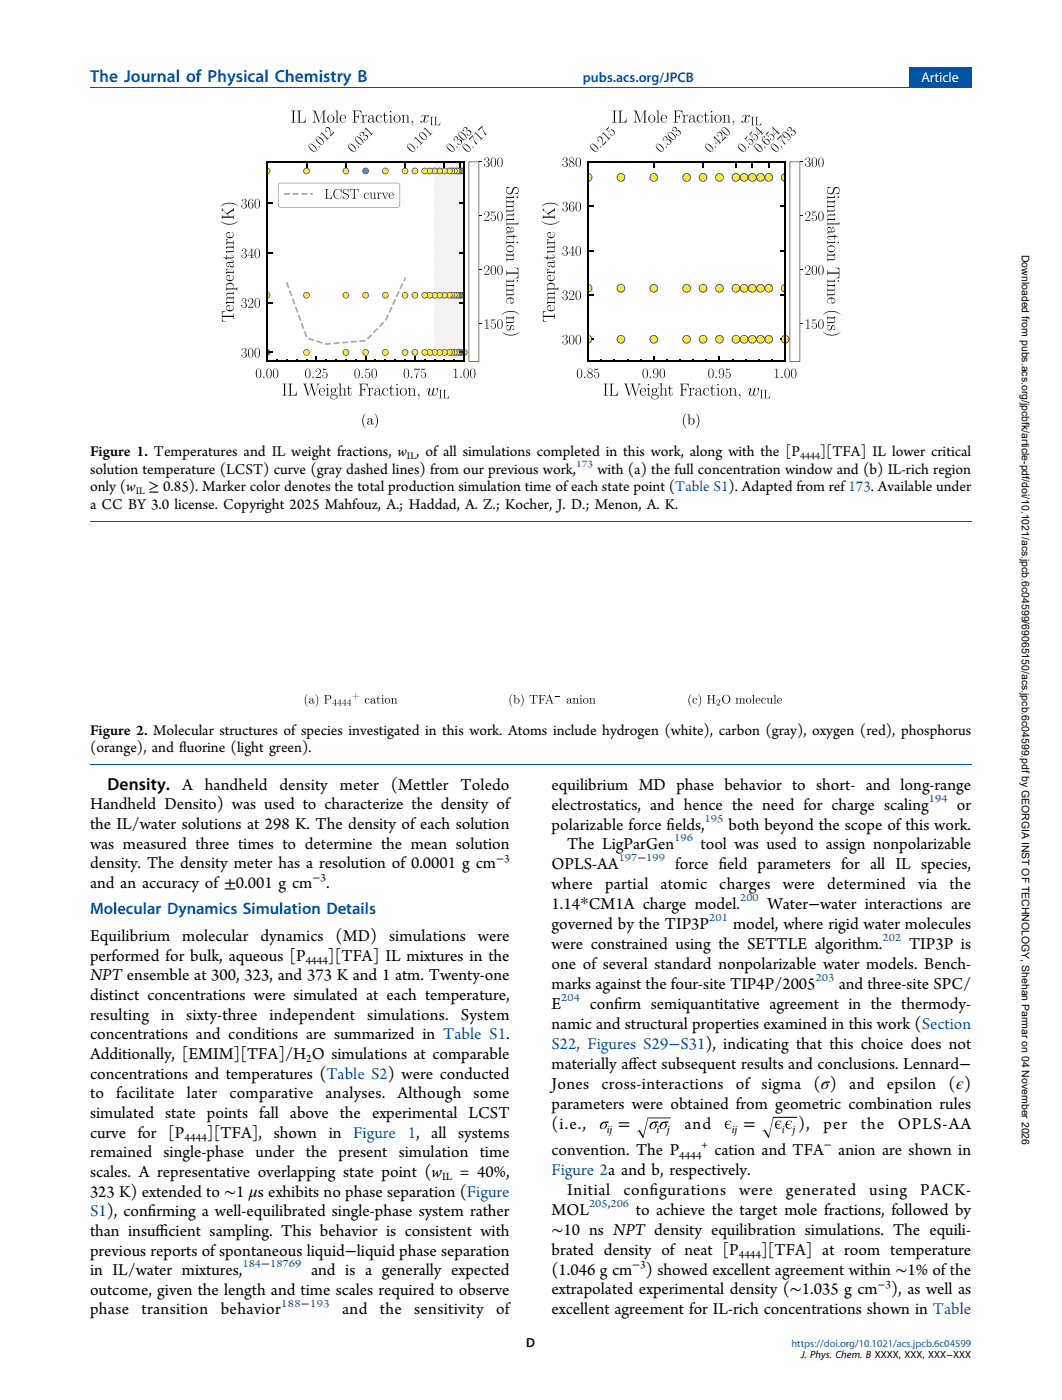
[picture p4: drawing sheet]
<svg xmlns="http://www.w3.org/2000/svg" width="214mm" height="283mm" viewBox="0 0 214 283" stroke-linecap="round" stroke-linejoin="round" font-family="sans-serif">
<defs><g id="words">
<text font-size="3.5" fill="#0054a6" x="18.2" y="16.6">The Journal of Physical Chemistry B</text>
<g font-size="3.5">
<text x="21.7" y="159.4">Density. A handheld density meter (Mettler Toledo</text>
<text x="111.3" y="159.4">equilibrium MD phase behavior to short- and long-range</text>
<text x="18.2" y="163.4">Handheld Densito) was used to characterize the density of</text>
<text x="18.2" y="167.3">the IL/water solutions at 298 K. The density of each solution</text>
<text x="111.3" y="163.4">electrostatics, and hence the need for charge scaling</text>
<text x="111.3" y="167.4">polarizable force f</text>
<text x="134.5" y="167.4">ields,</text>
<text x="147" y="167.4">both beyond the scope of this work.</text>
<text x="193.1" y="163.4">or</text>
<text x="18.2" y="171.3">was measured three times to determine the mean solution</text>
<text x="114.5" y="171.4">The LigParGen</text>
<text x="141.4" y="171.4">tool was used to assign nonpolarizable</text>
<text x="18.2" y="179.2">and an accuracy of ±0.001 g cm</text>
<text x="18.2" y="175.3">density. The density meter has a resolution of 0.0001 g cm</text>
<text x="65.8" y="179.2">.</text>
<text x="111.3" y="175.4">OPLS-AA</text>
<text x="111.3" y="179.5">where</text>
<text x="122.1" y="179.5">partial atomic charges were</text>
<text x="136.3" y="175.4">force f</text>
<text x="145" y="175.4">ield parameters for all IL species,</text>
<text x="166.9" y="179.5">determined via the</text>
<text x="111.3" y="183.5">1.14*CM1A charge model.</text>
<text x="154.9" y="183.5">Water−water interactions are</text>
<text x="18.2" y="189.9">Equilibrium molecular dynamics (MD) simulations were</text>
<text x="111.3" y="187.5">governed by the TIP3P</text>
<text x="111.3" y="191.5">were constrained using the SETTLE algorithm.</text>
<text x="147.9" y="187.5">model, where rigid water molecules</text>
<text x="183.4" y="191.5">TIP3P is</text>
<text x="18.2" y="193.9">performed for bulk, aqueous [P</text>
<text x="18.2" y="197.8">NPT ensemble at 300, 323, and 373 K and 1 atm. Twenty-one</text>
<text x="66.2" y="193.9">][TFA] IL mixtures in the</text>
<text x="111.3" y="195.6">one of several standard nonpolarizable water models. Bench-</text>
<text x="18.2" y="201.8">distinct concentrations were simulated at each temperature,</text>
<text x="111.3" y="203.6">E</text>
<text x="111.3" y="199.6">marks against the four-site TIP4P/2005</text>
<text x="119" y="203.6">conf</text>
<text x="123.9" y="203.6">irm semiquantitative agreement in the thermody-</text>
<text x="169.2" y="199.6">and three-site SPC/</text>
<text x="18.2" y="205.8">resulting in sixty-three independent simulations. System</text>
<text x="18.2" y="209.7">concentrations and conditions are summarized in Table S1.</text>
<text x="111.3" y="207.6">namic and structural properties examined in this work (Section</text>
<text x="18.2" y="213.7">Additionally, [EMIM][TFA]/H O simulations at comparable</text>
<text x="111.3" y="215.7">materially af</text>
<text x="126.8" y="215.7">fect subsequent results and conclusions. Lennard−</text>
<text x="18.2" y="221.6">to facilitate</text>
<text x="18.2" y="217.7">concentrations and temperatures (Table S2) were conducted</text>
<text x="37.7" y="221.6">later comparative analyses. Although some</text>
<text x="111.3" y="219.7">Jones</text>
<text x="121.4" y="219.7">cross-interactions</text>
<text x="148.5" y="219.7">of sigma</text>
<text x="164.1" y="219.7">(σ)</text>
<text x="171.4" y="219.7">and</text>
<text x="178.9" y="219.7">epsilon</text>
<text x="191.4" y="219.7">(ϵ)</text>
<text x="18.2" y="225.6">simulated state points fall above the experimental LCST</text>
<text x="111.3" y="223.7">parameters were obtained from geometric combination rules</text>
<text x="111.3" y="227.8">(i.e.,</text>
<text x="124.7" y="227.8">=</text>
<text x="138.1" y="227.8">and</text>
<text x="150" y="227.8">=</text>
<text x="161" y="227.8">),</text>
<text x="166.2" y="227.8">per</text>
<text x="173.7" y="227.8">the</text>
<text x="181.2" y="227.8">OPLS-AA</text>
<text x="18.2" y="229.6">curve for [P</text>
<text x="18.2" y="233.5">remained single-phase under the present simulation time</text>
<text x="41.8" y="229.6">][TFA], shown in Figure 1, all systems</text>
<text x="111.3" y="233.1">convention. The P</text>
<text x="144.1" y="233.1">cation and TFA</text>
<text x="169.1" y="233.1">anion are shown in</text>
<text x="18.2" y="237.5">scales. A representative overlapping state point (w</text>
<text x="92.8" y="237.5">= 40%,</text>
<text x="18.2" y="241.5">323 K) extended to ∼1 μs exhibits no phase separation (Figure</text>
<text x="29.8" y="245.4">irming a well-equilibrated single-phase system rather</text>
<text x="111.3" y="245.1">MOL</text>
<text x="114.5" y="241.1">Initial</text>
<text x="125.8" y="241.1">conf</text>
<text x="128.3" y="245.1">to achieve the target mole fractions, followed by</text>
<text x="131.1" y="241.1">igurations</text>
<text x="149.1" y="241.1">were</text>
<text x="158.5" y="241.1">generated</text>
<text x="175.4" y="241.1">using</text>
<text x="185.7" y="241.1">PACK-</text>
<text x="18.2" y="249.4">than insuf</text>
<text x="31.4" y="249.4">f</text>
<text x="31.4" y="249.4">icient sampling. This behavior is consistent with</text>
<text x="111.3" y="249.2">∼10 ns NPT density equilibration simulations. The equili-</text>
<text x="18.2" y="253.4">previous reports ofspontaneous liquid−liquid phase separation</text>
<text x="18.2" y="257.3">in IL/water mixtures,</text>
<text x="62.8" y="257.3">and is a generally expected</text>
<text x="111.3" y="253.2">brated density of neat [P</text>
<text x="111.3" y="257.2">(1.046 g cm</text>
<text x="130.3" y="257.2">) showed excellent agreement within ∼1% ofthe</text>
<text x="153.6" y="253.2">][TFA] at room temperature</text>
<text x="18.2" y="261.3">outcome, given the length and time scales required to observe</text>
<text x="111.3" y="261.2">extrapolated experimental density (∼1.035 g cm</text>
<text x="179.8" y="261.2">), as well as</text>
<text x="18.2" y="265.3">phase</text>
<text x="28.6" y="265.3">transition</text>
<text x="44.5" y="265.3">behavior</text>
<text x="69" y="265.3">and</text>
<text x="76.6" y="265.3">the</text>
<text x="83.6" y="265.3">sensitivity of</text>
<text x="111.3" y="265.3">excellent agreement for IL-rich concentrations shown in Table</text>
</g>
<g font-size="3.5" fill="#0d54a6">
<text x="111.3" y="211.7">S22, Figures S29−S31), indicating that this choice does not</text>
<text x="111.3" y="237.2">Figure 2a and b, respectively.</text>
<text x="18.2" y="245.4">S1), conf</text>
</g>
<text font-size="3.4" fill="#0054a6" x="18.2" y="184.4">Molecular Dynamics Simulation Details</text>
<g font-size="3.2">
<text x="18.2" y="92.1">Figure 1. Temperatures and IL weight fractions, w , of all simulations completed in this work, along with the [P</text>
<text x="18.2" y="95.6">solution temperature (LCST) curve (gray dashed lines) from our previous work,</text>
<text x="120.5" y="95.6">with (a) the full concentration window and (b) IL-rich region</text>
<text x="165.5" y="92.1">][TFA] IL lower critical</text>
<text x="18.2" y="99.1">only (w</text>
<text x="30" y="99.1">≥ 0.85). Marker color denotes the total production simulation time ofeach state point (Table S1). Adapted from ref173. Available under</text>
<text x="18.2" y="102.7">a CC BY 3.0 license. Copyright 2025 Mahfouz, A.; Haddad, A. Z.; Kocher, J. D.; Menon, A. K.</text>
<text x="18.2" y="148.3">Figure 2. Molecular structures of species investigated in this work. Atoms include hydrogen (white), carbon (gray), oxygen (red), phosphorus</text>
<text x="18.2" y="151.8">(orange), and f</text>
<text x="36.1" y="151.8">luorine (light green).</text>
</g>
<text font-size="2.8" fill="#0054a6" x="117.6" y="16.6">pubs.acs.org/JPCB</text>
<text font-size="2.8" fill="#fff" x="185.9" y="16.6">Article</text>
<text font-size="2.6" x="106.1" y="271.8">D</text>
<g font-size="2.5">
<text x="122.4" y="228.7">ij</text>
<text x="132.4" y="228.7">i j</text>
<text x="147.6" y="228.7">ij</text>
<text x="157.8" y="228.7">i j</text>
</g>
<g font-size="2.4" fill="#0d54a6">
<text x="187.4" y="161.8">194</text>
<text x="142.2" y="165.9">195</text>
<text x="124.8" y="173.9">197−199</text>
<text x="136" y="169.8">196</text>
<text x="143.1" y="185.9">201</text>
<text x="149.3" y="181.9">200</text>
<text x="178.1" y="190">202</text>
<text x="113.3" y="202">204</text>
<text x="164.6" y="198">203</text>
<text x="118.9" y="243.6">205,206</text>
<text x="48.9" y="255.8">184−18769</text>
<text x="56.7" y="263.7">188−193</text>
</g>
<g font-size="2.4">
<text x="100.1" y="173.9">−3</text>
<text x="63" y="177.8">−3</text>
<text x="61.7" y="194.6">4444</text>
<text x="61.8" y="214.4">2</text>
<text x="37.2" y="230.3">4444</text>
<text x="137.1" y="233.8">4444</text>
<text x="141.6" y="231.8">+</text>
<text x="166.2" y="231.8">−</text>
<text x="89.2" y="238.2">IL</text>
<text x="127.6" y="255.8">−3</text>
<text x="149.1" y="253.9">4444</text>
<text x="177.1" y="259.9">−3</text>
</g>
<g font-size="2.1">
<text x="206.2" y="51.4" transform="rotate(90 206.2 51.4)">Downloaded from pubs.​acs.​org/​jpcbfk/​article-pdf/​doi/​10.​1021/​acs.​jpcb.​6c04599/​69065150/​acs.​jpcb.​6c04599.​pdf by GEORGIA INST OF TECHNOLOGY, Shehan Parmar on 04 November 2026</text>
<text x="82.1" y="92.7">IL</text>
<text x="161.4" y="92.7">4444</text>
<text x="27.4" y="99.8">IL</text>
<text x="161.6" y="274.1">J. Phys. Chem. B XXXX, XXX, XXX−XXX</text>
</g>
<g font-size="2.1" fill="#0d54a6">
<text x="116.3" y="94.2">173</text>
<text x="159.7" y="271.8">https://doi.org/10.1021/acs.jpcb.6c04599</text>
</g>
</g></defs>
<g fill="#000">
<path d="M130.7 225.5h4.7v.2h-4.6l-1 4h-.1l-.8-1.4h-.3l.5-.3 .7 1.3zM146.4 226.4l.3-.2h.8v.4l-.2-.3-.3-.1-.4 .4-.1 .3h.8v.1h-.8a.6 .6 0 0 0 .4 .7 .6 .6 0 0 0 .7-.2 .8 .8 0 0 1-1.2 .1 .8 .8 0 0 1 0-1.2zM156 225.4h4.8v.2h-4.7l-1.1 4.1-.8-1.5-.3 .1 .5-.3 .7 1.2zM156.6 226.4l.2-.2h.8l.1 .4-.3-.3-.3-.1-.4 .4-.1 .3h.8v.1h-.8a.6 .6 0 0 0 .4 .7 .6 .6 0 0 0 .7-.2 .79 .79 0 0 1-1.2 .1 .79 .79 0 0 1 .1-1.2zM158.7 226.4l.2-.2h.8l.1 .4-.3-.3-.3-.1-.4 .4v.3h.7v.1h-.7a.6 .6 0 0 0 .3 .7 .6 .6 0 0 0 .8-.2 .79 .79 0 0 1-1.2 .1 .79 .79 0 0 1 0-1.2z"/>
<path d="M121.4 226.6a.67 .67 0 0 0-.2 1 .67 .67 0 0 0 1 0 .58 .58 0 0 0 0-1h.6v-.3l-.9 .1zM121.5 226.9l.5-.3a.63 .63 0 0 1 .1 .8 .63 .63 0 0 1-.8 .2z"/>
<path d="M131.4 226.6a.67 .67 0 0 0-.2 1 .67 .67 0 0 0 1 0 .58 .58 0 0 0 0-1h.6l.1-.3-.9 .1zM131.6 226.9l.4-.3a.63 .63 0 0 1 .1 .8 .63 .63 0 0 1-.7 .2z"/>
<path d="M133.4 226.6a.67 .67 0 0 0-.2 1 .67 .67 0 0 0 1.1 0 .58 .58 0 0 0-.1-1h.6l.1-.3-.9 .1zM133.6 226.9l.5-.3a.63 .63 0 0 1 .1 .8 .63 .63 0 0 1-.8 .2z"/>
</g>
<path d="M18.2 105.2h177.8" fill="none" stroke="#0054a6" stroke-width=".2"/>
<g fill="#f2f2f2">
<path d="M87.8 71.8l.4-.3a.76 .76 0 0 0 1 .1 .87 .87 0 0 0 1 0l.5 .2h2.9l-.1 1.2h-5.7zM87.8 60.2l.4-.2a.76 .76 0 0 0 1 0 .66 .66 0 0 0 1 0l.5 .2h2.7l.3 .2v9.8l-.3 .3h-2.9a.36 .36 0 0 1-.3 .2 .36 .36 0 0 1-.3-.2h-.4a.36 .36 0 0 1-.3 .2 .36 .36 0 0 1-.3-.2h-.4a.46 .46 0 0 1-.5 .1 .46 .46 0 0 1-.3-.4zM87.8 35.2l.4-.2a.83 .83 0 0 0 1 0 .87 .87 0 0 0 1 0l.5 .2h3v23.4l-.3 .4-2.9-.1a.36 .36 0 0 1-.3 .3 .36 .36 0 0 1-.3-.3l-.7 .3a.76 .76 0 0 0-1-.1l-.5-.2zM87.7 32.7h5.9v1.2h-3.1a.36 .36 0 0 1-.3 .2 .36 .36 0 0 1-.3-.2l-.7 .2a.66 .66 0 0 0-1-.1l-.5-.2z"/>
<path d="M87.6 72.6h.2v.4h-.2zM87.6 71.8h.2v.5h-.2zM93.6 71.8l.1 .1zM93.6 70.2l.1 .3zM87.6 69.5h.2v.7h-.2zM93.6 69.1l.1 .8zM87.6 68.4h.2v.8h-.2zM93.6 68.1l.1 .7zM87.6 67.4h.2v.7h-.2zM93.6 67l.1 .8zM87.6 66.3h.2v.7h-.2zM93.6 66l.1 .7zM87.6 65.3h.2v.7h-.2zM93.6 64.9l.1 .8zM87.6 64.2h.2v.7h-.2zM93.6 63.9l.1 .7zM87.6 63.2h.2v.7h-.2zM93.6 62.8l.1 .8zM87.6 62.1h.2v.7h-.2zM93.6 61.8l.1 .7zM87.6 61.1h.2v.7h-.2zM93.6 60.7l.1 .8zM87.6 60.2h.2v.5h-.2zM93.6 60.2l.1 .2zM93.6 58.6l.1 .3zM87.6 57.9h.2v.7h-.2zM93.6 57.6l.1 .7zM87.6 56.9h.2v.7h-.2zM93.6 56.5l.1 .8zM87.6 55.8h.2v.7h-.2zM93.6 55.5l.1 .7zM87.6 54.8h.2v.7h-.2zM93.6 54.4l.1 .8zM87.6 53.7h.2v.7h-.2zM93.6 53.4l.1 .7zM87.6 52.7h.2v.7h-.2zM93.6 52.3l.1 .8zM87.6 51.6h.2v.7h-.2zM93.6 51.3l.1 .7zM87.6 50.6h.2v.7h-.2zM93.6 50.2l.1 .8zM87.6 49.5h.2v.7h-.2zM93.6 49.2l.1 .7zM87.6 48.5h.2v.7h-.2zM93.6 48.1l.1 .8zM87.6 47.4h.2v.7h-.2zM93.6 47.1l.1 .7zM87.6 46.4h.2v.7h-.2zM93.6 46l.1 .8zM87.6 45.3h.2v.7h-.2zM93.6 45l.1 .7zM87.6 44.3h.2v.7h-.2zM93.6 43.9l.1 .8zM87.6 43.2h.2v.7h-.2zM93.6 42.9l.1 .7zM87.6 42.2h.2v.7h-.2zM93.6 41.8l.1 .8zM87.6 41.1h.2v.7h-.2zM93.6 40.8l.1 .7zM87.6 40.1h.2v.7h-.2zM93.6 39.7l.1 .8zM87.6 39h.2v.7h-.2zM93.6 38.7l.1 .7zM87.6 38h.2v.7h-.2zM93.6 37.6l.1 .8zM87.6 36.9h.2v.7h-.2zM93.6 36.6l.1 .7zM87.6 35.9h.2v.7h-.2zM93.6 35.5l.1 .8zM87.6 35.2h.2v.3h-.2zM93.6 35.2h.1zM87.6 33.8l.2 .1zM93.6 33.4l.1 .4zM87.6 32.7h.2v.7h-.2zM93.6 32.7l.1 .4z"/>
</g>
<path d="M65.6 69.2h1.1l.1 .3-1.1 .1-.2-.1zM67.3 69.1l1.2-.1v.4l-1.2 .1zM63.9 68.7l1.2 .4-.1 .3-1.2-.4zM69 69l1.2-.1 .1 .3-1.3 .1zM70.8 68.8l1.2-.1v.4l-1.2 .1zM72.5 68.7l1.2-.1v.3l-1.2 .1zM62.3 68.2l1.1 .3-.1 .4-1.1-.4zM74.9 67.4l.2 .3-.9 .8-.2-.2zM61.3 66.9l.3-.1 .4 1.1-.3 .2zM76.1 66.2l.2 .2-.8 .9-.3-.2zM60.7 65.3l.3-.1 .4 1.1-.3 .1zM77.3 64.9l.2 .2-.8 .9-.3-.2zM78.2 63.5l.3 .1-.6 1.2-.2-.3zM60.1 63.6l.3-.1 .4 1.2-.3 .1zM78.9 61.9l.3 .1-.5 1.2-.3-.2zM59.5 62l.3-.1 .4 1.1-.3 .1zM79.6 60.3l.3 .2-.5 1.1-.3-.2zM58.9 60.3l.3-.1 .4 1.2-.3 .1zM80.4 58.7l.3 .2-.5 1.1-.3-.2zM58.3 58.7l.3-.1 .4 1.1-.3 .1zM81.1 57.1l.3 .2-.5 1.1-.3-.2zM57.7 57l.3-.1 .4 1.2-.3 .1zM81.7 55.9l.3 .2-.4 .7-.3-.1z" fill="#a6a6a6"/>
<g fill="#000">
<path d="M45.6 49.8h1.3l.3-.3v.5h-.3a.49 .49 0 0 1 .3 .6 .49 .49 0 0 1-.6 .3h-.7l-.3 .2v-.4h1.4l.2-.3-.1-.2-.5-.2h-.7l-.3 .2zM44.8 42l.9 1.1 1.5-1.1v.7l-.3-.2-1.1 .8 .5 .4h.6l.3-.3v.8l-.3-.3h-1.9l-.2 .3v-.8l.2 .3h1.2l-1.2-1.2-.2 .1zM45 52h.6v-.5l.1 .5 1.4-.2v-.2l-.6-.2a.52 .52 0 0 1 .7 .4l-.3 .3-1.2 .1v.3a.6 .6 0 0 0-.7-.5zM45.7 59.2l.2-.1h1l.3-.2v.6l-.3-.2h-1l-.2 .3v.2a1.49 1.49 0 0 0 1.4 .2l.1-.2v.7l-.3-.3h-1l-.2 .3v.2a1.49 1.49 0 0 0 1.4 .2l.1-.2v.7l-.3-.3h-1l-.3 .3v-.4h.4a.49 .49 0 0 1-.4-.5 .49 .49 0 0 1 .4-.5l-.3-.2zM44.6 41.5a2.46 2.46 0 0 1 3.4 .2 2.9 2.9 0 0 0-3.5 0zM45.7 54.3h.2v.1l-.2 .1 .3 .3h1l.2-.2v.7l-.3-.3h-1l-.3 .3v-.4h.4a.42 .42 0 0 1-.3-.6zM45.7 48.3h.2v.2h-.2l.3 .4h1l.2-.3v.7l-.3-.2h-1l-.3 .2v-.4h.4a.42 .42 0 0 1-.3-.6zM44.5 44.6a2.91 2.91 0 0 0 3.6 0 2.45 2.45 0 0 1-3.6 0zM48.8 50.3a.48 .48 0 0 1 .8 0 .48 .48 0 0 1-.3 .7 .54 .54 0 0 1 .5 .6 .54 .54 0 0 1-.6 .5 .54 .54 0 0 1-.5-.6l.2 .1-.1 .1 .1 .2a.41 .41 0 0 0 .6-.1 .5 .5 0 0 0 .1-.5 .5 .5 0 0 0-.5-.2h-.1a.4 .4 0 0 0 .5-.5 .4 .4 0 0 0-.5-.3l-.1 .4zM48.8 40.3a.48 .48 0 0 1 .8 0 .48 .48 0 0 1-.3 .7 .54 .54 0 0 1 .5 .6 .54 .54 0 0 1-.6 .5 .54 .54 0 0 1-.5-.6l.2 .1-.1 .1 .1 .2a.41 .41 0 0 0 .6-.1 .5 .5 0 0 0 .1-.5 .5 .5 0 0 0-.5-.3h-.1a.4 .4 0 0 0 .5-.4 .4 .4 0 0 0-.5-.3l-.1 .3zM53.9 50.9h1v.3h-1zM53.9 40.9h1v.3h-1z"/>
<path d="M92.6 50.9h1.1v.3h-1.1zM92.6 40.9h1.1v.3h-1.1zM44.8 62.8h.7l-.5 .2-.1 .7h2.1l.2-.4v1.1l-.2-.4h-2.1l.1 .7 .5 .2h-.7zM48.8 70.4a.48 .48 0 0 1 .8 0 .48 .48 0 0 1-.3 .7 .54 .54 0 0 1 .5 .6 .54 .54 0 0 1-.6 .5 .54 .54 0 0 1-.5-.6l.2 .1-.1 .1 .1 .2a.41 .41 0 0 0 .6-.1 .5 .5 0 0 0 .1-.5 .5 .5 0 0 0-.5-.3h-.1a.4 .4 0 0 0 .5-.4 .4 .4 0 0 0-.5-.3l-.1 .3zM48.8 60.4a.48 .48 0 0 1 .8-.1 .48 .48 0 0 1-.3 .8 .54 .54 0 0 1 .5 .6 .54 .54 0 0 1-.6 .4 .54 .54 0 0 1-.5-.5l.2 .1-.1 .1 .1 .2a.41 .41 0 0 0 .6-.1 .5 .5 0 0 0 .1-.5 .5 .5 0 0 0-.5-.3h-.1a.4 .4 0 0 0 .5-.4 .4 .4 0 0 0-.5-.4l-.1 .4zM50.3 60.3a.6 .6 0 0 1 .8 .3 .6 .6 0 0 1-.4 .8l-.5 .5h.8l.1-.3v.5l-1.1-.1a1.65 1.65 0 0 0 .9-1.5 .4 .4 0 0 0-.5-.2 .4 .4 0 0 0-.3 .3l.1 .2-.2-.1zM53.9 71h1v.3h-1zM53.9 61h1v.2h-1zM53.8 71.9h.2v1.1h-.2zM55.7 72.4h.3v.6h-.3zM57 77.4h.8l-.3 .3v1.9l.3 .2h-.8l.3-.2v-1.9zM57.7 72.4h.3v.6h-.3z"/>
<path d="M58.2 77.4h.9l-.4 .3v1.9l.1 .1a.75 .75 0 0 0 1.1-.8l-.1 .9h-1.6l.3-.2v-1.9zM59.7 72.4h.3v.6h-.3zM61.7 72.4h.3v.6h-.3zM63.7 71.9h.3v1.1h-.3zM61.1 77.4h.8l-.3 .2 .6 1.9 .6-1.7-.3-.4h.7l-.2 .2 .6 1.9 .5-1.8-.2-.3h.6l-.3 .3-.7 2.2-.7-2-.7 2-.7-2.2zM63.9 74.5a.6 .6 0 0 1 .9 .2 .6 .6 0 0 1-.4 .9l-.6 .5h.9l.1-.3-.1 .5-1-.1a1.65 1.65 0 0 0 .8-1.5 .4 .4 0 0 0-.4-.2 .4 .4 0 0 0-.3 .3l.1 .2-.2-.1zM65.2 74.4h.8l-.3 .2h-.5v.6a.57 .57 0 0 1 .8 .2 .57 .57 0 0 1-.1 .8 .57 .57 0 0 1-.8-.1l-.1-.4h.2l-.1 .2a.43 .43 0 0 0 .5 .4 .43 .43 0 0 0 .3-.6l-.2-.5-.5 .1zM65.7 72.4h.3v.6h-.3zM67.7 72.4h.2v.6h-.2zM68.3 77.4h.4v1.2l.5-.3 .4 .3 .1 1 .2 .2h-.7l.3-.2v-1l-.3-.3-.2 .1a1.49 1.49 0 0 0-.2 1.3l.2 .1h-.7l.2-.2v-1.9zM69.7 72.4h.2v.6h-.2zM70.4 77.6v.7h.5l-.5 .1 .2 1.4h.2l.2-.6a.52 .52 0 0 1-.3 .7l-.4-.3v-1.2l-.4-.1a.6 .6 0 0 0 .5-.7z"/>
<path d="M71.7 72.4h.2v.6h-.2zM73.8 74.4h.8l-.3 .2h-.5v.6a.57 .57 0 0 1 .8 .2 .57 .57 0 0 1-.1 .8 .57 .57 0 0 1-.8-.1v-.4h.1l-.1 .2a.43 .43 0 0 0 .5 .4 .43 .43 0 0 0 .3-.6l-.2-.5-.5 .1zM73.6 71.9h.3v1.1h-.3zM72.4 77.4h1.8l.1 .8a.79 .79 0 0 0-.5-.7 .79 .79 0 0 0-.9 .2v.9h.6l.2-.4v.9l-.2-.4h-.6l.1 1 .3 .1h-.9l.3-.2v-1.9zM74.2 78.3h.4v.4a.42 .42 0 0 1 .6-.4v.3h-.1l-.1-.3-.3 .4v1l.2 .1h-.7l.3-.2v-1zM75.6 72.4h.3v.6h-.3zM77.6 72.4h.3v.6h-.3zM77.3 78.5a.51 .51 0 0 1 .6-.2 .51 .51 0 0 1 .4 .5h-.2a.35 .35 0 0 0-.1-.5 .35 .35 0 0 0-.5 .2 .75 .75 0 0 0-.2 .8 .75 .75 0 0 0 .7 .5l.3-.4a.63 .63 0 0 1-.8 .5 .63 .63 0 0 1-.4-.8zM78.9 77.6l.1 .7h.5l-.5 .1 .1 1.4h.2l.2-.6a.52 .52 0 0 1-.3 .7l-.4-.3v-1.2l-.3-.1a.6 .6 0 0 0 .4-.7zM79.6 72.4h.3v.6h-.3zM81.6 72.4h.3v.6h-.3zM82.3 78.3h.4v.3l.3-.3 .5 .1 .2 .2v1l.2 .2h-.6l.2-.2v-1l-.3-.3-.2 .1a1.49 1.49 0 0 0-.2 1.3l.2 .1h-.7l.3-.2v-1z"/>
<path d="M83.6 71.9h.2v1.1h-.2zM84.4 79.6h.2v.3l-.2 .6 .2-.7h-.2zM83.7 74.3l1.1 .1-.5 .9-.3 1-.1-.1 .1-.6 .6-1h-.9l-.1 .3zM85 74.4h.9l-.3 .2h-.5v.6a.57 .57 0 0 1 .8 .2 .57 .57 0 0 1-.2 .8 .57 .57 0 0 1-.7-.1l-.1-.4h.2l-.1 .2a.43 .43 0 0 0 .5 .4 .43 .43 0 0 0 .3-.6l-.2-.5-.6 .1zM85.6 72.4h.2v.6h-.2zM86.3 78.4l.4-.1 .1 .3a.86 .86 0 0 0 .1 1.2 1.94 1.94 0 0 0 .5-1.4h.2l-.2 1.1 .1 .3a.82 .82 0 0 0 .6-1.3l.1-.2a1.3 1.3 0 0 1-.6 1.6l-.4-.3-.3 .3-.3-.1a1.03 1.03 0 0 1 0-1.3l-.2-.1-.3 .5zM87.6 72.4h.2v.6h-.2zM88.6 78.7h.6l-.2 .2v1.3l.2 .2h-.6l.2-.2v-1.3zM89.5 72.4h.3v.6h-.3zM89.4 78.7h.6l-.2 .2v1.4l.6-.1 .2-.5v.7h-1.2l.2-.2v-1.3zM91.5 72.4h.3v.6h-.3zM91.5 74.6l.5-.2v1.7l.4 .2h-.9l.4-.2v-1.6z"/>
<path d="M92.6 71h1.1v.3h-1.1zM92.6 61h1.1v.2h-1.1zM93.5 71.9h.3v1.1h-.3z"/>
<path d="M45.8 53l-.2 .3a.45 .45 0 0 0 .6 .5l-.1-.2-.1 .2a.38 .38 0 0 1-.3-.3 .38 .38 0 0 1 .2-.4h.4v.4a.48 .48 0 0 0 .5 .5 .48 .48 0 0 0 .5-.4 .48 .48 0 0 0-.4-.6l.3-.2-.3-.3-.2 .1h.4v.2zM46.3 53.1h.6l.3 .4a.43 .43 0 0 1-.6 .2 .43 .43 0 0 1-.3-.5z"/>
<path d="M45.8 55.6a.71 .71 0 0 0 .1 1 .71 .71 0 0 0 1-.1 .71 .71 0 0 0 0-1h-.2a.55 .55 0 0 1 .4 .7 .55 .55 0 0 1-.8 .3v-1zM45.7 55.9l.6-.2v.8l-.6-.3z"/>
<path d="M45.8 47a.71 .71 0 0 0 .1 .9 .71 .71 0 0 0 1-.1 .71 .71 0 0 0 0-.9l-.2-.1a.55 .55 0 0 1 .4 .8 .55 .55 0 0 1-.8 .3v-1.1zM45.7 47.2l.6-.2v.9l-.6-.3z"/>
<path d="M45.8 57.3a.6 .6 0 0 0 .1 .9h-.3v.4l.3-.2h1.7l.3 .2v-.6l-.3 .2h-.6a.71 .71 0 0 0 0-.9 .71 .71 0 0 0-.9-.2zM45.7 57.6a.77 .77 0 0 1 .8-.3 .77 .77 0 0 1 .6 .6l-.3 .3h-.8l-.3-.2z"/>
<path d="M50.2 40.4a1.07 1.07 0 0 0 .4 1.7 .59 .59 0 0 0 .6-.7 .59 .59 0 0 0-.9-.4l-.1 .1 .1-.5 .3-.4h.3l.1 .1-.1 .2 .2-.1-.4-.3zM50.4 40.9h.2a.66 .66 0 0 1 0 1.1 .7 .7 0 0 1-.2-1.1z"/>
<path d="M50.8 50.1l-.8 1.4 .7 .1v.4l-.2 .1h.7l-.3-.2v-.3l.3-.1h-.3zM50.7 50.4v1.1h-.7z"/>
<path d="M51.6 50.3a1.45 1.45 0 0 0 .2 1.8 .82 .82 0 0 0 .7-1.2l-.3-.6-.3-.1zM51.7 50.3l.1-.1a.73 .73 0 0 1 .5 1.1l-.2 .6-.2 .2a1.43 1.43 0 0 1-.3-1.6z"/>
<path d="M51.6 40.2a1.45 1.45 0 0 0 .2 1.9 .82 .82 0 0 0 .7-1.2l-.3-.7-.3-.1zM51.7 40.3l.1-.1a.73 .73 0 0 1 .5 1.1l-.2 .6-.2 .1a1.43 1.43 0 0 1-.3-1.5z"/>
<path d="M45.8 61.7a.71 .71 0 0 0 .1 1 .71 .71 0 0 0 1-.1 .71 .71 0 0 0 0-1h-.2a.55 .55 0 0 1 .4 .7 .55 .55 0 0 1-.8 .3v-1zM45.7 62l.6-.2v.8l-.6-.3z"/>
<path d="M50.3 70.3a1.45 1.45 0 0 0 .1 1.9 .82 .82 0 0 0 .7-1.2l-.2-.7-.3-.1zM50.3 70.4l.2-.1a.73 .73 0 0 1 .4 1.1l-.1 .6-.2 .1a1.43 1.43 0 0 1-.4-1.5z"/>
<path d="M51.6 70.3a1.45 1.45 0 0 0 .2 1.9 .82 .82 0 0 0 .7-1.2l-.3-.7-.3-.1zM51.7 70.4l.1-.1a.73 .73 0 0 1 .5 1.1l-.2 .6-.2 .1a1.43 1.43 0 0 1-.3-1.5z"/>
<path d="M51.6 60.3a1.45 1.45 0 0 0 .2 1.8 .82 .82 0 0 0 .7-1.1l-.3-.7-.3-.1zM51.7 60.4l.1-.1a.73 .73 0 0 1 .5 1l-.2 .7-.2 .1a1.43 1.43 0 0 1-.3-1.5z"/>
<path d="M51.9 74.5a1.45 1.45 0 0 0 .1 1.8 .82 .82 0 0 0 .7-1.2l-.2-.6-.3-.1zM51.9 74.5l.1-.1a.73 .73 0 0 1 .5 1.1l-.1 .7-.2 .1a1.43 1.43 0 0 1-.4-1.6z"/>
<path d="M54 74.5a1.45 1.45 0 0 0 .1 1.8 .82 .82 0 0 0 .7-1.2l-.2-.6-.3-.1zM54 74.5l.2-.1a.73 .73 0 0 1 .5 1.1l-.2 .7-.2 .1a1.43 1.43 0 0 1-.3-1.6z"/>
<path d="M55.3 74.5a1.45 1.45 0 0 0 .2 1.8 .82 .82 0 0 0 .7-1.2l-.3-.6-.3-.1zM55.4 74.5l.1-.1a.73 .73 0 0 1 .5 1.1l-.1 .7-.3 .1a1.43 1.43 0 0 1-.3-1.6z"/>
<path d="M61.8 74.5a1.45 1.45 0 0 0 .2 1.8 .82 .82 0 0 0 .7-1.2l-.3-.6-.3-.1zM61.9 74.5l.1-.1a.73 .73 0 0 1 .5 1.1l-.1 .7-.3 .1a1.43 1.43 0 0 1-.3-1.6z"/>
<path d="M64.5 78.5a.72 .72 0 0 0 0 1.1 .72 .72 0 0 0 1.1-.2 .55 .55 0 0 1-.8 .4 .55 .55 0 0 1-.3-.8h1.1a.6 .6 0 0 0-.3-.7 .6 .6 0 0 0-.8 .2zM64.8 78.4h.4l.2 .6h-.8z"/>
<path d="M65.9 77.6a.15 .15 0 0 0 .3 0 .15 .15 0 0 0-.3 0zM65.8 78.3l.2 .3v1l-.2 .2h.6l-.2-.2v-1.3z"/>
<path d="M66.8 78.5v.9l.2 .3a.37 .37 0 0 0-.4 .4 .37 .37 0 0 0 .2 .4l.6 .1a.54 .54 0 0 0 .7-.5 .54 .54 0 0 0-.8-.5l-.4-.1 .1-.3a.52 .52 0 0 0 .7-.1 .52 .52 0 0 0 0-.7l.3-.1v.1h.2l-.2-.2-.4 .2a.53 .53 0 0 0-.8 .1zM67.1 78.4a.38 .38 0 0 1 .5 .4 .38 .38 0 0 1-.5 .3zM66.9 79.8h.4a.45 .45 0 0 1 .5 .1 .45 .45 0 0 1 .1 .4 .59 .59 0 0 1-.7 .3 .59 .59 0 0 1-.4-.6z"/>
<path d="M71.8 74.5a1.45 1.45 0 0 0 .1 1.8 .82 .82 0 0 0 .7-1.2l-.2-.6-.3-.1zM71.8 74.5l.1-.1a.73 .73 0 0 1 .5 1.1l-.1 .7-.2 .1a1.43 1.43 0 0 1-.4-1.6z"/>
<path d="M75.2 74.5a1.45 1.45 0 0 0 .2 1.8 .82 .82 0 0 0 .6-1.2l-.2-.6-.3-.1zM75.2 74.5l.2-.1a.73 .73 0 0 1 .5 1.1l-.2 .7-.2 .1a1.43 1.43 0 0 1-.3-1.6z"/>
<path d="M75.8 78.3l-.2 .4 .2 .2v-.2l-.1-.1a.38 .38 0 0 1 .3-.3 .38 .38 0 0 1 .4 .2l.1 .4-.5 .1a.48 .48 0 0 0-.5 .4 .48 .48 0 0 0 .4 .6 .48 .48 0 0 0 .6-.4l.1 .2h.2l.2-.5-.1 .4h-.2l-.1-1.1-.4-.3zM75.8 79.2l.7-.2-.1 .6-.2 .2-.4-.1z"/>
<path d="M80 77.6a.15 .15 0 0 0 .2 0 .15 .15 0 0 0-.2 0zM79.8 78.3l.3 .3v1l-.3 .2h.7l-.3-.2v-1.3z"/>
<path d="M80.6 79.1a.76 .76 0 0 0 1.5 0 .76 .76 0 0 0-1.5 0zM81.1 78.5a.62 .62 0 0 1 .7 .1 .62 .62 0 0 1 0 .8 .51 .51 0 0 1-.6 .4 .51 .51 0 0 1-.3-.7z"/>
<path d="M81.7 74.5a1.45 1.45 0 0 0 .2 1.8 .82 .82 0 0 0 .6-1.2l-.2-.6-.3-.1zM81.7 74.5l.2-.1a.73 .73 0 0 1 .5 1.1l-.2 .7-.2 .1a1.43 1.43 0 0 1-.3-1.6z"/>
<path d="M93.8 74.5a1.45 1.45 0 0 0 .1 1.8 .82 .82 0 0 0 .7-1.2l-.2-.6-.3-.1zM93.8 74.5l.1-.1a.73 .73 0 0 1 .5 1.1l-.1 .7-.2 .1a1.43 1.43 0 0 1-.4-1.6z"/>
<path d="M95.1 74.5a1.45 1.45 0 0 0 .1 1.8 .82 .82 0 0 0 .7-1.2l-.2-.6-.3-.1zM95.1 74.5l.2-.1a.73 .73 0 0 1 .4 1.1l-.1 .7-.2 .1a1.43 1.43 0 0 1-.4-1.6z"/>
<circle cx="53.2" cy="76.1" r=".14"/>
<circle cx="63.2" cy="76.1" r=".14"/>
<circle cx="73.1" cy="76.1" r=".14"/>
<circle cx="83.1" cy="76.1" r=".14"/>
<circle cx="93" cy="76.1" r=".14"/>
</g>
<path d="M93.7 70.6a.56 .56 0 0 1 .5 .6 .56 .56 0 0 1-.5 .5z" fill="#fde93b"/>
<path d="M93.6 71.6l.1-.1zM93.6 70.6l.1 .1z" fill="#fce83a"/>
<g fill="#191919">
<path d="M93.4 71.7l.2 .1z"/>
<path d="M93.6 71.7l.1 .1z"/>
</g>
<path d="M93.7 70.5a.62 .62 0 0 1 .6 .6 .62 .62 0 0 1-.6 .6 .62 .62 0 0 0 .5-.6 .62 .62 0 0 0-.5-.6z" fill="#1a1a1a"/>
<g fill="#191919">
<path d="M93.4 70.5h.2z"/>
<path d="M93.6 70.5h.1z"/>
</g>
<g fill="#1a1806">
<path d="M93.6 71.6l.1 .1z"/>
<path d="M93.7 70.5a.56 .56 0 0 1 .5 .6 .56 .56 0 0 1-.5 .5 .56 .56 0 0 0 .5-.5 .56 .56 0 0 0-.5-.6z"/>
<path d="M93.6 70.5l.1 .1z"/>
</g>
<g fill="#fce83a">
<path d="M93.6 60.1l.1-.1z"/>
<path d="M93.6 59.1l.1 .1z"/>
</g>
<g fill="#191919">
<path d="M93.4 60.2h.2z"/>
<path d="M93.6 60.2h.1z"/>
<path d="M93.4 59l.2-.1z"/>
<path d="M93.6 58.9l.1 .1z"/>
</g>
<g fill="#1a1806">
<path d="M93.6 60.1l.1 .1z"/>
<path d="M93.6 59l.1 .1z"/>
</g>
<g fill="#fce83a">
<path d="M93.6 35l.1-.1z"/>
<path d="M93.6 34l.1 .1z"/>
</g>
<g fill="#191919">
<path d="M93.4 35.1l.2 .1z"/>
<path d="M93.6 35.1l.1 .1z"/>
<path d="M93.4 33.9h.2z"/>
<path d="M93.6 33.9h.1z"/>
</g>
<g fill="#1a1806">
<path d="M93.6 35l.1 .1z"/>
<path d="M93.6 33.9l.1 .1z"/>
</g>
<g fill="#fde727">
<path d="M93.6 71.3l-.2 .3z"/>
<path d="M93.6 71.3v.2z"/>
<path d="M93.4 70.7l.3 .3z"/>
<path d="M93.6 70.8v.1z"/>
</g>
<path d="M93.6 71l.1 .3z" fill="#fae525"/>
<path d="M93 71.8l.2-.1zM93.2 71.7h.2z" fill="#191919"/>
<path d="M93.7 71.4l-.1 .2z" fill="#1a1806"/>
<path d="M93.3 71.7h.2z" fill="#020202"/>
<path d="M93.4 71.7l.2-.1z" fill="#020200"/>
<path d="M93 70.5h.4z" fill="#191919"/>
<path d="M93.6 70.6l.1 .2z" fill="#1a1806"/>
<path d="M93.3 70.6h.2z" fill="#020202"/>
<path d="M93.4 70.6h.2z" fill="#020200"/>
<path d="M93.2 71.7h.1z" fill="#1a1806"/>
<g fill="#1a1703">
<path d="M93.4 71.6l.2-.1z"/>
<path d="M93.7 71.3l-.1 .3z"/>
</g>
<g fill="#171503">
<path d="M93.3 71.7h.1z"/>
<path d="M93.3 71.6h.2z"/>
</g>
<path d="M93.2 70.5l.1 .1z" fill="#1a1806"/>
<g fill="#1a1703">
<path d="M93.4 70.7l.2 .1z"/>
<path d="M93.6 70.7l.1 .2z"/>
</g>
<g fill="#171503">
<path d="M93.3 70.6h.1z"/>
<path d="M93.3 70.6h.2z"/>
</g>
<g fill="#fde727">
<path d="M93.6 59.7l-.2 .3zM93.4 59.1l.2 .3 .1 .3z"/>
<path d="M93.6 59.7v.2zM93.6 59.2v.2z"/>
</g>
<path d="M93 60.2h.2zM93.2 60.2h.2zM93 58.9l.4 .1z" fill="#191919"/>
<g fill="#1a1806">
<path d="M93.7 59.9l-.1 .2z"/>
<path d="M93.6 59.1l.1 .2z"/>
</g>
<path d="M93.3 60.2h.2zM93.3 59h.2z" fill="#020202"/>
<g fill="#020200">
<path d="M93.4 60.1h.2z"/>
<path d="M93.4 59l.2 .1z"/>
</g>
<path d="M93.2 60.2h.1zM93.2 59h.1z" fill="#1a1806"/>
<g fill="#1a1703">
<path d="M93.4 60l.2-.1z"/>
<path d="M93.7 59.8l-.1 .2z"/>
<path d="M93.4 59.1l.2 .1z"/>
<path d="M93.6 59.1l.1 .3z"/>
</g>
<g fill="#171503">
<path d="M93.3 60.1h.1zM93.3 59h.1z"/>
<path d="M93.3 60.1h.2zM93.3 59.1h.2z"/>
</g>
<g fill="#fde727">
<path d="M93.6 34.5v.3z"/>
<path d="M93.6 34.6l-.2 .4zM93.4 34.1l.3 .4z"/>
</g>
<path d="M93 35.1h.2zM93.2 35.1h.2zM93 33.9h.4z" fill="#191919"/>
<g fill="#1a1806">
<path d="M93.7 34.8l-.1 .2z"/>
<path d="M93.6 34l.1 .2z"/>
</g>
<path d="M93.3 35.1h.2zM93.3 33.9h.2z" fill="#020202"/>
<g fill="#020200">
<path d="M93.4 35h.2z"/>
<path d="M93.4 34h.2z"/>
</g>
<path d="M93.2 35.1h.1zM93.2 33.9h.1z" fill="#1a1806"/>
<g fill="#1a1703">
<path d="M93.4 35l.2-.2z"/>
<path d="M93.7 34.7l-.1 .2z"/>
<path d="M93.6 34.1v.1z"/>
<path d="M93.6 34.2l.1 .1zM93.4 34l.2 .2z"/>
</g>
<g fill="#171503">
<path d="M93.3 35h.1zM93.3 34h.1z"/>
<path d="M93.3 35h.2zM93.3 34h.2z"/>
</g>
<g fill="#fde725">
<path d="M93.3 71h.1v.3h-.1z"/>
<path d="M93.3 71.3h.1l-.1 .2zM93.3 70.8l.1 .2z"/>
</g>
<path d="M92.8 71.8l.1-.1zM92.9 71.7l.1 .1zM92.8 70.5h.2z" fill="#191919"/>
<path d="M93.5 71.3l-.1 .3zM93.3 70.7l.3 .3z" fill="#1a1804"/>
<path d="M93.5 71l.1 .3z" fill="#191704"/>
<g fill="#171503">
<path d="M93.2 71.6h.1zM93.2 70.6h.1z"/>
<path d="M93.3 71.6h.1zM93.3 70.7h.1z"/>
</g>
<path d="M92.9 71.7h.3zM92.9 70.5h.3z" fill="#020202"/>
<g fill="#020200">
<path d="M93 70.5l.3 .1z"/>
<path d="M93 71.7h.2zM93.2 71.7h.1z"/>
</g>
<g fill="#1a1703">
<path d="M93.4 71l.1 .3z"/>
<path d="M93.1 71.6h.1zM93.1 70.6h.1z"/>
<path d="M93.4 71.3l-.1 .2zM93.3 70.8l.2 .2z"/>
</g>
<g fill="#191703">
<path d="M93.2 71.6h.1z"/>
<path d="M93.2 70.7a.05 .05 0 0 1 .1 0 .05 .05 0 0 1-.1 0z"/>
</g>
<path d="M93 71.7l.2-.1zM93 70.6h.2z" fill="#171503"/>
<path d="M93.3 59.2a.47 .47 0 0 1 0 .7z" fill="#fde725"/>
<path d="M92.8 60.2h.1zM92.9 60.2h.1zM92.8 58.9h.2z" fill="#191919"/>
<path d="M93.3 59.2l.3 .4-.2 .4 .1-.4z" fill="#1a1804"/>
<g fill="#171503">
<path d="M93.2 60.1h.1zM93.2 59.1h.1z"/>
<path d="M93.3 60h.1zM93.3 59.1h.1z"/>
</g>
<path d="M92.9 60.2h.3zM92.9 59h.3z" fill="#020202"/>
<path d="M93 60.2l.2-.1zM93.2 60.1h.1zM93 59h.3z" fill="#020200"/>
<g fill="#1a1703">
<path d="M93.3 59.2a.42 .42 0 0 1 0 .8 .53 .53 0 0 0 0-.8z"/>
<path d="M93.1 60.1h.1zM93.1 59.1h.1z"/>
</g>
<path d="M93.2 60h.1z" fill="#191703"/>
<path d="M93 60.2l.2-.1zM93 59l.2 .1z" fill="#171503"/>
<path d="M93.3 34.1a.47 .47 0 0 1 0 .7z" fill="#fde725"/>
<path d="M92.8 35.1h.1zM92.9 35.1h.1zM92.8 33.9h.2z" fill="#191919"/>
<g fill="#1a1804">
<path d="M93.3 34.1l.2 .1a.52 .52 0 0 1-.2 .7l.2-.4z"/>
<path d="M93.6 34.5v.1z"/>
</g>
<g fill="#171503">
<path d="M93.2 35h.1zM93.2 34h.1z"/>
<path d="M93.3 35h.1zM93.3 34l.1 .1z"/>
</g>
<path d="M92.9 35.1h.3zM92.9 33.9h.3z" fill="#020202"/>
<g fill="#020200">
<path d="M93 33.9l.3 .1z"/>
<path d="M93 35.1l.2-.1zM93.2 35h.1z"/>
</g>
<g fill="#1a1703">
<path d="M93.3 34.1a.42 .42 0 0 1 0 .8 .52 .52 0 0 0 0-.8z"/>
<path d="M93.1 35h.1zM93.1 34h.1z"/>
</g>
<g fill="#191703">
<path d="M93.2 35h.1z"/>
<path d="M93.2 34.1a.05 .05 0 0 1 .1 0 .05 .05 0 0 1-.1 0z"/>
</g>
<path d="M93 35.1l.2-.1zM93 33.9l.2 .1z" fill="#171503"/>
<g fill="#fde725">
<path d="M93.1 71l.1 .3z"/>
<path d="M93.1 71v.3z"/>
<path d="M93 71.3l-.1 .3zM92.9 70.7l.1 .2z"/>
<path d="M93.1 71.3v.1zM93.1 70.8v.2z"/>
<path d="M93.1 71.3v.1zM93.1 70.9v.1z"/>
</g>
<path d="M92.5 71.8l.2-.1zM92.7 71.7l.1 .1zM92.5 70.5h.3z" fill="#191919"/>
<g fill="#1a1804">
<path d="M93.2 71l.1 .3z"/>
<path d="M93 71.6l.2-.1zM93 70.6l.2 .1z"/>
<path d="M93.2 71.3v.1zM93.2 70.8l.1 .2z"/>
</g>
<g fill="#1a1704">
<path d="M93.2 71.4v.1zM93.1 70.8a.05 .05 0 0 1 .1 0 .05 .05 0 0 1-.1 0z"/>
<path d="M93.2 71.4v.1zM93.2 70.7v.2z"/>
</g>
<path d="M92.7 71.7h.2z" fill="#020202"/>
<path d="M92.7 70.5h.2z" fill="#020202"/>
<path d="M92.9 71.7l.2-.1z" fill="#020200"/>
<g fill="#020200">
<path d="M92.8 70.6h.2z"/>
<path d="M92.9 70.6h.2z"/>
</g>
<g fill="#1a1703">
<path d="M93.2 71v.3z"/>
<path d="M92.9 71.6l.2-.1zM92.9 70.7h.2z"/>
<path d="M93.2 71.3v.1zM93.2 70.9v.1z"/>
<path d="M93.1 71.4v.1zM93.1 70.7v.2z"/>
<path d="M93.2 71.3v.1zM93.2 70.8v.2z"/>
</g>
<path d="M92.8 71.6h.2zM92.8 70.6h.2z" fill="#191703"/>
<g fill="#171503">
<path d="M92.8 71.7h.1z"/>
<path d="M92.8 70.6h.1z"/>
</g>
<g fill="#fde725">
<path d="M93.2 59.4v.4z"/>
<path d="M93.1 59.3v.5z"/>
<path d="M93 59.8l-.1 .2zM92.9 59.1l.1 .3z"/>
<path d="M93.1 59.6v.3zM93.1 59.3v.2z"/>
</g>
<path d="M92.5 60.2h.2zM92.7 60.2h.1zM92.5 58.9h.3z" fill="#191919"/>
<g fill="#1a1804">
<path d="M93.2 59.3v.6z"/>
<path d="M93 60.1l.2-.1zM93 59.1l.2 .1z"/>
</g>
<g fill="#1a1704">
<path d="M93.2 59.9v.1zM93.1 59.2a.05 .05 0 0 1 .1 0 .05 .05 0 0 1-.1 0z"/>
<path d="M93.2 59.8v.2zM93.2 59.2v.1z"/>
</g>
<path d="M92.9 60.1h.1zM92.9 59.1h.1z" fill="#171503"/>
<path d="M92.7 60.2h.2z" fill="#020202"/>
<path d="M92.7 59h.2z" fill="#020202"/>
<path d="M92.9 60.1h.2z" fill="#020200"/>
<g fill="#020200">
<path d="M92.8 59h.2z"/>
<path d="M92.9 59l.2 .1z"/>
</g>
<g fill="#1a1703">
<path d="M93.2 59.3v.5z"/>
<path d="M92.9 60h.2zM92.9 59.1l.2 .1z"/>
<path d="M93.1 59.8v.2zM93.1 59.2v.1z"/>
<path d="M93.2 59.8v.1zM93.2 59.3v.1z"/>
</g>
<path d="M92.8 60.1h.2zM92.8 59.1h.2z" fill="#191703"/>
<g fill="#171503">
<path d="M92.8 60.1h.1z"/>
<path d="M92.8 59h.1z"/>
</g>
<g fill="#fde725">
<path d="M93.2 34.3v.4z"/>
<path d="M93.1 34.3v.5z"/>
<path d="M93 34.7l-.1 .3zM92.9 34.1l.1 .2z"/>
<path d="M93.1 34.6v.2zM93.1 34.2v.2z"/>
</g>
<path d="M92.5 35.1h.2z" fill="#191919"/>
<path d="M92.7 35.1h.1zM92.5 33.9h.3z" fill="#191919"/>
<g fill="#1a1804">
<path d="M93.2 34.2v.6z"/>
<path d="M93 35l.2-.1zM93 34l.2 .1z"/>
</g>
<g fill="#1a1704">
<path d="M93.2 34.8v.1zM93.1 34.1a.05 .05 0 0 1 .1 0 .05 .05 0 0 1-.1 0z"/>
<path d="M93.2 34.8v.1zM93.2 34.1v.2z"/>
</g>
<path d="M92.9 35h.1zM92.9 34h.1z" fill="#171503"/>
<path d="M92.7 35.1h.2zM92.7 33.9h.2z" fill="#020202"/>
<g fill="#020200">
<path d="M92.8 33.9h.2z"/>
<path d="M92.9 35h.2zM92.9 34h.2z"/>
</g>
<g fill="#1a1703">
<path d="M93.2 34.3v.5z"/>
<path d="M92.9 35l.2-.1zM92.9 34l.2 .1z"/>
<path d="M93.1 34.8v.1zM93.1 34.1v.2z"/>
<path d="M93.2 34.7v.1zM93.2 34.2v.1z"/>
</g>
<path d="M92.8 35h.2zM92.8 34h.2z" fill="#191703"/>
<path d="M92.8 35h.1zM92.8 34h.1z" fill="#171503"/>
<g fill="#fde725">
<path d="M92.8 71h.1v.3h-.1z"/>
<path d="M92.8 71.3h.1l-.1 .2zM92.8 70.8l.1 .2z"/>
</g>
<path d="M92.3 71.8l.1-.1zM92.4 71.7l.1 .1zM92.3 70.5h.2z" fill="#191919"/>
<g fill="#1a1804">
<path d="M93 71l.1 .3z"/>
<path d="M93.1 71.1v.1z"/>
<path d="M93 71.3l-.1 .3zM92.8 70.7l.2 .3z"/>
</g>
<path d="M92.8 71.6h.1zM92.8 70.7h.1z" fill="#1a1704"/>
<path d="M92.4 71.7h.3zM92.4 70.5h.3z" fill="#020202"/>
<g fill="#020200">
<path d="M92.6 70.6h.1z"/>
<path d="M92.7 71.7h.1z"/>
<path d="M92.7 70.6h.1z"/>
</g>
<g fill="#1a1703">
<path d="M92.9 71l.1 .3z"/>
<path d="M93 71.1v.1z"/>
<path d="M92.7 71.6h.1z"/>
<path d="M92.7 70.7a.05 .05 0 0 1 .1 0 .05 .05 0 0 1-.1 0z"/>
<path d="M92.9 71.3l-.1 .2zM92.8 70.8l.2 .2z"/>
</g>
<path d="M92.6 71.6h.1zM92.6 70.6h.1z" fill="#191703"/>
<path d="M92.5 71.7h.2zM92.5 70.6h.2z" fill="#171503"/>
<path d="M92.8 59.2a.47 .47 0 0 1 0 .7z" fill="#fde725"/>
<path d="M92.3 60.2h.1zM92.4 60.2h.1zM92.3 58.9h.2z" fill="#191919"/>
<g fill="#1a1804">
<path d="M93 59.4v.4z"/>
<path d="M93.1 59.5v.1z"/>
<path d="M93 59.6l-.1 .4zM92.8 59.2l.2 .3z"/>
</g>
<g fill="#1a1704">
<path d="M92.7 59.1h.1z"/>
<path d="M92.8 60h.1zM92.8 59.1h.1z"/>
</g>
<path d="M92.4 60.2h.3zM92.4 59h.3z" fill="#020202"/>
<g fill="#020200">
<path d="M92.6 59h.1z"/>
<path d="M92.7 60.1h.1z"/>
<path d="M92.7 59h.1z"/>
</g>
<g fill="#1a1703">
<path d="M92.8 59.2a.5 .5 0 0 1 0 .8 .53 .53 0 0 0 0-.8z"/>
<path d="M93 59.5v.1z"/>
<path d="M92.7 60h.1z"/>
</g>
<path d="M92.6 60.1h.1zM92.6 59.1h.1z" fill="#191703"/>
<path d="M92.5 60.1h.2zM92.5 59h.2z" fill="#171503"/>
<path d="M92.8 34.1a.47 .47 0 0 1 0 .7z" fill="#fde725"/>
<g fill="#191919">
<path d="M92.3 33.9h.2z"/>
<path d="M92.3 35.1h.1zM92.4 35.1h.1z"/>
</g>
<g fill="#1a1804">
<path d="M93 34.3v.4z"/>
<path d="M93.1 34.4v.2z"/>
<path d="M93 34.6l-.1 .4zM92.8 34.1l.2 .3z"/>
</g>
<path d="M92.8 35h.1zM92.8 34l.1 .1z" fill="#1a1704"/>
<path d="M92.4 35.1h.3z" fill="#020202"/>
<path d="M92.4 33.9h.3z" fill="#020202"/>
<path d="M92.7 35h.1z" fill="#020200"/>
<g fill="#020200">
<path d="M92.6 33.9h.1z"/>
<path d="M92.7 34h.1z"/>
</g>
<g fill="#1a1703">
<path d="M92.8 34.1a.5 .5 0 0 1 0 .8 .53 .53 0 0 0 0-.8z"/>
<path d="M93 34.4v.2z"/>
<path d="M92.7 35h.1z"/>
</g>
<path d="M92.6 35h.1zM92.6 34h.1z" fill="#191703"/>
<g fill="#171503">
<path d="M92.5 35h.2z"/>
<path d="M92.5 34h.2z"/>
</g>
<g fill="#fde725">
<path d="M92.5 70.8v.7a.53 .53 0 0 1 0-.7z"/>
<path d="M92.7 71v.3z"/>
<path d="M92.6 70.8v.6z"/>
<path d="M92.6 70.9v.5z"/>
<path d="M92.6 71l.1 .3z"/>
<path d="M92.5 70.7v.1a.53 .53 0 0 0 0 .7 .6 .6 0 0 1 0-.8z"/>
<path d="M92.3 71.3l.1 .3zM92.3 70.7h.1l-.1 .2z"/>
<path d="M92.3 71.2l.1 .4zM92.4 70.7l-.1 .4z"/>
</g>
<g fill="#fbe525">
<path d="M92.2 71.5l.1 .1zM92.2 70.7l.1-.1z"/>
<path d="M92.2 71.4l.2 .2zM92.2 70.7h.2l-.2 .1z"/>
</g>
<g fill="#e6d222">
<path d="M92.1 71.6h.2z"/>
<path d="M92.1 70.6h.2z"/>
</g>
<path d="M91.9 71.7l.3 .1z" fill="#191919"/>
<g fill="#191919">
<path d="M92.2 71.7l.1 .1z"/>
<path d="M91.9 70.5h.4z"/>
</g>
<g fill="#1a1804">
<path d="M92.7 71l.1 .3z"/>
<path d="M92.7 71.3v.1zM92.7 70.8l.1 .2z"/>
<path d="M92.7 71.4v.1zM92.6 70.8a.05 .05 0 0 1 .1 0 .05 .05 0 0 1-.1 0z"/>
<path d="M92.7 71.4v.1zM92.7 70.7v.2z"/>
</g>
<path d="M92.5 71.6h.1zM92.5 70.7h.1z" fill="#1a1704"/>
<path d="M92.2 71.7h.2z" fill="#020202"/>
<path d="M92.1 70.5h.3z" fill="#020202"/>
<path d="M92.4 71.7h.1z" fill="#020200"/>
<g fill="#020200">
<path d="M92.3 70.6h.2z"/>
<path d="M92.4 70.6h.1z"/>
</g>
<path d="M92 71.7h.1z" fill="#1a1806"/>
<path d="M92 71.7h.2z" fill="#171503"/>
<path d="M92 70.6l.1-.1z" fill="#1a1806"/>
<g fill="#1a1703">
<path d="M92.7 71v.3z"/>
<path d="M92.4 71.6h.1z"/>
<path d="M92.5 70.7a.05 .05 0 0 1 .1 0 .05 .05 0 0 1-.1 0z"/>
<path d="M92.5 71.5a.05 .05 0 0 1 .1 0 .05 .05 0 0 1-.1 0zM92.5 70.8a.05 .05 0 0 1 .1 0 .05 .05 0 0 1-.1 0z"/>
<path d="M92.7 71.3v.1zM92.7 70.9v.1z"/>
<path d="M92.6 71.4v.1zM92.6 70.7v.2z"/>
<path d="M92.7 71.3v.1zM92.7 70.8v.2z"/>
</g>
<path d="M92.3 71.6h.2zM92.3 70.6h.2z" fill="#191703"/>
<g fill="#171503">
<path d="M92.2 71.6l.1 .1z"/>
<path d="M92.3 71.6l.1 .1z"/>
<path d="M92.1 70.6h.2z"/>
<path d="M92.3 70.6h.1z"/>
<path d="M92.2 71.7h.1zM92 70.6l.3-.1z"/>
</g>
<g fill="#fde725">
<path d="M92.5 59.2v.8a.53 .53 0 0 1 0-.8z"/>
<path d="M92.7 59.4v.4z"/>
<path d="M92.6 59.3v.6z"/>
<path d="M92.6 59.3v.5z"/>
<path d="M92.5 59.2a.53 .53 0 0 0 0 .8 .6 .6 0 0 1 0-.8z"/>
<path d="M92.3 59.8l.1 .2zM92.3 59.2l.1-.1-.1 .3z"/>
<path d="M92.3 59.6l.1 .4zM92.4 59.1l-.1 .4z"/>
</g>
<g fill="#fbe525">
<path d="M92.2 60l.1 .1zM92.2 59.1h.1z"/>
<path d="M92.2 59.9l.2 .1zM92.2 59.2l.2-.1-.2 .2z"/>
</g>
<g fill="#e6d222">
<path d="M92.1 60.1h.2z"/>
<path d="M92.1 59.1h.2z"/>
</g>
<path d="M91.9 60.2h.3z" fill="#191919"/>
<g fill="#191919">
<path d="M92.2 60.2h.1z"/>
<path d="M91.9 59l.4-.1z"/>
</g>
<g fill="#1a1804">
<path d="M92.7 59.3v.6z"/>
<path d="M92.7 59.9v.1zM92.6 59.2a.05 .05 0 0 1 .1 0 .05 .05 0 0 1-.1 0z"/>
<path d="M92.7 59.8v.2zM92.7 59.2v.1z"/>
</g>
<path d="M92.5 60h.1zM92.5 59.1h.1z" fill="#1a1704"/>
<path d="M92.2 60.2h.2z" fill="#020202"/>
<path d="M92.1 59h.3z" fill="#020202"/>
<path d="M92.4 60.1h.1z" fill="#020200"/>
<g fill="#020200">
<path d="M92.3 59h.2z"/>
<path d="M92.4 59h.1z"/>
</g>
<path d="M92 60.2h.1z" fill="#1a1806"/>
<path d="M92 60.1l.2 .1z" fill="#171503"/>
<path d="M92 59h.1z" fill="#1a1806"/>
<g fill="#1a1703">
<path d="M92.7 59.3v.5z"/>
<path d="M92.4 60h.1z"/>
<path d="M92.5 59.9a.05 .05 0 0 1 .1 0 .05 .05 0 0 1-.1 0zM92.5 59.2a.05 .05 0 0 1 .1 0 .05 .05 0 0 1-.1 0z"/>
<path d="M92.6 59.8v.2zM92.6 59.2v.1z"/>
<path d="M92.7 59.8v.1zM92.7 59.3v.1z"/>
</g>
<g fill="#191703">
<path d="M92.3 60.1h.1zM92.3 59.1h.1z"/>
<path d="M92.3 60.1h.2zM92.3 59.1h.2z"/>
</g>
<g fill="#171503">
<path d="M92.2 60.1l.1 .1z"/>
<path d="M92.3 60.1h.1z"/>
<path d="M92.1 59.1l.2-.1z"/>
<path d="M92.3 59.1l.1-.1z"/>
<path d="M92.2 60.1l.1 .1zM92 59h.3z"/>
</g>
<g fill="#fde725">
<path d="M92.5 34.1v.8a.53 .53 0 0 1 0-.8z"/>
<path d="M92.7 34.3v.4z"/>
<path d="M92.6 34.2v.6z"/>
<path d="M92.6 34.3v.5z"/>
<path d="M92.5 34.1a.53 .53 0 0 0 0 .8 .6 .6 0 0 1 0-.8z"/>
<path d="M92.3 34.7l.1 .3zM92.3 34.1h.1l-.1 .2z"/>
<path d="M92.3 34.6l.1 .4zM92.4 34.1l-.1 .3z"/>
</g>
<g fill="#fbe525">
<path d="M92.2 34.9l.1 .1zM92.2 34h.1z"/>
<path d="M92.2 34.8l.2 .2zM92.2 34.1l.2-.1-.2 .2z"/>
</g>
<path d="M92.1 35h.2zM92.1 34h.2z" fill="#e6d222"/>
<path d="M91.9 35.1l.3 .1zM92.2 35.1h.1zM91.9 33.9h.4z" fill="#191919"/>
<g fill="#1a1804">
<path d="M92.7 34.2v.6z"/>
<path d="M92.7 34.8v.1zM92.6 34.1a.05 .05 0 0 1 .1 0 .05 .05 0 0 1-.1 0z"/>
<path d="M92.7 34.8v.1zM92.7 34.1v.2z"/>
</g>
<path d="M92.5 35h.1zM92.5 34l.1 .1z" fill="#1a1704"/>
<path d="M92.2 35.1h.2zM92.1 33.9h.3z" fill="#020202"/>
<g fill="#020200">
<path d="M92.3 33.9h.2z"/>
<path d="M92.4 35h.1z"/>
<path d="M92.4 34h.1z"/>
</g>
<path d="M92 35.1h.1zM92 33.9h.1z" fill="#1a1806"/>
<g fill="#1a1703">
<path d="M92.7 34.3v.5z"/>
<path d="M92.4 35h.1z"/>
<path d="M92.5 34.9a.05 .05 0 0 1 .1 0 .05 .05 0 0 1-.1 0zM92.5 34.1a.05 .05 0 0 1 .1 0 .05 .05 0 0 1-.1 0z"/>
<path d="M92.6 34.8v.1zM92.6 34.1v.2z"/>
<path d="M92.7 34.7v.1zM92.7 34.2v.1z"/>
</g>
<g fill="#191703">
<path d="M92.3 35h.2z"/>
<path d="M92.3 34h.2z"/>
<path d="M92.3 35h.1zM92.3 34h.1z"/>
</g>
<g fill="#171503">
<path d="M92 35l.2 .1zM92.2 35l.1 .1zM92 34l.3-.1z"/>
<path d="M92.2 35l.1 .1zM92.1 34l.2-.1z"/>
<path d="M92.3 35h.1zM92.3 34h.1z"/>
</g>
<path d="M91.6 71.6h.2zM91.6 70.6h.2z" fill="#fce83a"/>
<path d="M91.8 71.3l.1 .3zM91.8 70.7h.1l-.1 .2z" fill="#fde727"/>
<g fill="#fde725">
<path d="M92 70.8v.7a.53 .53 0 0 1 0-.7z"/>
<path d="M92.2 71v.3z"/>
<path d="M92.1 70.8v.6z"/>
<path d="M92.1 70.9v.5z"/>
</g>
<g fill="#fbe525">
<path d="M92 70.7v.1a.53 .53 0 0 0 0 .7 .6 .6 0 0 1 0-.8z"/>
<path d="M91.8 71.2l.1 .4zM91.9 70.7l-.1 .4z"/>
</g>
<path d="M91.7 71.5l.1 .1zM91.7 70.7l.1-.1z" fill="#e5d124"/>
<path d="M91.7 71.4l.2 .2zM91.7 70.7h.2l-.2 .1z" fill="#e6d222"/>
<path d="M91.4 71.7l.3 .1zM91.7 71.7h.2zM91.4 70.5h.5z" fill="#191919"/>
<g fill="#1a1804">
<path d="M92.3 70.9v.4z"/>
<path d="M92.3 71.1v.1z"/>
<path d="M92.3 71.2l-.1 .2zM92.2 70.8l.1 .3z"/>
</g>
<g fill="#1a1704">
<path d="M92.2 71.4v.1zM92.1 70.8a.05 .05 0 0 1 .1 0 .05 .05 0 0 1-.1 0z"/>
<path d="M92.2 71.4v.1zM92.2 70.7v.2z"/>
</g>
<g fill="#171503">
<path d="M92 71.6h.1zM92 70.6h.1z"/>
<path d="M92 71.6h.1zM92 70.7h.1z"/>
</g>
<path d="M91.8 71.7h.2zM91.8 70.6h.2z" fill="#020202"/>
<g fill="#020200">
<path d="M91.9 71.7h.1z"/>
<path d="M91.9 70.6h.1z"/>
</g>
<path d="M91.5 71.7l.2-.1zM91.7 71.6l.1 .1zM91.5 70.6h.3z" fill="#1a1806"/>
<g fill="#1a1703">
<path d="M92.2 70.9v.5z"/>
<path d="M92.3 71.1v.1z"/>
<path d="M92 71.5a.05 .05 0 0 1 .1 0 .05 .05 0 0 1-.1 0zM92 70.8a.05 .05 0 0 1 .1 0 .05 .05 0 0 1-.1 0z"/>
<path d="M92.1 71.4v.1zM92.1 70.7v.2z"/>
<path d="M92.2 71.3v.1zM92.2 70.8v.2z"/>
</g>
<g fill="#191703">
<path d="M91.9 71.6h.1z"/>
<path d="M92 70.7a.05 .05 0 0 1 .1 0 .05 .05 0 0 1-.1 0z"/>
</g>
<g fill="#171503">
<path d="M91.8 71.6h.2z"/>
<path d="M91.8 70.6h.2z"/>
<path d="M91.8 71.6l.1 .1zM91.8 70.6h.1z"/>
</g>
<path d="M91.6 60.1h.2zM91.6 59.1h.2z" fill="#fce83a"/>
<path d="M91.8 59.8l.1 .2zM91.8 59.2l.1-.1-.1 .3z" fill="#fde727"/>
<g fill="#fde725">
<path d="M92 59.2v.8a.52 .52 0 0 1 0-.8z"/>
<path d="M92.2 59.4v.4z"/>
<path d="M92.1 59.3v.6z"/>
<path d="M92.1 59.3v.5z"/>
</g>
<g fill="#fbe525">
<path d="M92 59.2a.52 .52 0 0 0 0 .8 .6 .6 0 0 1 0-.8z"/>
<path d="M91.8 59.6l.1 .4zM91.9 59.1l-.1 .4z"/>
</g>
<path d="M91.7 60l.1 .1zM91.7 59.1h.1z" fill="#e5d124"/>
<path d="M91.7 59.9l.2 .1zM91.7 59.2l.2-.1-.2 .2z" fill="#e6d222"/>
<path d="M91.4 60.2h.3zM91.7 60.2h.2zM91.4 59h.5z" fill="#191919"/>
<g fill="#1a1804">
<path d="M92.3 59.4v.4z"/>
<path d="M92.3 59.5v.1z"/>
<path d="M92.3 59.6l-.1 .3zM92.2 59.3l.1 .2z"/>
</g>
<g fill="#1a1704">
<path d="M92.2 59.9v.1zM92.1 59.2a.05 .05 0 0 1 .1 0 .05 .05 0 0 1-.1 0z"/>
<path d="M92.2 59.8v.2zM92.2 59.2v.1z"/>
</g>
<g fill="#171503">
<path d="M92 60.1h.1zM92 59.1h.1z"/>
<path d="M92 60h.1zM92 59.1h.1z"/>
</g>
<path d="M91.8 60.2h.2zM91.8 59h.2z" fill="#020202"/>
<g fill="#020200">
<path d="M91.9 60.1h.1z"/>
<path d="M91.9 59h.1z"/>
</g>
<path d="M91.5 60.2l.2-.1zM91.7 60.1l.1 .1zM91.5 59h.3z" fill="#1a1806"/>
<g fill="#1a1703">
<path d="M92 59.9a.05 .05 0 0 1 .1 0 .05 .05 0 0 1-.1 0z"/>
<path d="M92.2 59.3v.5z"/>
<path d="M92.3 59.5v.1z"/>
<path d="M92.1 59.8v.2zM92.1 59.2v.1z"/>
<path d="M92.2 59.8v.1zM92.2 59.3v.1z"/>
</g>
<path d="M91.9 60h.1z" fill="#191703"/>
<g fill="#171503">
<path d="M91.8 60.1h.2z"/>
<path d="M91.8 59.1h.2z"/>
<path d="M91.8 60.1h.1zM91.8 59.1l.1-.1z"/>
</g>
<path d="M91.6 35h.2zM91.6 34h.2z" fill="#fce83a"/>
<path d="M91.8 34.7l.1 .3zM91.8 34.1h.1l-.1 .2z" fill="#fde727"/>
<g fill="#fde725">
<path d="M92 34.1v.8a.53 .53 0 0 1 0-.8z"/>
<path d="M92.2 34.3v.4z"/>
<path d="M92.1 34.2v.6z"/>
<path d="M92.1 34.3v.5z"/>
</g>
<g fill="#fbe525">
<path d="M92 34.1a.53 .53 0 0 0 0 .8 .6 .6 0 0 1 0-.8z"/>
<path d="M91.8 34.6l.1 .4zM91.9 34.1l-.1 .3z"/>
</g>
<path d="M91.7 34.9l.1 .1zM91.7 34h.1z" fill="#e5d124"/>
<path d="M91.7 34.8l.2 .2zM91.7 34.1l.2-.1-.2 .2z" fill="#e6d222"/>
<path d="M91.4 35.1l.3 .1zM91.7 35.1h.2zM91.4 33.9h.5z" fill="#191919"/>
<g fill="#1a1804">
<path d="M92.3 34.3v.4z"/>
<path d="M92.3 34.4v.2z"/>
<path d="M92.3 34.6l-.1 .2zM92.2 34.2l.1 .2z"/>
</g>
<g fill="#1a1704">
<path d="M92.2 34.8v.1zM92.1 34.1a.05 .05 0 0 1 .1 0 .05 .05 0 0 1-.1 0z"/>
<path d="M92.2 34.8v.1zM92.2 34.1v.2z"/>
</g>
<g fill="#171503">
<path d="M92 35h.1zM92 34h.1z"/>
<path d="M92 35h.1zM92 34l.1 .1z"/>
</g>
<path d="M91.8 35.1h.2zM91.8 33.9h.2z" fill="#020202"/>
<path d="M91.9 35h.1zM91.9 34h.1z" fill="#020200"/>
<path d="M91.5 35.1l.2-.1zM91.7 35l.1 .1zM91.5 33.9h.3z" fill="#1a1806"/>
<g fill="#1a1703">
<path d="M92.2 34.3v.5z"/>
<path d="M92.3 34.4v.2z"/>
<path d="M92 34.9a.05 .05 0 0 1 .1 0 .05 .05 0 0 1-.1 0zM92 34.1a.05 .05 0 0 1 .1 0 .05 .05 0 0 1-.1 0z"/>
<path d="M92.1 34.8v.1zM92.1 34.1v.2z"/>
<path d="M92.2 34.7v.1zM92.2 34.2v.1z"/>
</g>
<g fill="#191703">
<path d="M91.9 35h.1z"/>
<path d="M92 34.1a.05 .05 0 0 1 .1 0 .05 .05 0 0 1-.1 0z"/>
</g>
<g fill="#171503">
<path d="M91.8 35h.1zM91.8 34h.1z"/>
<path d="M91.8 35h.2zM91.8 34h.2z"/>
</g>
<path d="M91.1 71.6h.2zM91.1 70.6h.2z" fill="#fce83a"/>
<path d="M91.3 70.7h.1l.2 .1v.6l-.2 .2-.1-.2z" fill="#fde727"/>
<path d="M91.7 71v.3z" fill="#fde725"/>
<g fill="#fbe525">
<path d="M91.6 70.8v.6z"/>
<path d="M91.6 70.9v.5z"/>
</g>
<path d="M91.2 71.5l.1 .1zM91.2 70.7l.1-.1z" fill="#e5d124"/>
<path d="M91.3 71.4l.1 .2zM91.3 70.7h.1l-.1 .1z" fill="#e6d222"/>
<path d="M90.9 71.7l.3 .1zM91.2 71.7h.2zM90.9 70.5h.5z" fill="#191919"/>
<path d="M91.5 71.6l.2-.1zM91.5 70.6l.2 .1z" fill="#1a1806"/>
<path d="M91.8 71.2l-.1 .2zM91.7 70.8l.1 .3z" fill="#1a1804"/>
<g fill="#1a1704">
<path d="M91.8 70.9v.4z"/>
<path d="M91.8 71.1v.1z"/>
</g>
<g fill="#171503">
<path d="M91.7 71.4v.1zM91.6 70.8a.05 .05 0 0 1 .1 0 .05 .05 0 0 1-.1 0z"/>
<path d="M91.7 71.4v.1zM91.7 70.7v.2z"/>
</g>
<path d="M91.3 71.7h.2zM91.3 70.6h.2z" fill="#020202"/>
<path d="M91.4 71.7l.2-.1zM91.4 70.6h.2z" fill="#020200"/>
<path d="M91 71.7l.2-.1zM91.2 71.6l.1 .1zM91 70.6h.3z" fill="#1a1806"/>
<g fill="#1a1703">
<path d="M91.7 70.9v.5z"/>
<path d="M91.8 71.1v.1z"/>
<path d="M91.4 71.6l.2-.1zM91.4 70.7h.2z"/>
</g>
<g fill="#191703">
<path d="M91.6 71.4v.1zM91.6 70.7v.2z"/>
<path d="M91.7 71.3v.1zM91.7 70.8v.2z"/>
</g>
<g fill="#171503">
<path d="M91.3 71.6l.1 .1zM91.3 70.6h.1z"/>
<path d="M91.3 71.6h.2zM91.3 70.6h.2z"/>
</g>
<path d="M91.1 60.1h.2zM91.1 59.1h.2z" fill="#fce83a"/>
<path d="M91.3 59.2l.1-.1 .2 .2v.6l-.2 .1-.1-.1z" fill="#fde727"/>
<path d="M91.7 59.4v.4z" fill="#fde725"/>
<g fill="#fbe525">
<path d="M91.6 59.3v.6z"/>
<path d="M91.6 59.3v.5z"/>
</g>
<path d="M91.2 60l.1 .1zM91.2 59.1h.1z" fill="#e5d124"/>
<path d="M91.3 59.9l.1 .1zM91.3 59.2l.1-.1-.1 .2z" fill="#e6d222"/>
<path d="M90.9 60.2h.3zM91.2 60.2h.2zM90.9 59h.5z" fill="#191919"/>
<path d="M91.5 60.1l.2-.1zM91.5 59.1l.2 .1z" fill="#1a1806"/>
<path d="M91.8 59.6l-.1 .3zM91.7 59.3l.1 .2z" fill="#1a1804"/>
<g fill="#1a1704">
<path d="M91.8 59.4v.4z"/>
<path d="M91.8 59.5v.1z"/>
</g>
<g fill="#171503">
<path d="M91.7 59.9v.1zM91.6 59.2a.05 .05 0 0 1 .1 0 .05 .05 0 0 1-.1 0z"/>
<path d="M91.7 59.8v.2zM91.7 59.2v.1z"/>
</g>
<path d="M91.3 60.2h.2zM91.3 59h.2z" fill="#020202"/>
<path d="M91.4 60.1h.2zM91.4 59l.2 .1z" fill="#020200"/>
<path d="M91 60.2l.2-.1zM91.2 60.1l.1 .1zM91 59h.3z" fill="#1a1806"/>
<g fill="#1a1703">
<path d="M91.7 59.3v.5z"/>
<path d="M91.8 59.5v.1z"/>
<path d="M91.4 60h.2zM91.4 59.1l.2 .1z"/>
</g>
<g fill="#191703">
<path d="M91.6 59.8v.2zM91.6 59.2v.1z"/>
<path d="M91.7 59.8v.1zM91.7 59.3v.1z"/>
</g>
<g fill="#171503">
<path d="M91.3 60.1h.1zM91.3 59.1l.1-.1z"/>
<path d="M91.3 60.1h.2zM91.3 59.1h.2z"/>
</g>
<path d="M91.1 35h.2zM91.1 34h.2z" fill="#fce83a"/>
<path d="M91.3 34.1l.1-.1 .2 .2v.6l-.2 .2-.1-.2z" fill="#fde727"/>
<path d="M91.7 34.3v.4z" fill="#fde725"/>
<g fill="#fbe525">
<path d="M91.6 34.2v.6z"/>
<path d="M91.6 34.3v.5z"/>
</g>
<path d="M91.2 34.9l.1 .1zM91.2 34h.1z" fill="#e5d124"/>
<path d="M91.3 34.8l.1 .2zM91.3 34.1l.1-.1-.1 .2z" fill="#e6d222"/>
<path d="M90.9 35.1l.3 .1zM91.2 35.1h.2zM90.9 33.9h.5z" fill="#191919"/>
<path d="M91.5 35l.2-.1zM91.5 34l.2 .1z" fill="#1a1806"/>
<path d="M91.8 34.6l-.1 .2zM91.7 34.2l.1 .2z" fill="#1a1804"/>
<g fill="#1a1704">
<path d="M91.8 34.3v.4z"/>
<path d="M91.8 34.4v.2z"/>
</g>
<g fill="#171503">
<path d="M91.7 34.8v.1zM91.6 34.1a.05 .05 0 0 1 .1 0 .05 .05 0 0 1-.1 0z"/>
<path d="M91.7 34.8v.1zM91.7 34.1v.2z"/>
</g>
<path d="M91.3 35.1h.2zM91.3 33.9h.2z" fill="#020202"/>
<path d="M91.4 35h.2zM91.4 34h.2z" fill="#020200"/>
<path d="M91 35.1l.2-.1zM91.2 35l.1 .1zM91 33.9h.3z" fill="#1a1806"/>
<g fill="#1a1703">
<path d="M91.7 34.3v.5z"/>
<path d="M91.8 34.4v.2z"/>
<path d="M91.4 35l.2-.1zM91.4 34l.2 .1z"/>
</g>
<g fill="#191703">
<path d="M91.6 34.8v.1zM91.6 34.1v.2z"/>
<path d="M91.7 34.7v.1zM91.7 34.2v.1z"/>
</g>
<g fill="#171503">
<path d="M91.3 35h.1zM91.3 34h.1z"/>
<path d="M91.3 35h.2zM91.3 34h.2z"/>
</g>
<path d="M90.3 70.7l.5-.1a.66 .66 0 0 0 0 1l-.1 .1a.47 .47 0 0 1-.4-.7z" fill="#fce83a"/>
<path d="M90.8 70.7h.1l.2 .1v.6l-.2 .2-.1-.1a.52 .52 0 0 1 0-.8z" fill="#fde727"/>
<path d="M91.2 71v.3z" fill="#fde725"/>
<g fill="#fbe525">
<path d="M91.1 70.8v.6z"/>
<path d="M91.1 70.9v.5z"/>
</g>
<path d="M90.7 70.7l.1-.1a.59 .59 0 0 0 0 1 .54 .54 0 0 1-.3-.4 .54 .54 0 0 1 .2-.5z" fill="#e5d124"/>
<path d="M90.8 70.7h.1a.52 .52 0 0 0 0 .9 .49 .49 0 0 1-.3-.4 .49 .49 0 0 1 .2-.5z" fill="#e6d222"/>
<path d="M90.2 71.5l.5 .3zM90.7 71.7h.2zM90.2 70.7l.3-.2h.4z" fill="#191919"/>
<path d="M91 71.6l.2-.1zM91 70.6l.2 .1z" fill="#1a1806"/>
<path d="M91.3 70.8v.6z" fill="#1a1804"/>
<g fill="#171503">
<path d="M91.2 71.4v.1zM91.1 70.8a.05 .05 0 0 1 .1 0 .05 .05 0 0 1-.1 0z"/>
<path d="M91.2 71.4v.1zM91.2 70.7v.2z"/>
</g>
<path d="M90.8 71.7h.2zM90.8 70.6h.2z" fill="#020202"/>
<path d="M90.9 71.7l.2-.1zM90.9 70.6h.2z" fill="#020200"/>
<path d="M90.3 71.4l.4 .3zM90.7 71.6l.1 .1zM90.3 70.7l.5-.1-.5 .2z" fill="#1a1806"/>
<g fill="#1a1703">
<path d="M91.2 70.9v.5z"/>
<path d="M90.9 71.6l.2-.1zM90.9 70.7h.2z"/>
</g>
<g fill="#191703">
<path d="M91.1 71.4v.1zM91.1 70.7v.2z"/>
<path d="M91.2 71.3v.1zM91.2 70.8v.2z"/>
</g>
<g fill="#171503">
<path d="M90.8 71.6l.1 .1zM90.8 70.6h.1z"/>
<path d="M90.8 71.6h.2zM90.8 70.6h.2z"/>
</g>
<path d="M90.3 59.2l.4-.1a.66 .66 0 0 0 .1 1l-.1 .1a.47 .47 0 0 1-.4-.8z" fill="#fce83a"/>
<path d="M90.8 59.2l.1-.1 .2 .2-.1 .7a.45 .45 0 0 1-.4-.3 .45 .45 0 0 1 .2-.5z" fill="#fde727"/>
<path d="M91.2 59.4v.4z" fill="#fde725"/>
<g fill="#fbe525">
<path d="M91.1 59.3v.6z"/>
<path d="M91.1 59.3v.5z"/>
</g>
<path d="M90.7 59.1h.1a.59 .59 0 0 0 0 1 .54 .54 0 0 1-.3-.5 .54 .54 0 0 1 .2-.5z" fill="#e5d124"/>
<path d="M90.8 59.2l.1-.1a.52 .52 0 0 0 0 .9 .49 .49 0 0 1-.3-.3 .49 .49 0 0 1 .2-.5z" fill="#e6d222"/>
<path d="M90.2 60l.5 .2zM90.7 60.2h.2zM90.2 59.1l.3-.2 .4 .1z" fill="#191919"/>
<path d="M91 60.1l.2-.1zM91 59.1l.2 .1z" fill="#1a1806"/>
<path d="M91.3 59.3v.6z" fill="#1a1804"/>
<g fill="#171503">
<path d="M91.2 59.9v.1zM91.1 59.2a.05 .05 0 0 1 .1 0 .05 .05 0 0 1-.1 0z"/>
<path d="M91.2 59.8v.2zM91.2 59.2v.1z"/>
</g>
<path d="M90.8 60.2h.2zM90.8 59h.2z" fill="#020202"/>
<path d="M90.9 60.1h.2zM90.9 59l.2 .1z" fill="#020200"/>
<path d="M90.3 59.9l.4 .3zM90.7 60.1l.1 .1zM90.3 59.2l.5-.2-.5 .3z" fill="#1a1806"/>
<g fill="#1a1703">
<path d="M91.2 59.3v.5z"/>
<path d="M90.9 60h.2zM90.9 59.1l.2 .1z"/>
</g>
<g fill="#191703">
<path d="M91.1 59.8v.2zM91.1 59.2v.1z"/>
<path d="M91.2 59.8v.1zM91.2 59.3v.1z"/>
</g>
<g fill="#171503">
<path d="M90.8 60.1h.1zM90.8 59.1l.1-.1z"/>
<path d="M90.8 60.1h.2zM90.8 59.1h.2z"/>
</g>
<path d="M90.3 34.1l.4-.1a.66 .66 0 0 0 .1 1l-.1 .1a.47 .47 0 0 1-.4-.8z" fill="#fce83a"/>
<path d="M90.8 34.1l.1-.1 .2 .2v.6l-.2 .2-.1-.1a.52 .52 0 0 1 0-.8z" fill="#fde727"/>
<path d="M91.2 34.3v.4z" fill="#fde725"/>
<g fill="#fbe525">
<path d="M91.1 34.2v.6z"/>
<path d="M91.1 34.3v.5z"/>
</g>
<path d="M90.7 34h.1a.59 .59 0 0 0 0 1 .54 .54 0 0 1-.3-.4 .54 .54 0 0 1 .2-.6z" fill="#e5d124"/>
<path d="M90.8 34.1l.1-.1a.52 .52 0 0 0 0 1 .49 .49 0 0 1-.3-.4 .49 .49 0 0 1 .2-.5z" fill="#e6d222"/>
<path d="M90.2 34.9l.5 .3zM90.7 35.1h.2zM90.2 34l.3-.1h.4z" fill="#191919"/>
<path d="M91 35l.2-.1zM91 34l.2 .1z" fill="#1a1806"/>
<path d="M91.3 34.2v.6z" fill="#1a1804"/>
<g fill="#171503">
<path d="M91.2 34.8v.1zM91.1 34.1a.05 .05 0 0 1 .1 0 .05 .05 0 0 1-.1 0z"/>
<path d="M91.2 34.8v.1zM91.2 34.1v.2z"/>
</g>
<path d="M90.8 35.1h.2zM90.8 33.9h.2z" fill="#020202"/>
<path d="M90.9 35h.2zM90.9 34h.2z" fill="#020200"/>
<path d="M90.3 34.8l.4 .3zM90.7 35l.1 .1zM90.3 34.1l.5-.2-.5 .3z" fill="#1a1806"/>
<g fill="#1a1703">
<path d="M91.2 34.3v.5z"/>
<path d="M90.9 35l.2-.1zM90.9 34l.2 .2z"/>
</g>
<g fill="#191703">
<path d="M91.1 34.8v.1zM91.1 34.1v.2z"/>
<path d="M91.2 34.7v.1zM91.2 34.2v.1z"/>
</g>
<g fill="#171503">
<path d="M90.8 35h.1zM90.8 34h.1z"/>
<path d="M90.8 35h.2zM90.8 34h.2z"/>
</g>
<path d="M89.3 70.7a.39 .39 0 0 1 .5-.1 .39 .39 0 0 1 .2 .4 .47 .47 0 0 1-.3 .7 .47 .47 0 0 1-.4-.7z" fill="#fce83a"/>
<path d="M90.2 71v.3z" fill="#fde727"/>
<path d="M90.1 70.8v.6z" fill="#e5d124"/>
<path d="M90.1 70.9v.5z" fill="#e6d222"/>
<path d="M89.2 71.5l.5 .3zM89.7 71.7l.5-.2zM89.2 70.7a.51 .51 0 0 1 .5-.3 .51 .51 0 0 1 .4 .3 .74 .74 0 0 0-.9 0z" fill="#191919"/>
<path d="M90.3 70.8v.6z" fill="#1a1806"/>
<path d="M90.2 71.4v.1zM90.1 70.8a.05 .05 0 0 1 .1 0 .05 .05 0 0 1-.1 0z" fill="#020202"/>
<path d="M90.2 71.4v.1zM90.2 70.7v.2z" fill="#020200"/>
<path d="M89.3 71.4l.4 .3zM89.7 71.6l.4-.1zM89.3 70.7a.46 .46 0 0 1 .4-.2 .46 .46 0 0 1 .4 .3 .52 .52 0 0 0-.8 0z" fill="#1a1806"/>
<path d="M90.2 70.9v.5z" fill="#1a1703"/>
<g fill="#171503">
<path d="M90.1 71.4v.1zM90.1 70.7v.2z"/>
<path d="M90.2 71.3v.1zM90.2 70.8v.2z"/>
</g>
<path d="M89.3 59.2a.45 .45 0 0 1 .6-.1 .45 .45 0 0 1 .1 .6l.1 .2-.4 .3a.47 .47 0 0 1-.4-.8z" fill="#fce83a"/>
<path d="M90.2 59.4v.4z" fill="#fde727"/>
<path d="M90.1 59.3v.6z" fill="#e5d124"/>
<path d="M90.1 59.3v.5z" fill="#e6d222"/>
<path d="M89.2 60l.5 .2zM89.7 60.2l.5-.2zM89.2 59.1a.51 .51 0 0 1 .5-.2 .51 .51 0 0 1 .4 .3 .59 .59 0 0 0-.9 0z" fill="#191919"/>
<path d="M90.3 59.3v.6z" fill="#1a1806"/>
<path d="M90.2 59.9v.1zM90.1 59.2a.05 .05 0 0 1 .1 0 .05 .05 0 0 1-.1 0z" fill="#020202"/>
<path d="M90.2 59.8v.2zM90.2 59.2v.1z" fill="#020200"/>
<path d="M89.3 59.9l.4 .3zM89.7 60.1l.4-.1zM89.3 59.2a.46 .46 0 0 1 .4-.3 .46 .46 0 0 1 .4 .4 .52 .52 0 0 0-.8 0z" fill="#1a1806"/>
<path d="M90.2 59.3v.5z" fill="#1a1703"/>
<g fill="#171503">
<path d="M90.1 59.8v.2zM90.1 59.2v.1z"/>
<path d="M90.2 59.8v.1zM90.2 59.3v.1z"/>
</g>
<path d="M89.3 34.1a.39 .39 0 0 1 .5-.1 .39 .39 0 0 1 .2 .3 .47 .47 0 0 1-.3 .8 .47 .47 0 0 1-.4-.8z" fill="#fce83a"/>
<path d="M90.2 34.3v.4z" fill="#fde727"/>
<path d="M90.1 34.2v.6z" fill="#e5d124"/>
<path d="M90.1 34.3v.5z" fill="#e6d222"/>
<path d="M89.2 34.9l.5 .3zM89.7 35.1l.5-.2zM89.2 34a.51 .51 0 0 1 .5-.2 .51 .51 0 0 1 .4 .3 .59 .59 0 0 0-.9 0z" fill="#191919"/>
<path d="M90.3 34.2v.6z" fill="#1a1806"/>
<path d="M90.2 34.8v.1zM90.1 34.1a.05 .05 0 0 1 .1 0 .05 .05 0 0 1-.1 0z" fill="#020202"/>
<path d="M90.2 34.8v.1zM90.2 34.1v.2z" fill="#020200"/>
<path d="M89.3 34.8l.4 .3zM89.7 35l.4-.1zM89.3 34.1a.46 .46 0 0 1 .4-.2 .46 .46 0 0 1 .4 .3 .52 .52 0 0 0-.8 0z" fill="#1a1806"/>
<path d="M90.2 34.3v.5z" fill="#1a1703"/>
<g fill="#171503">
<path d="M90.1 34.8v.1zM90.1 34.1v.2z"/>
<path d="M90.2 34.7v.1zM90.2 34.2v.1z"/>
</g>
<path d="M88.3 70.7a.39 .39 0 0 1 .5-.1 .39 .39 0 0 1 .2 .4 .47 .47 0 0 1-.3 .7 .47 .47 0 0 1-.4-.7z" fill="#fce83a"/>
<path d="M89.2 71v.3z" fill="#fde727"/>
<path d="M89.1 70.8v.6z" fill="#e5d124"/>
<path d="M89.1 70.9v.5z" fill="#e6d222"/>
<path d="M88.2 71.5l.5 .3zM88.7 71.7l.5-.2zM88.2 70.7a.51 .51 0 0 1 .5-.3 .51 .51 0 0 1 .4 .3 .59 .59 0 0 0-.9 0z" fill="#191919"/>
<path d="M89.3 70.8v.6z" fill="#1a1806"/>
<path d="M89.2 71.4v.1zM89.1 70.8a.05 .05 0 0 1 .1 0 .05 .05 0 0 1-.1 0z" fill="#020202"/>
<path d="M89.2 71.4v.1zM89.2 70.7v.2z" fill="#020200"/>
<path d="M88.3 71.4l.4 .3zM88.7 71.6l.4-.1zM88.3 70.7a.46 .46 0 0 1 .4-.2 .46 .46 0 0 1 .4 .3 .53 .53 0 0 0-.8 0z" fill="#1a1806"/>
<path d="M89.2 70.9v.5z" fill="#1a1703"/>
<g fill="#171503">
<path d="M89.1 71.4v.1zM89.1 70.7v.2z"/>
<path d="M89.2 71.3v.1zM89.2 70.8v.2z"/>
</g>
<path d="M88.3 59.2a.39 .39 0 0 1 .5-.2 .39 .39 0 0 1 .2 .4 .47 .47 0 0 1-.3 .8 .47 .47 0 0 1-.4-.8z" fill="#fce83a"/>
<path d="M89.2 59.4v.4z" fill="#fde727"/>
<path d="M89.1 59.3v.6z" fill="#e5d124"/>
<path d="M89.1 59.3v.5z" fill="#e6d222"/>
<path d="M88.2 60l.5 .2zM88.7 60.2l.5-.2zM88.2 59.1a.51 .51 0 0 1 .5-.2 .51 .51 0 0 1 .4 .3 .59 .59 0 0 0-.9 0z" fill="#191919"/>
<path d="M89.3 59.3v.6z" fill="#1a1806"/>
<path d="M89.2 59.9v.1zM89.1 59.2a.05 .05 0 0 1 .1 0 .05 .05 0 0 1-.1 0z" fill="#020202"/>
<path d="M89.2 59.8v.2zM89.2 59.2v.1z" fill="#020200"/>
<path d="M88.3 59.9l.4 .3zM88.7 60.1l.4-.1zM88.3 59.2a.46 .46 0 0 1 .4-.3 .46 .46 0 0 1 .4 .4 .52 .52 0 0 0-.8 0z" fill="#1a1806"/>
<path d="M89.2 59.3v.5z" fill="#1a1703"/>
<g fill="#171503">
<path d="M89.1 59.8v.2zM89.1 59.2v.1z"/>
<path d="M89.2 59.8v.1zM89.2 59.3v.1z"/>
</g>
<path d="M88.3 34.1a.39 .39 0 0 1 .5-.1 .39 .39 0 0 1 .2 .3 .47 .47 0 0 1-.3 .8 .47 .47 0 0 1-.4-.8z" fill="#fce83a"/>
<path d="M89.2 34.3v.4z" fill="#fde727"/>
<path d="M89.1 34.2v.6z" fill="#e5d124"/>
<path d="M89.1 34.3v.5z" fill="#e6d222"/>
<path d="M88.2 34.9l.5 .3zM88.7 35.1l.5-.2zM88.2 34a.51 .51 0 0 1 .5-.2 .51 .51 0 0 1 .4 .3 .59 .59 0 0 0-.9 0z" fill="#191919"/>
<path d="M89.3 34.2v.6z" fill="#1a1806"/>
<path d="M89.2 34.8v.1zM89.1 34.1a.05 .05 0 0 1 .1 0 .05 .05 0 0 1-.1 0z" fill="#020202"/>
<path d="M89.2 34.8v.1zM89.2 34.1v.2z" fill="#020200"/>
<path d="M88.3 34.8l.4 .3zM88.7 35l.4-.1zM88.3 34.1a.46 .46 0 0 1 .4-.2 .46 .46 0 0 1 .4 .3 .52 .52 0 0 0-.8 0z" fill="#1a1806"/>
<path d="M89.2 34.3v.5z" fill="#1a1703"/>
<g fill="#171503">
<path d="M89.1 34.8v.1zM89.1 34.1v.2z"/>
<path d="M89.2 34.7v.1zM89.2 34.2v.1z"/>
</g>
<path d="M87.3 70.7l.3-.1v1l-.3-.2z" fill="#fde93b"/>
<g fill="#fce83a">
<path d="M87.8 70.6l.3 .2v.6l-.3 .2z"/>
<path d="M87.6 71.6h.2l-.1 .1zM87.6 70.6h.2v.7h-.2z"/>
</g>
<path d="M88.2 71v.3z" fill="#fde727"/>
<path d="M88.1 70.8v.6z" fill="#e5d124"/>
<path d="M88.2 70.9v.5z" fill="#e6d222"/>
<path d="M87.2 71.5l.4 .3z" fill="#1a1a1a"/>
<g fill="#191919">
<path d="M87.6 71.7l.1 .1z"/>
<path d="M87.8 71.7l.4-.2z"/>
<path d="M87.7 71.7l.1 .1z"/>
</g>
<path d="M87.2 70.7l.5-.2z" fill="#1a1a1a"/>
<g fill="#191919">
<path d="M87.7 70.5l.5 .2z"/>
<path d="M87.6 70.5h.2z"/>
</g>
<path d="M88.3 70.8v.6z" fill="#1a1806"/>
<path d="M88.2 71.4v.1zM88.1 70.8a.05 .05 0 0 1 .1 0 .05 .05 0 0 1-.1 0z" fill="#020202"/>
<path d="M88.2 71.4v.1zM88.2 70.7v.2z" fill="#020200"/>
<g fill="#1a1806">
<path d="M87.3 71.4l.3 .3z"/>
<path d="M87.6 71.6l.1 .1z"/>
<path d="M87.8 71.6l.3-.1z"/>
<path d="M87.7 71.6l.1 .1z"/>
<path d="M87.3 70.7l.3-.2-.3 .3z"/>
<path d="M87.8 70.5l.3 .3z"/>
<path d="M87.6 70.5l.2 .1z"/>
</g>
<path d="M88.2 70.9v.5z" fill="#1a1703"/>
<g fill="#171503">
<path d="M88.2 71.4l-.1 .1zM88.1 70.7l.1 .2z"/>
<path d="M88.2 71.3v.1zM88.2 70.8v.2z"/>
</g>
<path d="M87.3 59.2l.3-.1v1l-.3-.2z" fill="#fde93b"/>
<g fill="#fce83a">
<path d="M87.8 59.1l.3 .2v.6l-.3 .2z"/>
<path d="M87.6 60l.2 .1-.1 .1zM87.6 59.1h.2v.6h-.2z"/>
</g>
<path d="M88.2 59.4v.4z" fill="#fde727"/>
<path d="M88.1 59.3v.6z" fill="#e5d124"/>
<path d="M88.2 59.3v.5z" fill="#e6d222"/>
<path d="M87.2 60l.4 .2z" fill="#1a1a1a"/>
<g fill="#191919">
<path d="M87.6 60.2h.1z"/>
<path d="M87.8 60.2l.4-.2z"/>
<path d="M87.7 60.2h.1z"/>
</g>
<path d="M87.2 59.1l.5-.2z" fill="#1a1a1a"/>
<g fill="#191919">
<path d="M87.7 58.9l.5 .3z"/>
<path d="M87.6 59h.2z"/>
</g>
<path d="M88.3 59.3v.6z" fill="#1a1806"/>
<path d="M88.2 59.9v.1zM88.1 59.2a.05 .05 0 0 1 .1 0 .05 .05 0 0 1-.1 0z" fill="#020202"/>
<path d="M88.2 59.8v.2zM88.2 59.2v.1z" fill="#020200"/>
<g fill="#1a1806">
<path d="M87.3 59.9l.3 .3z"/>
<path d="M87.6 60.1l.1 .1z"/>
<path d="M87.8 60.1l.3-.1z"/>
<path d="M87.7 60.1l.1 .1z"/>
<path d="M87.3 59.2l.3-.2-.3 .3z"/>
<path d="M87.8 59l.3 .3z"/>
<path d="M87.6 59l.2 .1z"/>
</g>
<path d="M88.2 59.3v.5z" fill="#1a1703"/>
<g fill="#171503">
<path d="M88.2 59.8l-.1 .2zM88.1 59.2l.1 .1z"/>
<path d="M88.2 59.8v.1zM88.2 59.3v.1z"/>
</g>
<path d="M87.3 34.1l.3-.1v1l-.3-.2z" fill="#fde93b"/>
<g fill="#fce83a">
<path d="M87.8 34l.3 .2v.6l-.3 .2z"/>
<path d="M87.6 34.8h.2l-.1 .3zM87.6 34h.2v.5h-.2z"/>
</g>
<path d="M88.2 34.3v.4z" fill="#fde727"/>
<path d="M88.1 34.2v.6z" fill="#e5d124"/>
<path d="M88.2 34.3v.5z" fill="#e6d222"/>
<path d="M87.2 34.9l.4 .3z" fill="#1a1a1a"/>
<g fill="#191919">
<path d="M87.6 35.1l.1 .1z"/>
<path d="M87.8 35.1l.4-.2z"/>
<path d="M87.7 35.1l.1 .1z"/>
</g>
<path d="M87.2 34l.4-.1z" fill="#1a1a1a"/>
<g fill="#191919">
<path d="M87.8 33.9l.4 .2z"/>
<path d="M87.6 33.9h.2z"/>
</g>
<path d="M88.3 34.2v.6z" fill="#1a1806"/>
<path d="M88.2 34.8v.1zM88.1 34.1a.05 .05 0 0 1 .1 0 .05 .05 0 0 1-.1 0z" fill="#020202"/>
<path d="M88.2 34.8v.1zM88.2 34.1v.2z" fill="#020200"/>
<g fill="#1a1806">
<path d="M87.3 34.8l.3 .3z"/>
<path d="M87.6 35l.1 .1z"/>
<path d="M87.8 35l.3-.1z"/>
<path d="M87.7 35l.1 .1z"/>
<path d="M87.3 34.1l.3-.2-.3 .3z"/>
<path d="M87.8 33.9l.3 .3z"/>
<path d="M87.6 33.9l.2 .1z"/>
</g>
<path d="M88.2 34.3v.5z" fill="#1a1703"/>
<g fill="#171503">
<path d="M88.2 34.8l-.1 .1zM88.1 34.1l.1 .2z"/>
<path d="M88.2 34.7v.1zM88.2 34.2v.1z"/>
</g>
<path d="M86.3 70.7a.39 .39 0 0 1 .5-.1 .39 .39 0 0 1 .3 .4 .47 .47 0 0 1-.4 .7 .47 .47 0 0 1-.4-.7z" fill="#fde93b"/>
<path d="M87.2 71v.3z" fill="#fde728"/>
<path d="M87.1 70.8v.6z" fill="#e6d325"/>
<path d="M87.2 70.9v.5z" fill="#e6d222"/>
<path d="M86.2 71.5l.5 .3zM86.7 71.7l.5-.2zM86.2 70.7a.51 .51 0 0 1 .5-.3 .51 .51 0 0 1 .5 .3 .59 .59 0 0 0-1 0z" fill="#1a1a1a"/>
<path d="M87.3 70.8v.6z" fill="#1a1806"/>
<path d="M87.2 71.4v.1z" fill="#030303"/>
<path d="M87.2 71.4v.1zM87.2 70.7v.2z" fill="#020200"/>
<path d="M86.3 71.4l.4 .3zM86.7 71.6l.5-.1zM86.3 70.7a.46 .46 0 0 1 .4-.2 .46 .46 0 0 1 .4 .3 .52 .52 0 0 0-.8 0z" fill="#1a1806"/>
<path d="M87.2 70.9v.5z" fill="#1a1703"/>
<g fill="#171503">
<path d="M87.2 71.4v.1zM87.2 70.7v.2z"/>
<path d="M87.2 71.3v.1zM87.2 70.8v.2z"/>
</g>
<path d="M86.3 59.2a.45 .45 0 0 1 .7-.1 .45 .45 0 0 1 .1 .6v.2l-.4 .3a.47 .47 0 0 1-.4-.8z" fill="#fde93b"/>
<path d="M87.2 59.4v.4z" fill="#fde728"/>
<path d="M87.1 59.3v.6z" fill="#e6d325"/>
<path d="M87.2 59.3v.5z" fill="#e6d222"/>
<path d="M86.2 60l.5 .2zM86.7 60.2l.5-.2zM86.2 59.1a.51 .51 0 0 1 .5-.2 .51 .51 0 0 1 .5 .3 .59 .59 0 0 0-1 0z" fill="#1a1a1a"/>
<path d="M87.3 59.3v.6z" fill="#1a1806"/>
<path d="M87.2 59.9v.1z" fill="#030303"/>
<path d="M87.2 59.8v.2zM87.2 59.2v.1z" fill="#020200"/>
<path d="M86.3 59.9l.4 .3zM86.7 60.1l.5-.1zM86.3 59.2a.46 .46 0 0 1 .4-.3 .46 .46 0 0 1 .4 .4 .52 .52 0 0 0-.8 0z" fill="#1a1806"/>
<path d="M87.2 59.3v.5z" fill="#1a1703"/>
<g fill="#171503">
<path d="M87.2 59.8v.2zM87.2 59.2v.1z"/>
<path d="M87.2 59.8v.1zM87.2 59.3v.1z"/>
</g>
<path d="M86.3 34.1a.45 .45 0 0 1 .7-.1 .45 .45 0 0 1 .1 .7v.1l-.4 .3a.47 .47 0 0 1-.4-.8z" fill="#fde93b"/>
<path d="M87.2 34.3v.4z" fill="#fde728"/>
<path d="M87.1 34.2v.6z" fill="#e6d325"/>
<path d="M87.2 34.3v.5z" fill="#e6d222"/>
<path d="M86.2 34.9l.5 .3zM86.7 35.1l.5-.2zM86.2 34a.51 .51 0 0 1 .5-.2 .51 .51 0 0 1 .5 .3 .59 .59 0 0 0-1 0z" fill="#1a1a1a"/>
<path d="M87.3 34.2v.6z" fill="#1a1806"/>
<path d="M87.2 34.8v.1z" fill="#030303"/>
<path d="M87.2 34.8v.1zM87.2 34.1v.2z" fill="#020200"/>
<path d="M86.3 34.8l.4 .3zM86.7 35l.5-.1zM86.3 34.1a.46 .46 0 0 1 .4-.2 .46 .46 0 0 1 .4 .3 .52 .52 0 0 0-.8 0z" fill="#1a1806"/>
<path d="M87.2 34.3v.5z" fill="#1a1703"/>
<g fill="#171503">
<path d="M87.2 34.8v.1zM87.2 34.1v.2z"/>
<path d="M87.2 34.7v.1zM87.2 34.2v.1z"/>
</g>
<path d="M85.3 70.7a.39 .39 0 0 1 .5-.1 .39 .39 0 0 1 .3 .4 .47 .47 0 0 1-.4 .7v-.1a.52 .52 0 0 1-.5-.3 .52 .52 0 0 1 .1-.6z" fill="#fde93b"/>
<path d="M86.2 71v.3z" fill="#fde728"/>
<path d="M86.1 70.8v.6z" fill="#e6d325"/>
<path d="M86.2 70.9v.5z" fill="#e6d222"/>
<path d="M85.2 70.7a.51 .51 0 0 1 .5-.3 .51 .51 0 0 1 .5 .3 .62 .62 0 0 0-1.1 .2 .62 .62 0 0 0 .6 .9 .66 .66 0 0 1-.6-.4 .66 .66 0 0 1 .1-.7zM85.7 71.7l.5-.2z" fill="#1a1a1a"/>
<path d="M86.3 70.8v.6z" fill="#1a1806"/>
<path d="M86.2 71.4v.1z" fill="#030303"/>
<path d="M86.2 71.4v.1zM86.2 70.7v.2z" fill="#020200"/>
<path d="M85.3 70.7a.46 .46 0 0 1 .4-.2 .46 .46 0 0 1 .4 .3 .52 .52 0 0 0-.9 .1 .52 .52 0 0 0 .5 .7 .54 .54 0 0 1-.6-.3 .54 .54 0 0 1 .2-.6zM85.7 71.6l.5-.1z" fill="#1a1806"/>
<path d="M86.2 70.9v.5z" fill="#1a1703"/>
<g fill="#171503">
<path d="M86.2 71.4v.1zM86.2 70.7v.2z"/>
<path d="M86.2 71.3v.1zM86.2 70.8v.2z"/>
</g>
<path d="M85.3 59.2a.39 .39 0 0 1 .5-.2 .39 .39 0 0 1 .3 .4 .47 .47 0 0 1-.4 .8v-.1a.52 .52 0 0 1-.5-.3 .52 .52 0 0 1 .1-.6z" fill="#fde93b"/>
<path d="M86.2 59.4v.4z" fill="#fde728"/>
<path d="M86.1 59.3v.6z" fill="#e6d325"/>
<path d="M86.2 59.3v.5z" fill="#e6d222"/>
<path d="M85.2 59.1a.51 .51 0 0 1 .5-.2 .51 .51 0 0 1 .5 .3 .62 .62 0 0 0-1.1 .2 .62 .62 0 0 0 .6 .8 .66 .66 0 0 1-.6-.4 .66 .66 0 0 1 .1-.7zM85.7 60.2l.5-.2z" fill="#1a1a1a"/>
<path d="M86.3 59.3v.6z" fill="#1a1806"/>
<path d="M86.2 59.9v.1z" fill="#030303"/>
<path d="M86.2 59.8v.2zM86.2 59.2v.1z" fill="#020200"/>
<path d="M85.3 59.2a.46 .46 0 0 1 .4-.3 .46 .46 0 0 1 .4 .4 .52 .52 0 0 0-.9 0 .52 .52 0 0 0 .5 .8 .54 .54 0 0 1-.6-.3 .54 .54 0 0 1 .2-.6zM85.7 60.1l.5-.1z" fill="#1a1806"/>
<path d="M86.2 59.3v.5z" fill="#1a1703"/>
<g fill="#171503">
<path d="M86.2 59.8v.2zM86.2 59.2v.1z"/>
<path d="M86.2 59.8v.1zM86.2 59.3v.1z"/>
</g>
<path d="M85.3 34.1a.52 .52 0 0 1 .8 .1v.6l-.4 .2a.52 .52 0 0 1-.5-.3 .52 .52 0 0 1 .1-.6z" fill="#fde93b"/>
<path d="M86.2 34.3v.4z" fill="#fde728"/>
<path d="M86.1 34.2v.6z" fill="#e6d325"/>
<path d="M86.2 34.3v.5z" fill="#e6d222"/>
<path d="M85.2 34a.55 .55 0 0 1 1 .1 .62 .62 0 0 0-1.1 .2 .62 .62 0 0 0 .6 .9 .66 .66 0 0 1-.6-.4 .66 .66 0 0 1 .1-.8zM85.7 35.1l.5-.2z" fill="#1a1a1a"/>
<path d="M86.3 34.2v.6z" fill="#1a1806"/>
<path d="M86.2 34.8v.1z" fill="#030303"/>
<path d="M86.2 34.8v.1zM86.2 34.1v.2z" fill="#020200"/>
<path d="M85.3 34.1a.46 .46 0 0 1 .4-.2 .46 .46 0 0 1 .4 .3 .52 .52 0 0 0-.9 .1 .52 .52 0 0 0 .5 .7 .54 .54 0 0 1-.6-.3 .54 .54 0 0 1 .2-.6zM85.7 35l.5-.1z" fill="#1a1806"/>
<path d="M86.2 34.3v.5z" fill="#1a1703"/>
<g fill="#171503">
<path d="M86.2 34.8v.1zM86.2 34.1v.2z"/>
<path d="M86.2 34.7v.1zM86.2 34.2v.1z"/>
</g>
<circle cx="83.7" cy="71.2" r=".54" fill="#fde93b"/>
<path d="M83.3 70.7a.64 .64 0 0 1 1 .1 .64 .64 0 0 1-.6 .9 .59 .59 0 0 0 .6-.8 .59 .59 0 0 0-1-.2 .59 .59 0 0 0 .3 1h.1a.6 .6 0 0 1-.6-.3 .6 .6 0 0 1 .2-.7z" fill="#1a1a1a"/>
<path d="M83.3 70.7a.57 .57 0 0 1 .9 .1 .57 .57 0 0 1-.5 .8 .52 .52 0 0 0 .5-.7 .52 .52 0 0 0-.9-.2 .52 .52 0 0 0 .2 .9h.2a.54 .54 0 0 1-.5-.3 .54 .54 0 0 1 .1-.6z" fill="#1a1806"/>
<circle cx="83.7" cy="59.6" r=".55" fill="#fde93b"/>
<path d="M83.3 59.1a.63 .63 0 0 1 1 .2 .63 .63 0 0 1-.6 .9 .59 .59 0 0 0 .6-.9 .59 .59 0 0 0-1-.1 .59 .59 0 0 0 .3 1h.1a.6 .6 0 0 1-.6-.4 .6 .6 0 0 1 .2-.7z" fill="#1a1a1a"/>
<path d="M83.3 59.2a.57 .57 0 0 1 .9 .1 .57 .57 0 0 1-.5 .8 .52 .52 0 0 0 .5-.7 .52 .52 0 0 0-.9-.2 .52 .52 0 0 0 .2 .9h.2a.54 .54 0 0 1-.5-.3 .54 .54 0 0 1 .1-.6z" fill="#1a1806"/>
<circle cx="83.7" cy="34.5" r=".54" fill="#fde93b"/>
<path d="M83.3 34a.64 .64 0 0 1 1 .2 .64 .64 0 0 1-.6 .9 .59 .59 0 0 0 .6-.8 .59 .59 0 0 0-1-.2 .59 .59 0 0 0 .3 1h.1a.6 .6 0 0 1-.6-.4 .6 .6 0 0 1 .2-.7z" fill="#1a1a1a"/>
<path d="M83.3 34.1a.57 .57 0 0 1 .9 .1 .57 .57 0 0 1-.5 .8l.4-.1a.52 .52 0 0 0-.1-.9 .52 .52 0 0 0-.8 .4 .52 .52 0 0 0 .5 .6 .54 .54 0 0 1-.5-.3 .54 .54 0 0 1 .1-.6z" fill="#1a1806"/>
<circle cx="81.7" cy="71.2" r=".54" fill="#fde93b"/>
<path d="M81.3 70.7a.64 .64 0 0 1 1 .1 .64 .64 0 0 1-.6 .9 .59 .59 0 0 0 .6-.8 .59 .59 0 0 0-1-.2 .59 .59 0 0 0 .3 1h.1a.6 .6 0 0 1-.6-.3 .6 .6 0 0 1 .2-.7z" fill="#1a1a1a"/>
<path d="M81.3 70.7a.57 .57 0 0 1 1 .1 .57 .57 0 0 1-.6 .8 .52 .52 0 0 0 .5-.7 .52 .52 0 0 0-.8-.2 .52 .52 0 0 0 .1 .9h.2a.54 .54 0 0 1-.5-.3 .54 .54 0 0 1 .1-.6z" fill="#1a1806"/>
<circle cx="81.7" cy="59.6" r=".55" fill="#fde93b"/>
<path d="M81.3 59.1a.64 .64 0 0 1 1 .2 .64 .64 0 0 1-.6 .9 .59 .59 0 0 0 .6-.9 .59 .59 0 0 0-1-.1 .59 .59 0 0 0 .3 1h.1a.6 .6 0 0 1-.6-.4 .6 .6 0 0 1 .2-.7z" fill="#1a1a1a"/>
<path d="M81.3 59.2a.57 .57 0 0 1 1 .1 .57 .57 0 0 1-.6 .8 .52 .52 0 0 0 .5-.7 .52 .52 0 0 0-.7-.3 .52 .52 0 0 0-.1 .9l.3 .1a.54 .54 0 0 1-.5-.3 .54 .54 0 0 1 .1-.6z" fill="#1a1806"/>
<circle cx="81.7" cy="34.5" r=".55" fill="#fde93b"/>
<path d="M81.3 34a.63 .63 0 0 1 1 .2 .63 .63 0 0 1-.6 .9 .59 .59 0 0 0 .6-.8 .59 .59 0 0 0-1-.2 .59 .59 0 0 0 .3 1h.1a.6 .6 0 0 1-.6-.4 .6 .6 0 0 1 .2-.7z" fill="#1a1a1a"/>
<path d="M81.3 34.1a.57 .57 0 0 1 1 .1 .57 .57 0 0 1-.6 .8 .52 .52 0 0 0 .5-.7 .52 .52 0 0 0-.8-.2 .52 .52 0 0 0 .1 .9h.2a.54 .54 0 0 1-.5-.3 .54 .54 0 0 1 .1-.6z" fill="#1a1806"/>
<circle cx="77.8" cy="71.2" r=".55" fill="#fde93b"/>
<path d="M77.3 70.7a.63 .63 0 0 1 1 .1 .63 .63 0 0 1-.5 .9 .59 .59 0 0 0 .5-.8 .59 .59 0 0 0-1-.2 .59 .59 0 0 0 .3 1h.2a.6 .6 0 0 1-.7-.3 .6 .6 0 0 1 .2-.7z" fill="#1a1a1a"/>
<path d="M77.3 70.7a.57 .57 0 0 1 1 .1 .57 .57 0 0 1-.5 .8 .52 .52 0 0 0 .4-.3 .52 .52 0 0 0-.1-.6 .55 .55 0 0 0-.9 .3 .55 .55 0 0 0 .6 .7 .59 .59 0 0 1-.6-.4 .59 .59 0 0 1 .1-.6z" fill="#1a1806"/>
<circle cx="77.8" cy="59.6" r=".55" fill="#fde93b"/>
<path d="M77.3 59.1a.63 .63 0 0 1 1 .2 .63 .63 0 0 1-.5 .9 .59 .59 0 0 0 .5-.9 .59 .59 0 0 0-1-.1 .59 .59 0 0 0 .3 1h.2a.6 .6 0 0 1-.7-.4 .6 .6 0 0 1 .2-.7z" fill="#1a1a1a"/>
<path d="M77.3 59.2a.57 .57 0 0 1 1 .1 .57 .57 0 0 1-.5 .8 .52 .52 0 0 0 .4-.7 .52 .52 0 0 0-.8-.2 .52 .52 0 0 0 .2 .9h.2a.54 .54 0 0 1-.6-.3 .54 .54 0 0 1 .1-.6z" fill="#1a1806"/>
<circle cx="77.8" cy="34.5" r=".54" fill="#fde93b"/>
<path d="M77.3 34a.63 .63 0 0 1 1 .2 .63 .63 0 0 1-.5 .9 .59 .59 0 0 0 .5-.8 .59 .59 0 0 0-1-.2 .59 .59 0 0 0 .3 1h.2a.6 .6 0 0 1-.7-.4 .6 .6 0 0 1 .2-.7z" fill="#1a1a1a"/>
<path d="M77.3 34.1a.57 .57 0 0 1 1 .1 .57 .57 0 0 1-.5 .8l.3-.1a.52 .52 0 0 0-.1-.9 .52 .52 0 0 0-.8 .4 .52 .52 0 0 0 .6 .6 .54 .54 0 0 1-.6-.3 .54 .54 0 0 1 .1-.6z" fill="#1a1806"/>
<circle cx="73.8" cy="71.2" r=".54" fill="#fde93b"/>
<path d="M73.3 70.7a.64 .64 0 0 1 1.1 .1 .64 .64 0 0 1-.6 .9 .59 .59 0 0 0 .5-.8 .59 .59 0 0 0-1-.2 .59 .59 0 0 0 .3 1h.2a.6 .6 0 0 1-.6-.3 .6 .6 0 0 1 .1-.7z" fill="#1a1a1a"/>
<path d="M73.4 70.7a.57 .57 0 0 1 .9 .1 .57 .57 0 0 1-.5 .8 .52 .52 0 0 0 .5-.7 .52 .52 0 0 0-.9-.2 .52 .52 0 0 0 .2 .9h.2a.54 .54 0 0 1-.6-.3 .54 .54 0 0 1 .2-.6z" fill="#1a1806"/>
<circle cx="73.8" cy="59.6" r=".54" fill="#fde93b"/>
<path d="M73.3 59.1a.63 .63 0 0 1 1.1 .2 .63 .63 0 0 1-.6 .9 .59 .59 0 0 0 .5-.9 .59 .59 0 0 0-1-.1 .59 .59 0 0 0 .3 1h.2a.6 .6 0 0 1-.7-.4 .6 .6 0 0 1 .2-.7z" fill="#1a1a1a"/>
<path d="M73.4 59.2a.57 .57 0 0 1 .9 .1 .57 .57 0 0 1-.5 .8l.3-.1a.52 .52 0 0 0 0-.8 .52 .52 0 0 0-.7 0 .52 .52 0 0 0 0 .8l.4 .1a.54 .54 0 0 1-.6-.3 .54 .54 0 0 1 .2-.6z" fill="#1a1806"/>
<circle cx="73.8" cy="34.5" r=".54" fill="#38af91"/>
<path d="M73.3 34a.66 .66 0 0 1 .9 0 .6 .6 0 0 1 .2 .7 .6 .6 0 0 1-.6 .4 .59 .59 0 0 0 .5-.8 .59 .59 0 0 0-1-.2 .59 .59 0 0 0 .3 1h.2a.6 .6 0 0 1-.7-.4 .6 .6 0 0 1 .2-.7z" fill="#1a1a1a"/>
<path d="M73.4 34.1a.57 .57 0 0 1 .9 .1 .57 .57 0 0 1-.5 .8 .52 .52 0 0 0 .5-.7 .52 .52 0 0 0-.9-.2 .52 .52 0 0 0 .2 .9h.2a.54 .54 0 0 1-.6-.3 .54 .54 0 0 1 .2-.6z" fill="#06120f"/>
<circle cx="69.8" cy="71.2" r=".54" fill="#fde93b"/>
<path d="M69.3 70.7a.66 .66 0 0 1 1 0 .66 .66 0 0 1 0 .9l-.5 .2a.61 .61 0 0 0 .5-.9 .61 .61 0 0 0-1-.1 .66 .66 0 0 0 .5 1 .66 .66 0 0 1-.6-.4 .66 .66 0 0 1 .1-.7z" fill="#1a1a1a"/>
<path d="M69.4 70.7a.57 .57 0 0 1 .9 .1 .57 .57 0 0 1-.5 .8 .52 .52 0 0 0 .5-.6 .52 .52 0 0 0-.8-.3 .52 .52 0 0 0-.1 .8l.4 .1a.54 .54 0 0 1-.6-.3 .54 .54 0 0 1 .2-.6z" fill="#1a1806"/>
<circle cx="69.8" cy="59.6" r=".55" fill="#fde93b"/>
<path d="M69.3 59.1a.64 .64 0 0 1 1.1 .2 .64 .64 0 0 1-.6 .9 .59 .59 0 0 0 .5-.9 .59 .59 0 0 0-1-.1 .59 .59 0 0 0 .3 1h.2a.6 .6 0 0 1-.6-.4 .6 .6 0 0 1 .1-.7z" fill="#1a1a1a"/>
<path d="M69.4 59.2a.57 .57 0 0 1 .9 .1 .57 .57 0 0 1-.5 .8 .52 .52 0 0 0 .5-.7 .52 .52 0 0 0-.9-.2 .52 .52 0 0 0 .2 .9h.2a.54 .54 0 0 1-.6-.3 .54 .54 0 0 1 .2-.6z" fill="#1a1806"/>
<circle cx="69.8" cy="34.5" r=".55" fill="#fde93b"/>
<path d="M69.3 34a.63 .63 0 0 1 1.1 .2 .63 .63 0 0 1-.6 .9 .59 .59 0 0 0 .5-.8 .59 .59 0 0 0-1-.2 .59 .59 0 0 0 .3 1h.2a.6 .6 0 0 1-.6-.4 .6 .6 0 0 1 .1-.7z" fill="#1a1a1a"/>
<path d="M69.4 34.1a.57 .57 0 0 1 .9 .1 .57 .57 0 0 1-.5 .8 .52 .52 0 0 0 .5-.7 .52 .52 0 0 0-.9-.2 .52 .52 0 0 0 .2 .9h.2a.54 .54 0 0 1-.6-.3 .54 .54 0 0 1 .2-.6z" fill="#1a1806"/>
<circle cx="61.8" cy="71.2" r=".54" fill="#fde93b"/>
<path d="M61.4 70.7a.64 .64 0 0 1 1 .1 .64 .64 0 0 1-.6 .9 .59 .59 0 0 0 .6-.8 .59 .59 0 0 0-1-.2 .59 .59 0 0 0 .3 1h.1a.6 .6 0 0 1-.6-.3 .6 .6 0 0 1 .2-.7z" fill="#1a1a1a"/>
<path d="M61.4 70.7a.57 .57 0 0 1 1 .1 .57 .57 0 0 1-.6 .8 .52 .52 0 0 0 .5-.7 .52 .52 0 0 0-.8-.2 .52 .52 0 0 0 .1 .9h.2a.54 .54 0 0 1-.5-.3 .54 .54 0 0 1 .1-.6z" fill="#1a1806"/>
<circle cx="61.9" cy="59.6" r=".55" fill="#fde93b"/>
<path d="M61.4 59.1a.64 .64 0 0 1 1 .2 .64 .64 0 0 1-.6 .9 .59 .59 0 0 0 .6-.9 .59 .59 0 0 0-1-.1 .59 .59 0 0 0 .3 1h.1a.6 .6 0 0 1-.6-.4 .6 .6 0 0 1 .2-.7z" fill="#1a1a1a"/>
<path d="M61.4 59.2a.57 .57 0 0 1 1 .1 .57 .57 0 0 1-.6 .8 .52 .52 0 0 0 .6-.7 .52 .52 0 0 0-.8-.3 .52 .52 0 0 0-.1 .9l.3 .1a.54 .54 0 0 1-.5-.3 .54 .54 0 0 1 .1-.6z" fill="#1a1806"/>
<circle cx="61.9" cy="34.5" r=".55" fill="#fde93b"/>
<path d="M61.4 34a.64 .64 0 0 1 1 .2 .64 .64 0 0 1-.6 .9 .59 .59 0 0 0 .6-.8 .59 .59 0 0 0-1-.2 .59 .59 0 0 0 .3 1h.1a.6 .6 0 0 1-.6-.4 .6 .6 0 0 1 .2-.7z" fill="#1a1a1a"/>
<path d="M61.4 34.1a.57 .57 0 0 1 1 .1 .57 .57 0 0 1-.6 .8 .52 .52 0 0 0 .5-.7 .52 .52 0 0 0-.8-.2 .52 .52 0 0 0 .1 .9h.2a.54 .54 0 0 1-.5-.3 .54 .54 0 0 1 .1-.6z" fill="#1a1806"/>
<path d="M53.9 71.3h.5l-.5 .4zM53.9 70.6l.4 .1 .1 .3h-.5z" fill="#571b65"/>
<path d="M53.9 71h.5v.3h-.5z" fill="#3d014b"/>
<path d="M53.9 71.7l.3-.1 .3-.3-.3 .4zM53.9 70.5l.5 .2 .1 .3z" fill="#1a1a1a"/>
<path d="M54.5 71v.3z" fill="#000"/>
<path d="M53.9 71.6l.6-.3-.3 .3zM53.9 70.5l.4 .2 .2 .3z" fill="#09030b"/>
<path d="M54.4 71l.1 .3z" fill="#060008"/>
<path d="M53.9 59.1l.4 .1a.53 .53 0 0 1 0 .8l-.4 .2z" fill="#fde93b"/>
<path d="M53.9 58.9l.5 .2a.6 .6 0 0 1 .1 .7 .6 .6 0 0 1-.6 .4 .62 .62 0 0 0 .6-.6 .62 .62 0 0 0-.6-.7z" fill="#1a1a1a"/>
<path d="M53.9 59a.56 .56 0 0 1 .6 .6 .56 .56 0 0 1-.6 .5l.4-.1a.6 .6 0 0 0-.4-1z" fill="#1a1806"/>
<path d="M53.9 34a.56 .56 0 0 1 .5 .5 .56 .56 0 0 1-.5 .6z" fill="#fde93b"/>
<path d="M53.9 33.8l.5 .2a.6 .6 0 0 1 .1 .7 .6 .6 0 0 1-.6 .4 .62 .62 0 0 0 .6-.6 .62 .62 0 0 0-.6-.7z" fill="#1a1a1a"/>
<path d="M53.9 33.9a.56 .56 0 0 1 .6 .6 .56 .56 0 0 1-.6 .5 .56 .56 0 0 0 .5-.5 .56 .56 0 0 0-.5-.6z" fill="#1a1806"/>
<path d="M53.8 32.7h40M53.9 32.5v40.6M93.7 32.5v40.6M53.8 73h40" fill="none" stroke="#000" stroke-width=".26"/>
<path d="M56.3 37.1l.4-.1h23.4a.45 .45 0 0 1 .5 .5v3.8a.45 .45 0 0 1-.5 .5h-23.4a.45 .45 0 0 1-.5-.5v-3.8zM62.6 39v.3h.5v-.3zM60.8 39v.3h1.2v-.3zM59.1 39v.3h1.2v-.3zM57.3 39v.3h1.2v-.3z" fill="#fff"/>
<path d="M56.2 37l.5-.1h23.4a.59 .59 0 0 1 .6 .6v3.8a.59 .59 0 0 1-.6 .6h-23.4v-.1h23.4a.45 .45 0 0 0 .5-.5v-3.8a.45 .45 0 0 0-.5-.5h-23.4a.45 .45 0 0 0-.5 .5v3.8a.54 .54 0 0 0 .5 .6 .47 .47 0 0 1-.5-.1 .47 .47 0 0 1-.1-.5v-3.8z" fill="#8d8d8d"/>
<path d="M62.6 39h.5v.3h-.5zM60.8 39h1.2v.3h-1.2zM59.1 39h1.2v.3h-1.2zM57.3 39h1.2v.3h-1.2z" fill="#a6a6a6"/>
<g fill="#000">
<path d="M58.8 22.3h.8l-.3 .3v1.9l.3 .2h-.8l.3-.2v-1.9zM60 22.3h.8l-.3 .3v1.9l.1 .1a.75 .75 0 0 0 1-.8v.9h-1.6l.3-.2v-1.9zM61.7 32.7h.3v1h-.3zM63.1 22.3l.5 .1 .8 2 .8-2.1h.5l-.3 .3v1.9l.3 .2h-.8l.3-.2v-2.1l-.9 2.3-.9-2.3 .1 2.1 .2 .2h-.6l.3-.3v-1.8zM64.8 26.7l1.2 1.2 .4-.1-.6 .6 .1-.4-1-1.1-.3 .3zM65.6 38.2h.7l-.3 .2v1.6l.1 .1a.61 .61 0 0 0 .9-.7l-.1 .7h-1.3l.2-.2v-1.5zM65.7 25.8a.62 .62 0 0 1 .8 0 .62 .62 0 0 1 .2 .7v.8l.5-.6-.1-.2 .3 .3-.8 .7a1.65 1.65 0 0 0-.5-1.7 .4 .4 0 0 0-.4 .2 .4 .4 0 0 0 0 .5l.2-.1-.1 .2a.49 .49 0 0 1-.1-.8zM67.7 22.3h.4v2.2l.2 .2h-.6l.2-.2v-1.9zM67.5 38.4a.76 .76 0 0 1 1.2 0l.2-.3v.8a.68 .68 0 0 0-.6-.7 .68 .68 0 0 0-.8 .5 .89 .89 0 0 0 0 1 .89 .89 0 0 0 1 .4l.4-.7a.79 .79 0 0 1-.7 .8 .79 .79 0 0 1-.9-.6l-.1-.4zM69.7 32.7h.2v1h-.2zM69.2 38.4a.55 .55 0 0 1 1-.1l.1-.2v.7a.57 .57 0 0 0-.8-.6 .52 .52 0 0 0-.1 .7 .52 .52 0 0 0 .6 .2 .59 .59 0 0 1 .3 .9 .59 .59 0 0 1-1 0l-.1 .2v-.7a.51 .51 0 0 0 .5 .6 .51 .51 0 0 0 .5-.6l-.1-.1a.9 .9 0 0 1-.9-1zM70.6 38.2h1.7l.1 .6-.2-.4-.6-.1v1.6l.3 .2h-.8l.3-.2v-1.6l-.6 .1-.2 .4z"/>
<path d="M71.1 22.3h1.8l.1 .8a.79 .79 0 0 0-.5-.7 .79 .79 0 0 0-.8 .2v.9h.5l.2-.4v.9l-.2-.4h-.5v1l.3 .1h-.9l.3-.2v-1.9zM72.9 23.2h.4v.4a.42 .42 0 0 1 .6-.4l.1 .3h-.2v-.3l-.4 .4v1l.3 .1h-.8l.3-.2v-1zM72.7 26.7l.5-.1a.48 .48 0 0 1 .2 .7 .54 .54 0 0 1 .8 .1 .54 .54 0 0 1-.1 .8 .54 .54 0 0 1-.8-.1l.2-.1v.2l.2 .1a.41 .41 0 0 0 .4-.6 .5 .5 0 0 0-.3-.3 .5 .5 0 0 0-.5 .1h-.1a.4 .4 0 0 0 .1-.6 .4 .4 0 0 0-.7 .2v.1l.3 .1-.1 .1-.2-.2zM73.7 25.8l1.2 1.1 .4-.1-.6 .6 .1-.4-1.1-1-.2 .2zM73.6 39.1a.41 .41 0 0 1 .5-.2 .41 .41 0 0 1 .3 .4h-.2l.1-.2-.2-.2a.58 .58 0 0 0-.5 .6 .58 .58 0 0 0 .5 .6l.3-.3a.51 .51 0 0 1-.6 .4 .51 .51 0 0 1-.4-.7zM74.6 38.9h.3l.1 1.1 .2 .1h.2l.2-.4v-.6l-.2-.2h.3v1l.2 .2-.3 .1v-.3l-.4 .3-.3-.1-.1-1zM76.1 38.9h.3v.3l.4-.3 .1 .1-.1 .1v-.2l-.3 .3-.1 .7 .3 .2h-.6l.2-.2v-.8zM76 23.4a.51 .51 0 0 1 .6-.2 .51 .51 0 0 1 .4 .5h-.2a.35 .35 0 0 0-.1-.5 .35 .35 0 0 0-.5 .2 .75 .75 0 0 0-.2 .8 .75 .75 0 0 0 .7 .5l.3-.4a.63 .63 0 0 1-.7 .5 .63 .63 0 0 1-.5-.8zM77.6 22.5l.1 .7h.5l-.5 .1 .1 1.4h.3l.1-.6a.52 .52 0 0 1-.3 .7l-.4-.3v-1.2l-.3-.1a.6 .6 0 0 0 .4-.7zM77 38.9h.5l-.1 .2 .4 .9 .3-.9-.1-.2h.4l-.7 1.3zM81.6 32.7h.3v1h-.3zM81 23.2h.5v.3l.2-.3 .6 .1 .1 .1v1.1l.2 .2h-.6l.2-.2v-1l-.3-.3-.2 .1a1.49 1.49 0 0 0-.2 1.3l.2 .1h-.7l.3-.2v-1z"/>
<path d="M83.1 24.5h.2l.1 .3-.3 .6 .2-.7h-.2zM83.8 27.6l1.2 1.2 .4-.1-.6 .6 .1-.4-1.1-1.1-.2 .3zM85.6 25.8l1.3 1.1 .4-.1-.6 .6 .1-.4-1.1-1-.3 .2zM85.2 23.3l.4-.1 .2 .2 .4-.2 .3 .1-.2 .3-.1-.1 .2-.2-.5 .1-.2 1.2 .3 .1 .4-.5a.55 .55 0 0 1-.8 .5l-.1-.2-.4 .3-.3-.2 .2-.2 .1 .1-.2 .2 .4-.1 .2-.3 .1-1h-.3l-.3 .4zM86.8 23.6h.6l-.2 .2v1.3l.2 .2h-.6l.2-.2v-1.3zM87.6 23.6h.6l-.2 .2v1.4l.6-.1 .2-.5v.7h-1.2l.2-.2v-1.3zM89.5 32.7h.3v1h-.3zM91.7 27.7l.4-.2a.48 .48 0 0 1 .2 .8 .54 .54 0 0 1 .8 0 .54 .54 0 0 1-.1 .8 .54 .54 0 0 1-.7-.1h.2v.2h.2a.41 .41 0 0 0 .4-.5 .5 .5 0 0 0-.4-.4 .5 .5 0 0 0-.5 .2h-.1a.4 .4 0 0 0 .1-.7 .4 .4 0 0 0-.6 .2v.2h.2l-.1 .2-.2-.3zM92.8 32.7h.2v1h-.2zM93.6 25.8l.4-.2a.48 .48 0 0 1 .2 .8 .54 .54 0 0 1 .8 .1 .54 .54 0 0 1-.1 .7 .54 .54 0 0 1-.7 0l.2-.1-.1 .2h.2a.41 .41 0 0 0 .5-.5 .5 .5 0 0 0-.4-.4 .5 .5 0 0 0-.5 .2h-.1a.4 .4 0 0 0 .1-.6 .4 .4 0 0 0-.7 .1l.1 .2 .2 .1-.1 .1-.2-.3zM94.6 32.6h2.1v40.4h-2.1v-40.3h.1v40.2h1.9v-40.2h-2zM94.6 28l.8-.7 .2 .9 .6 .9h-.1l-.4-.5-.3-1.1-.6 .7 .1 .2z"/>
<path d="M95.9 26.7l1.2 1.2 .4-.1-.6 .6 .1-.4-1.1-1.1-.2 .3zM96.6 32.6h.5v.1h-.5zM96.4 26.1l.9-.7 .2 .9 .6 1-.1-.1-.4-.5-.3-1.1-.6 .7 .1 .2zM97.8 32a.48 .48 0 0 1 .8-.1 .48 .48 0 0 1-.3 .8 .54 .54 0 0 1 .5 .5 .54 .54 0 0 1-.6 .5 .54 .54 0 0 1-.5-.5h.2l-.2 .2 .2 .1a.41 .41 0 0 0 .6 0 .5 .5 0 0 0 0-.6 .5 .5 0 0 0-.4-.2h-.1a.4 .4 0 0 0 .5-.5 .4 .4 0 0 0-.6-.3l-.1 .4zM102.1 37.7l.9 .1a.63 .63 0 0 0-.8 .6 .63 .63 0 0 0 .7 .6l.2-.1a1.36 1.36 0 0 1 .9-1.2 .67 .67 0 0 1 .6 .5 .67 .67 0 0 1-.2 .8l.3 .1h-.9a.62 .62 0 0 0 .7-.5 .62 .62 0 0 0-.4-.7l-.5 .3a.83 .83 0 0 1-.4 .9 .83 .83 0 0 1-1-.3l-.1-.4 .3-.5zM113.6 32a.48 .48 0 0 1 .8-.1 .48 .48 0 0 1-.3 .8 .54 .54 0 0 1 .5 .5 .54 .54 0 0 1-.6 .5 .54 .54 0 0 1-.5-.5h.2l-.2 .2 .2 .1a.41 .41 0 0 0 .6 0 .5 .5 0 0 0 0-.6 .5 .5 0 0 0-.4-.2h-.1a.4 .4 0 0 0 .5-.5 .4 .4 0 0 0-.6-.3l-.1 .4zM118.7 32.5h1v.3h-1zM157.4 32.5h1v.3h-1zM96.6 54.4h.5v.1h-.5zM96.6 43.5h.5v.1h-.5zM97.9 53.6a.6 .6 0 0 1 .9 .3 .6 .6 0 0 1-.4 .8l-.6 .6h.8l.2-.3-.1 .5-1-.1a1.65 1.65 0 0 0 .8-1.6 .4 .4 0 0 0-.4-.2 .4 .4 0 0 0-.4 .4l.2 .2-.2-.1zM97.9 42.7a.6 .6 0 0 1 .9 .3 .6 .6 0 0 1-.4 .8l-.6 .6h.8l.2-.3-.1 .5-1-.1a1.65 1.65 0 0 0 .8-1.5 .4 .4 0 0 0-.4-.3 .4 .4 0 0 0-.4 .4l.2 .2-.2-.1z"/>
<path d="M99.2 42.7h.8l-.3 .2h-.5v.6a.57 .57 0 0 1 .8 .2 .57 .57 0 0 1-.1 .8 .57 .57 0 0 1-.8-.1l-.1-.4h.2l-.1 .2a.43 .43 0 0 0 .5 .3 .43 .43 0 0 0 .3-.5l-.2-.6-.5 .2zM102.2 40.4l.2 .2h1l.3-.2v.4h-.3a.49 .49 0 0 1 .3 .5 .49 .49 0 0 1-.3 .5l.3 .2v.5l-.2 .2h-1.1l-.2 .2v-.7l.2 .3h1.1l.2-.3-.1-.2a1.49 1.49 0 0 0-1.3-.2l-.1 .2v-.7l.2 .3 1.1-.1 .2-.2-.1-.3a1.49 1.49 0 0 0-1.3-.1l-.1 .2zM102.2 51.2l.2 .2h1l.3-.2v.4h-.3l.3 .2v.6l-.2 .1h-1.1l-.2 .2v-.6l.2 .2h1.1l.2-.3-.1-.2a1.49 1.49 0 0 0-1.3-.2l-.1 .2zM102.2 57.3l.2 .2h1l.3-.2v.4h-.3a.49 .49 0 0 1 .3 .5 .49 .49 0 0 1-.3 .5l.3 .2v.5l-.2 .2h-1.1l-.2 .2v-.6l.2 .2h1.1l.2-.3-.1-.2a1.49 1.49 0 0 0-1.3-.2l-.1 .2v-.7l.2 .3 1.1-.1 .2-.2-.1-.3a1.49 1.49 0 0 0-1.3-.1l-.1 .2zM102.2 47.7l1.4-.1 .1-.3a.6 .6 0 0 0 .7 .4l-.7 .1v.5l-.1-.5-1.4 .1 .1 .3 .5 .1a.52 .52 0 0 1-.7-.3zM102.3 43.4l1.2-.1 .2-.3v.5h-1.3l-.2 .3 .1 .2 .5 .2h.6l.3-.2v.4h-1.2l-.3 .2-.1-.4h.4a.52 .52 0 0 1-.2-.8zM102.2 54.6l.1 .4h2.1v-.8l-.6-.2 .8 .1v2l-.8 .1 .6-.2v-.8h-2.1l-.1 .4zM102.2 44.9l.2 .2h1.9l.3-.2v.4h-2.2l-.2 .2zM110.4 49.8h1.3l.2-.3 .1 .5h-.4a.49 .49 0 0 1 .4 .6 .49 .49 0 0 1-.7 .3h-.6l-.3 .2v-.4h1.3l.2-.3-.1-.2-.4-.2h-.7l-.3 .2zM109.5 42l1 1.1 1.4-1.1v.7l-.2-.2-1.1 .8 .5 .4h.6l.2-.3v.8l-.2-.3h-1.9l-.3 .3v-.8l.3 .3h1.2l-1.2-1.2-.3 .1zM109.7 52h.7v-.5l.1 .5 1.4-.2v-.2l-.6-.2a.52 .52 0 0 1 .7 .4l-.3 .3-1.2 .1-.1 .3a.6 .6 0 0 0-.7-.5zM110.5 59.2l.2-.1h1l.2-.2v.6l-.2-.2h-1l-.3 .3 .1 .2a1.49 1.49 0 0 0 1.3 .2l.1-.2v.7l-.2-.3h-1l-.3 .3 .1 .2a1.49 1.49 0 0 0 1.3 .2l.1-.2v.7l-.2-.3h-1l-.3 .3v-.4h.3a.49 .49 0 0 1-.3-.5 .49 .49 0 0 1 .3-.5l-.3-.2z"/>
<path d="M109.4 41.5a2.46 2.46 0 0 1 3.4 .2 2.9 2.9 0 0 0-3.5 0zM110.4 54.3h.3v.1l-.3 .1 .4 .3h1l.1-.2v.7l-.2-.3h-1l-.3 .3v-.4h.4a.42 .42 0 0 1-.4-.6zM110.4 48.3h.3v.2h-.3l.4 .4h1l.1-.3v.7l-.2-.2h-1l-.3 .2v-.4h.4a.42 .42 0 0 1-.4-.6zM109.3 44.6a2.91 2.91 0 0 0 3.5 0 2.45 2.45 0 0 1-3.5 0zM113.6 58.8a.48 .48 0 0 1 .8 0 .48 .48 0 0 1-.3 .7 .54 .54 0 0 1 .5 .6 .54 .54 0 0 1-.6 .5 .54 .54 0 0 1-.5-.6l.2 .1-.2 .1 .2 .2a.41 .41 0 0 0 .6-.1 .5 .5 0 0 0 0-.5 .5 .5 0 0 0-.4-.3h-.1a.4 .4 0 0 0 .5-.4 .4 .4 0 0 0-.6-.3l-.1 .3zM113.6 49.9a.48 .48 0 0 1 .8-.1 .48 .48 0 0 1-.3 .8 .54 .54 0 0 1 .5 .5 .54 .54 0 0 1-.6 .5 .54 .54 0 0 1-.5-.5l.2 .1-.2 .1 .2 .1a.41 .41 0 0 0 .6 0 .5 .5 0 0 0 0-.6 .5 .5 0 0 0-.4-.2h-.1a.4 .4 0 0 0 .5-.5 .4 .4 0 0 0-.6-.3l-.1 .4zM113.6 40.9a.48 .48 0 0 1 .8 0 .48 .48 0 0 1-.3 .7 .54 .54 0 0 1 .5 .6 .54 .54 0 0 1-.6 .5 .54 .54 0 0 1-.5-.6l.2 .1-.2 .1 .2 .2a.41 .41 0 0 0 .6-.1 .5 .5 0 0 0 0-.5 .5 .5 0 0 0-.4-.3h-.1a.4 .4 0 0 0 .5-.4 .4 .4 0 0 0-.6-.3l-.1 .3zM118.7 59.4h1v.3h-1zM118.7 50.4h1v.3h-1zM118.7 41.5h1v.3h-1zM157.4 59.4h1v.3h-1zM157.4 50.4h1v.3h-1z"/>
<path d="M157.4 41.5h1v.3h-1zM96.6 65.3h.5v.1h-.5zM97.8 64.6l.5-.2v1.7l.4 .2h-.9l.4-.2v-1.5zM99.2 64.4l.8 .1-.3 .2-.5-.1v.7a.57 .57 0 0 1 .8 .2 .57 .57 0 0 1-.1 .7 .57 .57 0 0 1-.8-.1l-.1-.3h.2l-.1 .2a.43 .43 0 0 0 .5 .3 .43 .43 0 0 0 .3-.5l-.2-.6-.5 .2zM101.4 63.4a2.47 2.47 0 0 1 3.4 .1 2.91 2.91 0 0 0-3.5 0zM101.3 67a2.91 2.91 0 0 0 3.5 0 2.44 2.44 0 0 1-3.5 0zM102.2 63.8l.2 .3h1l.3-.3v.4h-.3l.3 .3v.5l-.2 .1-1.1 .1-.2 .2v-.7l.2 .3h1.1l.2-.3-.1-.2a1.49 1.49 0 0 0-1.3-.2l-.1 .2zM102.2 65.6h.6l-.3 .2a.45 .45 0 0 0-.1 .7l.4-.1 .3-.7h.4a.59 .59 0 0 1 .1 .8l.1 .1h-.5l.4-.2v-.5l-.2-.2-.3 .3a.53 .53 0 0 1-.2 .6 .53 .53 0 0 1-.7-.1 .53 .53 0 0 1 .1-.7zM109.5 62.8h.8l-.5 .2-.1 .7h2.1l.1-.4v1.1l-.1-.4h-2.1l.1 .7 .5 .2h-.8zM113.6 67.8a.48 .48 0 0 1 .8-.1 .48 .48 0 0 1-.3 .8 .54 .54 0 0 1 .5 .5 .54 .54 0 0 1-.6 .5 .54 .54 0 0 1-.5-.5l.2 .1-.2 .1 .2 .1a.41 .41 0 0 0 .6 0 .5 .5 0 0 0 0-.6 .5 .5 0 0 0-.4-.2h-.1a.4 .4 0 0 0 .5-.5 .4 .4 0 0 0-.6-.3l-.1 .4zM115 58.7a.6 .6 0 0 1 .9 .3 .6 .6 0 0 1-.4 .8l-.5 .6 .8-.1 .1-.2-.1 .4h-1a1.65 1.65 0 0 0 .8-1.6 .4 .4 0 0 0-.4-.2 .4 .4 0 0 0-.3 .4l.1 .2-.2-.1zM118.7 68.3h1v.3h-1z"/>
<path d="M118.5 71.9h.3v1.1h-.3zM120 74.4h.8l-.3 .2h-.5v.6a.57 .57 0 0 1 .8 .2 .57 .57 0 0 1-.1 .8 .57 .57 0 0 1-.8-.1v-.4h.1l-.1 .2a.43 .43 0 0 0 .5 .4 .43 .43 0 0 0 .3-.6l-.2-.5-.5 .1zM121.2 72.4h.2v.6h-.2zM121.8 77.4h.8l-.3 .3v1.9l.3 .2h-.8l.3-.2v-1.9zM123.8 72.4h.3v.6h-.3zM122.9 77.4h.9l-.3 .3v1.9l.1 .1a.75 .75 0 0 0 1-.8v.9h-1.7l.3-.2v-1.9zM126.5 72.4h.2v.6h-.2zM125.9 77.4h.7l-.2 .2 .6 1.9 .5-1.7-.3-.4h.8l-.3 .2 .6 1.9 .6-1.8-.2-.3h.5l-.3 .3-.6 2.2-.7-2-.7 2-.7-2.2zM129.1 72.4h.3v.6h-.3zM131.8 71.9h.2v1.1h-.2zM133.1 77.4h.4v1.2l.5-.3 .4 .3v1l.3 .2h-.7l.2-.2v-1l-.2-.3-.3 .1a1.49 1.49 0 0 0-.2 1.3l.2 .1h-.6l.2-.2v-1.9zM134.4 72.4h.3v.6h-.3z"/>
<path d="M135.2 77.6v.7h.5l-.5 .1 .2 1.4h.2l.2-.6a.52 .52 0 0 1-.4 .7l-.4-.3v-1.2l-.3-.1a.6 .6 0 0 0 .5-.7zM137.1 72.4h.2v.6h-.2zM137.2 77.4h1.7l.1 .8a.79 .79 0 0 0-.5-.7 .79 .79 0 0 0-.8 .2v.9h.6l.2-.4v.9l-.2-.4h-.6v1l.4 .1h-.9l.3-.2v-1.9zM139 78.3h.4v.4a.42 .42 0 0 1 .6-.4v.3h-.1l-.1-.3-.3 .4-.1 1 .3 .1h-.7l.2-.2v-1zM139.7 72.4h.3v.6h-.3zM142.4 72.4h.3v.6h-.3zM142.1 78.5a.51 .51 0 0 1 .6-.2 .51 .51 0 0 1 .3 .5h-.1a.35 .35 0 0 0-.2-.5 .35 .35 0 0 0-.4 .2 .75 .75 0 0 0-.2 .8 .75 .75 0 0 0 .7 .5l.3-.4a.63 .63 0 0 1-.8 .5 .63 .63 0 0 1-.4-.8zM143.7 77.6v.7h.5l-.5 .1 .2 1.4h.2l.2-.6a.52 .52 0 0 1-.3 .7l-.4-.3v-1.2l-.4-.1a.6 .6 0 0 0 .5-.7zM145 71.9h.3v1.1h-.3zM146.5 74.4h.8l-.2 .2h-.5v.6a.57 .57 0 0 1 .7 .2 .57 .57 0 0 1-.1 .8 .57 .57 0 0 1-.8-.1v-.4h.1l-.1 .2a.43 .43 0 0 0 .5 .4 .43 .43 0 0 0 .3-.6l-.1-.5-.6 .1zM147.7 72.4h.3v.6h-.3zM147.1 78.3h.4v.3l.3-.3 .5 .1 .1 .2 .1 1 .2 .2h-.7l.3-.2-.1-1-.2-.3-.3 .1a1.49 1.49 0 0 0-.1 1.3l.2 .1h-.7l.2-.2v-1z"/>
<path d="M149.1 79.6h.3v.3l-.2 .6 .2-.7h-.3zM150.3 72.4h.3v.6h-.3zM151 78.4l.5-.1 .1 .3a.86 .86 0 0 0 0 1.2 1.94 1.94 0 0 0 .6-1.4h.2l-.2 1.1 .1 .3a.82 .82 0 0 0 .6-1.3l.1-.2a1.3 1.3 0 0 1-.6 1.6l-.4-.3-.3 .3-.3-.1a1.03 1.03 0 0 1 0-1.3l-.2-.1-.3 .5zM153 72.4h.3v.6h-.3zM153.4 78.7h.5l-.2 .2v1.3l.2 .2h-.5l.2-.2v-1.3zM154.2 78.7h.6l-.3 .2 .1 1.4 .6-.1 .2-.5-.1 .7h-1.1l.2-.2v-1.3zM155.6 72.4h.3v.6h-.3zM156.3 74.6l.5-.2v1.7l.4 .2h-.9l.3-.2v-1.6zM157.4 68.3h1v.3h-1zM158.3 71.9h.3v1.1h-.3zM73.6 83.6l.1-.1a2.51 2.51 0 0 0 0 2.9 2.02 2.02 0 0 1-.1-2.8zM75.6 83.5a1.91 1.91 0 0 1 0 2.9 2.38 2.38 0 0 0 0-2.9z"/>
<path d="M62.4 29.1a1.14 1.14 0 0 0 .8 1.5 .55 .55 0 0 0 .7-.3 .55 .55 0 0 0-.3-.7l-.7-.6zM62.4 29.2a1.28 1.28 0 0 1 1.3 .8v.5a1.43 1.43 0 0 1-1.3-.9z"/>
<path d="M63.8 27.7a1.14 1.14 0 0 0 .9 1.5 .55 .55 0 0 0 .7-.3 .55 .55 0 0 0-.3-.8l-.8-.5zM63.9 27.7a1.28 1.28 0 0 1 1.3 .8v.5a1.43 1.43 0 0 1-1.3-.8z"/>
<path d="M65.9 24a.8 .8 0 0 0 1.6 0 .8 .8 0 0 0-1.6 0zM66.4 23.3a.62 .62 0 0 1 .8 .2 .62 .62 0 0 1 0 .8 .51 .51 0 0 1-.7 .4 .51 .51 0 0 1-.3-.7z"/>
<path d="M68.7 23.4a.72 .72 0 0 0 0 1.1 .72 .72 0 0 0 1.1-.2 .55 .55 0 0 1-.7 .4 .55 .55 0 0 1-.3-.8h1a.6 .6 0 0 0-.3-.7 .6 .6 0 0 0-.8 .2zM69 23.3h.4l.2 .5h-.8z"/>
<path d="M70.3 29.1a1.14 1.14 0 0 0 .9 1.5 .55 .55 0 0 0 .7-.3 .55 .55 0 0 0-.3-.7l-.8-.6zM70.4 29.2a1.28 1.28 0 0 1 1.3 .8v.5a1.43 1.43 0 0 1-1.3-.9z"/>
<path d="M71.8 27.7a1.14 1.14 0 0 0 .8 1.5 .55 .55 0 0 0 .7-.3 .55 .55 0 0 0-.3-.8l-.7-.5zM71.8 27.7a1.28 1.28 0 0 1 1.3 .8v.5a1.43 1.43 0 0 1-1.3-.8z"/>
<path d="M74.6 23.2l-.3 .4 .2 .2v-.2l-.1-.1a.38 .38 0 0 1 .3-.3 .38 .38 0 0 1 .4 .2l.1 .4-.5 .1a.48 .48 0 0 0-.5 .4 .48 .48 0 0 0 .5 .5 .48 .48 0 0 0 .5-.3l.1 .2h.2l.2-.5-.1 .4h-.2l-.1-1.1-.4-.3zM74.5 24.1l.7-.2-.1 .6-.2 .2-.4-.1z"/>
<path d="M78.7 22.5a.15 .15 0 0 0 .3 0 .15 .15 0 0 0-.3 0zM78.5 23.2l.3 .3v1l-.3 .2h.7l-.2-.2v-1.3z"/>
<path d="M78.6 39.1a.58 .58 0 0 0 0 .9 .58 .58 0 0 0 .8-.2 .45 .45 0 0 1-.6 .3 .45 .45 0 0 1-.2-.6h.8a.49 .49 0 0 0-.2-.6 .49 .49 0 0 0-.6 .2zM78.8 39h.3l.2 .4h-.7z"/>
<path d="M79.3 24a.76 .76 0 0 0 1.5 0 .76 .76 0 0 0-1.5 0zM79.8 23.3a.62 .62 0 0 1 .8 .2 .62 .62 0 0 1 0 .8 .51 .51 0 0 1-.7 .4 .51 .51 0 0 1-.3-.7z"/>
<path d="M82.3 29.1a1.14 1.14 0 0 0 .8 1.5 .55 .55 0 0 0 .7-.3 .55 .55 0 0 0-.3-.7l-.7-.6zM82.3 29.2a1.28 1.28 0 0 1 1.3 .8v.5a1.43 1.43 0 0 1-1.3-.9z"/>
<path d="M84.7 26.7a1.14 1.14 0 0 0 .8 1.5 .55 .55 0 0 0 .7-.3 .55 .55 0 0 0-.3-.7l-.7-.6zM84.7 26.8a1.28 1.28 0 0 1 1.3 .8v.5a1.43 1.43 0 0 1-1.3-.9z"/>
<path d="M90.2 29.1a1.14 1.14 0 0 0 .8 1.5 .55 .55 0 0 0 .8-.3 .55 .55 0 0 0-.3-.7l-.8-.6zM90.3 29.2a1.28 1.28 0 0 1 1.3 .8v.5a1.43 1.43 0 0 1-1.4-.9z"/>
<path d="M92.6 26.7a1.14 1.14 0 0 0 .8 1.5 .55 .55 0 0 0 .7-.3 .55 .55 0 0 0-.3-.7l-.7-.6zM92.6 26.8a1.28 1.28 0 0 1 1.3 .8l.1 .5a1.43 1.43 0 0 1-1.4-.9z"/>
<path d="M93.5 29.1a1.14 1.14 0 0 0 .8 1.5 .55 .55 0 0 0 .7-.3 .55 .55 0 0 0-.3-.7l-.7-.6zM93.5 29.2a1.28 1.28 0 0 1 1.3 .8v.5a1.43 1.43 0 0 1-1.3-.9z"/>
<path d="M99.2 31.9a1.45 1.45 0 0 0 .2 1.8 .82 .82 0 0 0 .7-1.2l-.3-.6-.3-.1zM99.3 31.9l.1-.1a.73 .73 0 0 1 .5 1.1l-.1 .7-.3 .1a1.43 1.43 0 0 1-.3-1.6z"/>
<path d="M100.6 31.9a1.45 1.45 0 0 0 .1 1.8 .82 .82 0 0 0 .7-1.2l-.2-.6-.3-.1zM100.6 31.9l.1-.1a.73 .73 0 0 1 .5 1.1l-.1 .7-.2 .1a1.43 1.43 0 0 1-.4-1.6z"/>
<path d="M104.2 39.8a.15 .15 0 0 0 .3 0 .15 .15 0 0 0-.3 0zM102.2 39.5v.6l.2-.2h1.3v-.4l-.3 .3h-1z"/>
<path d="M114.9 32v.4l.3 .3a.53 .53 0 0 0-.3 .8 .53 .53 0 0 0 .8 .1 .53 .53 0 0 0-.1-.9l-.1-.1a.47 .47 0 0 0 .2-.7 .47 .47 0 0 0-.8 .1zM115 32a.42 .42 0 0 1 .4-.2 .42 .42 0 0 1 .3 .4l-.3 .4-.4-.3zM115.1 32.9l.2-.2 .4 .4a.44 .44 0 0 1-.2 .5 .44 .44 0 0 1-.6-.2 .44 .44 0 0 1 .2-.5z"/>
<path d="M116.4 31.9a1.45 1.45 0 0 0 .1 1.8 .82 .82 0 0 0 .7-1.2l-.2-.6-.3-.1zM116.4 31.9l.2-.1a.73 .73 0 0 1 .4 1.1l-.1 .7-.2 .1a1.43 1.43 0 0 1-.4-1.6z"/>
<path d="M99.2 53.7a1.45 1.45 0 0 0 .2 1.8 .82 .82 0 0 0 .7-1.2l-.3-.6-.3-.2zM99.3 53.7l.1-.1a.73 .73 0 0 1 .5 1.1l-.1 .6-.3 .2a1.43 1.43 0 0 1-.3-1.6z"/>
<path d="M100.6 53.7a1.45 1.45 0 0 0 .1 1.8 .82 .82 0 0 0 .7-1.2l-.2-.6-.3-.2zM100.6 53.7l.1-.1a.73 .73 0 0 1 .5 1.1l-.1 .6-.2 .2a1.43 1.43 0 0 1-.4-1.6z"/>
<path d="M100.6 42.8a1.45 1.45 0 0 0 .1 1.8 .82 .82 0 0 0 .7-1.2l-.2-.6-.3-.1zM100.6 42.8l.1-.1a.73 .73 0 0 1 .5 1.1l-.1 .6-.2 .2a1.43 1.43 0 0 1-.4-1.6z"/>
<path d="M102.2 50.2a.76 .76 0 0 0 1.5 0 .76 .76 0 0 0-1.5 0zM102.3 49.9a.86 .86 0 0 1 1.4 .3 .8 .8 0 0 1-.8 .5 .8 .8 0 0 1-.7-.5z"/>
<path d="M102.3 45.9l-.1 .2a.51 .51 0 0 0 .3 .6l-.3 .2 .1 .3 .4 .1-.4-.2v-.1l.8-.1a.5 .5 0 0 0 .6-.4 .5 .5 0 0 0-.5-.6l.1 .2 .1-.1a.38 .38 0 0 1 .3 .3 .38 .38 0 0 1-.2 .4h-.4l-.2-.6a.44 .44 0 0 0-.6-.2zM102.3 46l.5 .1 .2 .6h-.6l-.1-.2z"/>
<path d="M104.2 48.9a.15 .15 0 0 0 .3 0 .15 .15 0 0 0-.3 0zM102.2 48.6v.7l.2-.2h1.3v-.4l-.3 .2h-1z"/>
<path d="M104.2 56.7a.15 .15 0 0 0 .3 0 .15 .15 0 0 0-.3 0zM102.2 56.4v.7l.2-.3h1.3v-.4l-.3 .3h-1z"/>
<path d="M110.5 53l-.1 .3a.45 .45 0 0 0 .6 .5l-.1-.2-.2 .2a.38 .38 0 0 1-.3-.3 .38 .38 0 0 1 .2-.4h.4l.1 .4a.48 .48 0 0 0 .4 .5 .48 .48 0 0 0 .5-.4 .48 .48 0 0 0-.3-.6l.3-.2-.4-.3-.2 .1h.4v.2zM111.1 53.1h.6l.2 .4a.43 .43 0 0 1-.5 .2 .43 .43 0 0 1-.3-.5z"/>
<path d="M110.6 55.6a.71 .71 0 0 0 .1 1 .71 .71 0 0 0 1-.1 .71 .71 0 0 0 0-1h-.2a.55 .55 0 0 1 .4 .7 .55 .55 0 0 1-.8 .3v-1zM110.5 55.9l.6-.2v.8l-.6-.3z"/>
<path d="M110.6 47a.71 .71 0 0 0 .1 .9 .71 .71 0 0 0 1-.1 .71 .71 0 0 0 0-.9l-.2-.1a.55 .55 0 0 1 .4 .8 .55 .55 0 0 1-.8 .3v-1.1zM110.5 47.2l.6-.2v.9l-.6-.3z"/>
<path d="M110.6 57.3a.6 .6 0 0 0 0 .9h-.2v.4l.3-.2h1.7l.3 .2v-.6l-.3 .2h-.7a.71 .71 0 0 0 .1-.9 .71 .71 0 0 0-.9-.2zM110.5 57.6a.77 .77 0 0 1 .8-.3 .77 .77 0 0 1 .6 .6l-.3 .3h-.9l-.2-.2z"/>
<path d="M115 41a1.07 1.07 0 0 0 .4 1.7 .59 .59 0 0 0 .5-.7 .59 .59 0 0 0-.8-.4l-.1 .1v-.5l.3-.4 .5 .1-.1 .2 .1-.1-.3-.3zM115.1 41.5h.3a.66 .66 0 0 1 0 1.1l-.4-.3z"/>
<path d="M115.6 49.6l-.9 1.4 .8 .1v.4l-.3 .1h.7l-.2-.2v-.3l.3-.1h-.3zM115.5 49.9v1.1h-.7z"/>
<path d="M116.4 58.7a1.45 1.45 0 0 0 .1 1.9 .82 .82 0 0 0 .7-1.2l-.2-.7-.3-.1zM116.4 58.8l.2-.1a.73 .73 0 0 1 .4 1.1l-.1 .6-.2 .1a1.43 1.43 0 0 1-.4-1.5z"/>
<path d="M116.4 49.8a1.45 1.45 0 0 0 .1 1.8 .82 .82 0 0 0 .7-1.2l-.2-.6-.3-.1zM116.4 49.8l.2-.1a.73 .73 0 0 1 .4 1.1l-.1 .7-.2 .1a1.43 1.43 0 0 1-.4-1.6z"/>
<path d="M116.4 40.8a1.45 1.45 0 0 0 .1 1.9 .82 .82 0 0 0 .7-1.2l-.2-.7-.3-.1zM116.4 40.9l.2-.1a.73 .73 0 0 1 .4 1.1l-.1 .6-.2 .1a1.43 1.43 0 0 1-.4-1.5z"/>
<path d="M100.6 64.5a1.45 1.45 0 0 0 .1 1.9 .82 .82 0 0 0 .7-1.2l-.2-.7-.3-.1zM100.6 64.6l.1-.1a.73 .73 0 0 1 .5 1.1l-.1 .6-.2 .2a1.43 1.43 0 0 1-.4-1.6z"/>
<path d="M102.4 60.2a.6 .6 0 0 0-.2 .6 .6 .6 0 0 0 .4 .5 .55 .55 0 0 1-.4-.8 .55 .55 0 0 1 .8-.3v1.1a.65 .65 0 0 0 .8-.7 .65 .65 0 0 0-.8-.6zM103.1 60.3l.5 .2v.4l-.2 .1-.3 .1z"/>
<path d="M110.6 61.7a.71 .71 0 0 0 .1 1 .71 .71 0 0 0 1-.1 .71 .71 0 0 0 0-1h-.2a.55 .55 0 0 1 .4 .7 .55 .55 0 0 1-.8 .3v-1zM110.5 62l.6-.2v.8l-.6-.3z"/>
<path d="M115 67.7a1.45 1.45 0 0 0 .2 1.8 .82 .82 0 0 0 .7-1.2l-.3-.6-.3-.1zM115.1 67.7l.1-.1a.73 .73 0 0 1 .5 1.1l-.1 .7-.3 .1a1.43 1.43 0 0 1-.3-1.6z"/>
<path d="M116.4 67.7a1.45 1.45 0 0 0 .1 1.8 .82 .82 0 0 0 .7-1.2l-.2-.6-.3-.1zM116.4 67.7l.2-.1a.73 .73 0 0 1 .4 1.1l-.1 .7-.2 .1a1.43 1.43 0 0 1-.4-1.6z"/>
<path d="M116.6 74.5a1.45 1.45 0 0 0 .2 1.8 .82 .82 0 0 0 .7-1.2l-.3-.6-.3-.1zM116.7 74.5l.1-.1a.73 .73 0 0 1 .5 1.1l-.1 .7-.3 .1a1.43 1.43 0 0 1-.3-1.6z"/>
<path d="M118.6 74.6v.4l.3 .3a.53 .53 0 0 0-.3 .8 .53 .53 0 0 0 .8 .1 .53 .53 0 0 0-.1-.8l-.1-.2a.47 .47 0 0 0 .2-.7 .47 .47 0 0 0-.8 .1zM118.7 74.6a.42 .42 0 0 1 .4-.1 .42 .42 0 0 1 .3 .3l-.3 .4-.4-.3zM118.8 75.5l.2-.2 .4 .4a.44 .44 0 0 1-.2 .5 .44 .44 0 0 1-.6-.2 .44 .44 0 0 1 .2-.5z"/>
<path d="M129.3 78.5a.72 .72 0 0 0 0 1.1 .72 .72 0 0 0 1.1-.2h-.1a.55 .55 0 0 1-.7 .4 .55 .55 0 0 1-.3-.8h1a.6 .6 0 0 0-.3-.7 .6 .6 0 0 0-.7 .2zM129.6 78.4h.4l.2 .6h-.9z"/>
<path d="M129.9 74.5a1.45 1.45 0 0 0 .2 1.8 .82 .82 0 0 0 .6-1.2l-.2-.6-.3-.1zM129.9 74.5l.2-.1a.73 .73 0 0 1 .5 1.1l-.2 .7-.2 .1a1.43 1.43 0 0 1-.3-1.6z"/>
<path d="M130.7 77.6a.15 .15 0 0 0 .3 0 .15 .15 0 0 0-.3 0zM130.6 78.3l.2 .3v1l-.2 .2h.6l-.2-.2v-1.3z"/>
<path d="M131.6 78.5v.9l.1 .3a.37 .37 0 0 0-.3 .4 .37 .37 0 0 0 .2 .4l.5 .1a.54 .54 0 0 0 .8-.5 .54 .54 0 0 0-.8-.5l-.4-.1v-.3a.52 .52 0 0 0 .7-.1 .52 .52 0 0 0 0-.7l.4-.1v.1h.1l-.1-.2-.4 .2a.53 .53 0 0 0-.8 .1zM131.8 78.4a.38 .38 0 0 1 .6 .4 .38 .38 0 0 1-.6 .3zM131.7 79.8h.3a.45 .45 0 0 1 .5 .1 .45 .45 0 0 1 .2 .4 .59 .59 0 0 1-.7 .3 .59 .59 0 0 1-.4-.6z"/>
<path d="M131.9 74.5a.55 .55 0 0 0-.1 .9 .55 .55 0 0 0 .9-.1l-.2 .8-.5 .2-.1-.4v.3a.52 .52 0 0 0 .7-.1 1.09 1.09 0 0 0-.3-1.7zM132.1 74.5a.54 .54 0 0 1 .6 .5 .54 .54 0 0 1-.5 .6l-.2-.6z"/>
<path d="M133.3 74.5a1.45 1.45 0 0 0 .2 1.8 .82 .82 0 0 0 .7-1.2l-.3-.6-.3-.1zM133.4 74.5l.1-.1a.73 .73 0 0 1 .5 1.1l-.1 .7-.3 .1a1.43 1.43 0 0 1-.3-1.6z"/>
<path d="M140.6 78.3l-.2 .4 .2 .2v-.2l-.1-.1a.38 .38 0 0 1 .3-.3 .38 .38 0 0 1 .4 .2v.4l-.4 .1a.48 .48 0 0 0-.5 .4 .48 .48 0 0 0 .4 .6 .48 .48 0 0 0 .5-.4l.2 .2h.2l.2-.5-.2 .4h-.1l-.1-1.1-.4-.3zM140.6 79.2l.6-.2v.6l-.2 .2-.5-.1z"/>
<path d="M143.2 74.5a1.45 1.45 0 0 0 .1 1.8 .82 .82 0 0 0 .7-1.2l-.2-.6-.4-.1zM143.2 74.5l.1-.1a.73 .73 0 0 1 .5 1.1l-.1 .7-.3 .1a1.43 1.43 0 0 1-.3-1.6z"/>
<path d="M144.7 77.6a.15 .15 0 0 0 .3 0 .15 .15 0 0 0-.3 0zM144.6 78.3l.2 .3v1l-.2 .2h.6l-.2-.2v-1.3z"/>
<path d="M145.2 74.5a.55 .55 0 0 0-.1 .9 .55 .55 0 0 0 .8-.1l-.1 .8-.5 .2-.1-.4-.1 .3a.52 .52 0 0 0 .8-.1 1.09 1.09 0 0 0-.3-1.7zM145.4 74.5a.54 .54 0 0 1 .5 .5 .54 .54 0 0 1-.5 .6l-.2-.6z"/>
<path d="M145.4 79.1a.76 .76 0 0 0 1.5 0 .76 .76 0 0 0-1.5 0zM145.9 78.5a.62 .62 0 0 1 .7 .1 .62 .62 0 0 1 0 .8 .51 .51 0 0 1-.6 .4 .51 .51 0 0 1-.3-.7z"/>
<path d="M158.5 74.5a1.45 1.45 0 0 0 .2 1.8 .82 .82 0 0 0 .7-1.2l-.3-.6-.3-.1zM158.6 74.5l.1-.1a.73 .73 0 0 1 .5 1.1l-.1 .7-.3 .1a1.43 1.43 0 0 1-.3-1.6z"/>
<path d="M159.8 74.5a1.45 1.45 0 0 0 .2 1.8 .82 .82 0 0 0 .7-1.2l-.3-.6-.3-.1zM159.9 74.5l.1-.1a.73 .73 0 0 1 .5 1.1l-.1 .7-.3 .1a1.43 1.43 0 0 1-.3-1.6z"/>
<path d="M74.2 84.5v.2l.1 .1 .1-.1-.1-.1a.36 .36 0 0 1 .4-.1 .36 .36 0 0 1 .2 .4 .59 .59 0 0 0-.8 .7l.5 .1 .3-.3 .2 .3 .2-.1 .1-.4-.2 .4-.1-.8a.51 .51 0 0 0-.3-.4 .51 .51 0 0 0-.6 .1zM74.4 85.1l.5-.1-.2 .6-.4-.1z"/>
<circle cx="64.4" cy="29.7" r=".12"/>
<circle cx="72.3" cy="29.7" r=".12"/>
<circle cx="84.3" cy="29.7" r=".12"/>
<circle cx="92.2" cy="29.7" r=".12"/>
<circle cx="95.4" cy="29.7" r=".12"/>
<circle cx="118" cy="76.1" r=".14"/>
<circle cx="131.2" cy="76.1" r=".14"/>
<circle cx="144.5" cy="76.1" r=".14"/>
<circle cx="157.8" cy="76.1" r=".14"/>
</g>
<path d="M53.8 32.7h39.9M53.9 32.6v40.4M93.7 32.6v40.4M53.8 73h39.9" fill="none" stroke="#000" stroke-width=".2"/>
<path d="M157.9 68a.73 .73 0 0 1 1.2 .3 .73 .73 0 0 1-.7 1l-.6-.5-.1-.2h.7v-.3h-.7z" fill="#fde93b"/>
<path d="M157.7 68.3h.7v.3h-.7z" fill="#e3cf21"/>
<path d="M157.6 68.6l.3 .4 .5 .3-.6-.2zM157.8 67.9a.83 .83 0 0 1 1.4 .2 .83 .83 0 0 1-.8 1.2 .81 .81 0 0 0 .8-.8 .81 .81 0 0 0-.8-.8 .81 .81 0 0 0-.8 .6z" fill="#1a1a1a"/>
<path d="M157.6 68.3l.1 .3z" fill="#000"/>
<path d="M157.7 68.6l.2 .4 .5 .3-.5-.3zM157.9 67.9a.76 .76 0 0 1 1.2 .2 .76 .76 0 0 1-.7 1.1 .73 .73 0 0 0 .7-.7 .73 .73 0 0 0-.7-.8 .73 .73 0 0 0-.7 .6z" fill="#1a1806"/>
<path d="M157.7 68.3v.3z" fill="#171503"/>
<path d="M157.9 57.7l.5-.2v1.4a.7 .7 0 0 1-.6-.4 .7 .7 0 0 1 .1-.8z" fill="#fde93b"/>
<path d="M157.8 57.6l.6-.3a.86 .86 0 0 0-.8 .9 .86 .86 0 0 0 .8 .8 .86 .86 0 0 1-.8-.5 .86 .86 0 0 1 .2-.9z" fill="#1a1a1a"/>
<path d="M157.9 57.6l.5-.2a.79 .79 0 0 0-.7 .8 .79 .79 0 0 0 .7 .8 .78 .78 0 0 1-.7-.5 .78 .78 0 0 1 .2-.9z" fill="#1a1806"/>
<path d="M157.9 35.3l.5-.2v1.4a.7 .7 0 0 1-.6-.4 .7 .7 0 0 1 .1-.8z" fill="#fde93b"/>
<path d="M157.8 35.2l.6-.3a.86 .86 0 0 0-.8 .9 .86 .86 0 0 0 .8 .9 .86 .86 0 0 1-.8-.6 .86 .86 0 0 1 .2-.9z" fill="#1a1a1a"/>
<path d="M157.9 35.3l.5-.3a.79 .79 0 0 0-.7 .8 .79 .79 0 0 0 .7 .8 .78 .78 0 0 1-.7-.5 .78 .78 0 0 1 .2-.8z" fill="#1a1806"/>
<circle cx="155.1" cy="68.5" r=".73" fill="#fde93b"/>
<path d="M154.5 67.9a.83 .83 0 0 1 1.4 .2 .83 .83 0 0 1-.8 1.2 .78 .78 0 0 0 .7-1.2 .78 .78 0 0 0-1.3-.1 .78 .78 0 0 0 .4 1.2l.2 .1a.8 .8 0 0 1-.8-.5 .8 .8 0 0 1 .2-.9z" fill="#1a1a1a"/>
<path d="M154.6 67.9a.76 .76 0 0 1 1.2 .2 .76 .76 0 0 1-.7 1.1 .7 .7 0 0 0 .6-1 .7 .7 0 0 0-1.1-.2 .7 .7 0 0 0 .3 1.2h.2a.72 .72 0 0 1-.7-.4 .72 .72 0 0 1 .2-.9z" fill="#1a1806"/>
<circle cx="155.1" cy="58.2" r=".73" fill="#fde93b"/>
<path d="M154.5 57.6a.83 .83 0 0 1 1.4 .2 .83 .83 0 0 1-.8 1.2 .78 .78 0 0 0 .7-1.1 .78 .78 0 0 0-1.3-.2 .78 .78 0 0 0 .4 1.2l.2 .1a.8 .8 0 0 1-.8-.5 .8 .8 0 0 1 .2-.9z" fill="#1a1a1a"/>
<path d="M154.6 57.6a.76 .76 0 0 1 1.2 .2 .76 .76 0 0 1-.7 1.1 .7 .7 0 0 0 .6-1 .7 .7 0 0 0-1.1-.2 .7 .7 0 0 0 .3 1.2h.2a.72 .72 0 0 1-.7-.4 .72 .72 0 0 1 .2-.9z" fill="#1a1806"/>
<circle cx="155.1" cy="35.9" r=".73" fill="#fde93b"/>
<path d="M154.5 35.2a.86 .86 0 0 1 1.2 0 .86 .86 0 0 1 0 1.2l-.6 .3a.8 .8 0 0 0 .7-1.2 .8 .8 0 0 0-1.4-.1 .87 .87 0 0 0 .7 1.3 .86 .86 0 0 1-.8-.6 .86 .86 0 0 1 .2-.9z" fill="#1a1a1a"/>
<path d="M154.6 35.3a.76 .76 0 0 1 1.2 .1 .76 .76 0 0 1-.7 1.1 .7 .7 0 0 0 .6-1 .7 .7 0 0 0-1.1-.1 .7 .7 0 0 0 .3 1.1h.2a.72 .72 0 0 1-.7-.4 .72 .72 0 0 1 .2-.8z" fill="#1a1806"/>
<circle cx="153.5" cy="68.5" r=".73" fill="#fde93b"/>
<path d="M152.8 67.9a.85 .85 0 0 1 1.4 .3 .85 .85 0 0 1-.7 1.1 .8 .8 0 0 0 .7-1.2 .8 .8 0 0 0-1.4 0 .87 .87 0 0 0 .7 1.2 .86 .86 0 0 1-.8-.5 .86 .86 0 0 1 .1-.9z" fill="#1a1a1a"/>
<path d="M154.3 68.2v.5z" fill="#030303"/>
<path d="M152.9 67.9a.76 .76 0 0 1 1.3 .2 .76 .76 0 0 1-.7 1.1 .7 .7 0 0 0 .6-1 .7 .7 0 0 0-1.2-.2 .7 .7 0 0 0 .4 1.2h.2a.72 .72 0 0 1-.8-.4 .72 .72 0 0 1 .2-.9z" fill="#1a1806"/>
<circle cx="153.5" cy="58.2" r=".73" fill="#fde93b"/>
<path d="M152.8 57.6a.85 .85 0 0 1 1.4 .3 .85 .85 0 0 1-.7 1.1 .8 .8 0 0 0 .7-1.1 .8 .8 0 0 0-1.4-.1 .87 .87 0 0 0 .7 1.2 .86 .86 0 0 1-.8-.5 .86 .86 0 0 1 .1-.9z" fill="#1a1a1a"/>
<path d="M154.3 57.9v.5z" fill="#030303"/>
<path d="M152.9 57.6a.76 .76 0 0 1 1.3 .2 .76 .76 0 0 1-.7 1.1 .7 .7 0 0 0 .6-1 .7 .7 0 0 0-1.2-.2 .7 .7 0 0 0 .4 1.2h.2a.72 .72 0 0 1-.8-.4 .72 .72 0 0 1 .2-.9z" fill="#1a1806"/>
<circle cx="153.5" cy="35.9" r=".73" fill="#fde93b"/>
<path d="M152.8 35.2a.86 .86 0 0 1 1.5 .3 .86 .86 0 0 1-.8 1.2 .8 .8 0 0 0 .7-1.2 .8 .8 0 0 0-1.4-.1 .87 .87 0 0 0 .7 1.3 .86 .86 0 0 1-.8-.6 .86 .86 0 0 1 .1-.9z" fill="#1a1a1a"/>
<path d="M154.3 35.6v.4z" fill="#030303"/>
<path d="M152.9 35.3a.76 .76 0 0 1 1.3 .1 .76 .76 0 0 1-.7 1.1 .7 .7 0 0 0 .6-1 .7 .7 0 0 0-1.2-.1 .7 .7 0 0 0 .4 1.1h.2a.72 .72 0 0 1-.8-.4 .72 .72 0 0 1 .2-.8z" fill="#1a1806"/>
<circle cx="151.8" cy="68.5" r=".73" fill="#fde93b"/>
<path d="M151.2 67.9a.86 .86 0 0 1 1.4 .2 .86 .86 0 0 1-.8 1.2 .8 .8 0 0 0 .7-1.2 .8 .8 0 0 0-1.4 0 .87 .87 0 0 0 .7 1.2 .9 .9 0 0 1-.6-1.4z" fill="#1a1a1a"/>
<path d="M152.6 68.2v.5z" fill="#030303"/>
<path d="M151.2 67.9a.76 .76 0 0 1 1.3 .2 .76 .76 0 0 1-.7 1.1 .7 .7 0 0 0 .6-1 .7 .7 0 0 0-1.1-.2 .7 .7 0 0 0 .3 1.2h.2a.72 .72 0 0 1-.7-.4 .72 .72 0 0 1 .1-.9z" fill="#1a1806"/>
<circle cx="151.8" cy="58.2" r=".73" fill="#fde93b"/>
<path d="M151.2 57.6a.85 .85 0 0 1 1.3 .3 .85 .85 0 0 1-.7 1.1 .8 .8 0 0 0 .7-1.1 .8 .8 0 0 0-1.4-.1 .87 .87 0 0 0 .7 1.2 .86 .86 0 0 1-.8-.5 .86 .86 0 0 1 .2-.9z" fill="#1a1a1a"/>
<path d="M152.6 57.9v.5z" fill="#030303"/>
<path d="M151.2 57.6a.76 .76 0 0 1 1.3 .2 .76 .76 0 0 1-.7 1.1 .7 .7 0 0 0 .6-1 .7 .7 0 0 0-1.1-.2 .7 .7 0 0 0 .3 1.2h.2a.72 .72 0 0 1-.7-.4 .72 .72 0 0 1 .1-.9z" fill="#1a1806"/>
<circle cx="151.8" cy="35.9" r=".73" fill="#fde93b"/>
<path d="M151.2 35.2a.86 .86 0 0 1 1.4 .3 .86 .86 0 0 1-.8 1.2 .8 .8 0 0 0 .7-1.2 .8 .8 0 0 0-1.4-.1 .87 .87 0 0 0 .7 1.3 .9 .9 0 0 1-.6-1.5z" fill="#1a1a1a"/>
<path d="M152.6 35.6v.4z" fill="#030303"/>
<path d="M151.2 35.3a.76 .76 0 0 1 1.3 .1 .76 .76 0 0 1-.7 1.1 .7 .7 0 0 0 .6-1 .7 .7 0 0 0-1.1-.1 .7 .7 0 0 0 .3 1.1h.2a.72 .72 0 0 1-.7-.4 .72 .72 0 0 1 .1-.8z" fill="#1a1806"/>
<circle cx="150.1" cy="68.5" r=".73" fill="#fde93b"/>
<path d="M149.5 67.9a.86 .86 0 0 1 1.4 .2 .86 .86 0 0 1-.8 1.2 .8 .8 0 0 0 .7-1.2 .8 .8 0 0 0-1.3 0 .87 .87 0 0 0 .6 1.2 .9 .9 0 0 1-.6-1.4z" fill="#1a1a1a"/>
<path d="M151 68.2v.5z" fill="#030303"/>
<path d="M149.6 67.9a.76 .76 0 0 1 1.2 .2 .76 .76 0 0 1-.7 1.1 .7 .7 0 0 0 .7-1 .7 .7 0 0 0-1.2-.2 .7 .7 0 0 0 .4 1.2h.1a.72 .72 0 0 1-.7-.4 .72 .72 0 0 1 .2-.9z" fill="#1a1806"/>
<circle cx="150.1" cy="58.2" r=".73" fill="#fde93b"/>
<path d="M149.5 57.6a.85 .85 0 0 1 1.4 .3 .85 .85 0 0 1-.8 1.1 .8 .8 0 0 0 .7-1.1 .8 .8 0 0 0-1.3-.1 .87 .87 0 0 0 .6 1.2 .86 .86 0 0 1-.8-.5 .86 .86 0 0 1 .2-.9z" fill="#1a1a1a"/>
<path d="M151 57.9v.5z" fill="#030303"/>
<path d="M149.6 57.6a.76 .76 0 0 1 1.2 .2 .76 .76 0 0 1-.7 1.1 .7 .7 0 0 0 .7-1 .7 .7 0 0 0-1.2-.2 .7 .7 0 0 0 .4 1.2h.1a.72 .72 0 0 1-.7-.4 .72 .72 0 0 1 .2-.9z" fill="#1a1806"/>
<circle cx="150.1" cy="35.9" r=".73" fill="#fde93b"/>
<path d="M149.5 35.2a.86 .86 0 0 1 1.4 .3 .86 .86 0 0 1-.8 1.2 .8 .8 0 0 0 .7-1.2 .8 .8 0 0 0-1.3-.1 .87 .87 0 0 0 .6 1.3 .9 .9 0 0 1-.6-1.5z" fill="#1a1a1a"/>
<path d="M151 35.6v.4z" fill="#030303"/>
<path d="M149.6 35.3a.76 .76 0 0 1 1.2 .1 .76 .76 0 0 1-.7 1.1 .7 .7 0 0 0 .7-1 .7 .7 0 0 0-1.2-.1 .7 .7 0 0 0 .4 1.1h.1a.72 .72 0 0 1-.7-.4 .72 .72 0 0 1 .2-.8z" fill="#1a1806"/>
<circle cx="148.5" cy="68.5" r=".73" fill="#fde93b"/>
<path d="M147.9 67.9a.83 .83 0 0 1 1.4 .2 .83 .83 0 0 1-.8 1.2 .78 .78 0 0 0 .7-1.2 .78 .78 0 0 0-1.3-.1 .78 .78 0 0 0 .4 1.2l.2 .1a.8 .8 0 0 1-.8-.5 .8 .8 0 0 1 .2-.9z" fill="#1a1a1a"/>
<path d="M149.3 68.2v.5z" fill="#030303"/>
<path d="M147.9 67.9a.76 .76 0 0 1 1.3 .2 .76 .76 0 0 1-.7 1.1 .7 .7 0 0 0 .6-1 .7 .7 0 0 0-1.2-.2 .7 .7 0 0 0 .4 1.2h.2a.72 .72 0 0 1-.8-.4 .72 .72 0 0 1 .2-.9z" fill="#1a1806"/>
<circle cx="148.5" cy="58.2" r=".73" fill="#fde93b"/>
<path d="M147.9 57.6a.85 .85 0 0 1 1.3 .3 .85 .85 0 0 1-.7 1.1 .8 .8 0 0 0 .7-1.1 .8 .8 0 0 0-1.4-.1 .87 .87 0 0 0 .7 1.2 .86 .86 0 0 1-.8-.5 .86 .86 0 0 1 .2-.9z" fill="#1a1a1a"/>
<path d="M149.3 57.9v.5z" fill="#030303"/>
<path d="M147.9 57.6a.76 .76 0 0 1 1.3 .2 .76 .76 0 0 1-.7 1.1 .7 .7 0 0 0 .6-1 .7 .7 0 0 0-1.2-.2 .7 .7 0 0 0 .4 1.2h.2a.72 .72 0 0 1-.8-.4 .72 .72 0 0 1 .2-.9z" fill="#1a1806"/>
<circle cx="148.5" cy="35.9" r=".73" fill="#fde93b"/>
<path d="M147.9 35.2a.83 .83 0 0 1 1.4 .2 .83 .83 0 0 1-.8 1.2 .78 .78 0 0 0 .7-1.1 .78 .78 0 0 0-1.3-.2 .78 .78 0 0 0 .4 1.3h.2a.8 .8 0 0 1-.8-.5 .8 .8 0 0 1 .2-.9z" fill="#1a1a1a"/>
<path d="M149.3 35.6v.4z" fill="#030303"/>
<path d="M147.9 35.3a.76 .76 0 0 1 1.3 .1 .76 .76 0 0 1-.7 1.1 .7 .7 0 0 0 .6-1 .7 .7 0 0 0-1.2-.1 .7 .7 0 0 0 .4 1.1h.2a.72 .72 0 0 1-.8-.4 .72 .72 0 0 1 .2-.8z" fill="#1a1806"/>
<circle cx="145.2" cy="68.5" r=".73" fill="#fde93b"/>
<path d="M144.6 67.9a.83 .83 0 0 1 1.3 .2 .83 .83 0 0 1-.7 1.2 .78 .78 0 0 0 .7-1.2 .78 .78 0 0 0-1.3-.1 .78 .78 0 0 0 .4 1.2l.2 .1a.8 .8 0 0 1-.8-.5 .8 .8 0 0 1 .2-.9z" fill="#1a1a1a"/>
<path d="M144.6 67.9a.76 .76 0 0 1 1.3 .2 .76 .76 0 0 1-.7 1.1 .7 .7 0 0 0 .6-1 .7 .7 0 0 0-1.2-.2 .7 .7 0 0 0 .4 1.2h.2a.72 .72 0 0 1-.8-.4 .72 .72 0 0 1 .2-.9z" fill="#1a1806"/>
<circle cx="145.2" cy="58.2" r=".73" fill="#fde93b"/>
<path d="M144.6 57.6a.83 .83 0 0 1 1.3 .2 .83 .83 0 0 1-.7 1.2 .78 .78 0 0 0 .7-1.1 .78 .78 0 0 0-1.3-.2 .78 .78 0 0 0 .4 1.2l.2 .1a.8 .8 0 0 1-.8-.5 .8 .8 0 0 1 .2-.9z" fill="#1a1a1a"/>
<path d="M144.6 57.6a.76 .76 0 0 1 1.3 .2 .76 .76 0 0 1-.7 1.1 .7 .7 0 0 0 .6-1 .7 .7 0 0 0-1.2-.2 .7 .7 0 0 0 .4 1.2h.2a.72 .72 0 0 1-.8-.4 .72 .72 0 0 1 .2-.9z" fill="#1a1806"/>
<circle cx="145.2" cy="35.9" r=".73" fill="#fde93b"/>
<path d="M144.6 35.2a.83 .83 0 0 1 1.3 .2 .83 .83 0 0 1-.7 1.2 .78 .78 0 0 0 .7-1.1 .78 .78 0 0 0-1.3-.2 .78 .78 0 0 0 .4 1.3h.2a.8 .8 0 0 1-.8-.5 .8 .8 0 0 1 .2-.9z" fill="#1a1a1a"/>
<path d="M144.6 35.3a.76 .76 0 0 1 1.3 .1 .76 .76 0 0 1-.7 1.1 .7 .7 0 0 0 .6-1 .7 .7 0 0 0-1.2-.1 .7 .7 0 0 0 .4 1.1h.2a.72 .72 0 0 1-.8-.4 .72 .72 0 0 1 .2-.8z" fill="#1a1806"/>
<circle cx="141.8" cy="68.5" r=".73" fill="#fde93b"/>
<path d="M141.2 67.9a.83 .83 0 0 1 1.4 .2 .83 .83 0 0 1-.7 1.2 .78 .78 0 0 0 .7-1.2 .78 .78 0 0 0-1.3-.1 .78 .78 0 0 0 .4 1.2l.2 .1a.8 .8 0 0 1-.9-.5 .8 .8 0 0 1 .2-.9z" fill="#1a1a1a"/>
<path d="M141.3 67.9a.76 .76 0 0 1 1.3 .2 .76 .76 0 0 1-.7 1.1 .7 .7 0 0 0 .6-1 .7 .7 0 0 0-1.2-.2 .7 .7 0 0 0 .4 1.2h.2a.72 .72 0 0 1-.8-.4 .72 .72 0 0 1 .2-.9z" fill="#1a1806"/>
<circle cx="141.9" cy="58.2" r=".73" fill="#fde93b"/>
<path d="M141.2 57.6a.83 .83 0 0 1 1.4 .2 .83 .83 0 0 1-.7 1.2 .78 .78 0 0 0 .7-1.1 .78 .78 0 0 0-1.3-.2 .78 .78 0 0 0 .4 1.2l.2 .1a.8 .8 0 0 1-.9-.5 .8 .8 0 0 1 .2-.9z" fill="#1a1a1a"/>
<path d="M141.3 57.6a.76 .76 0 0 1 1.3 .2 .76 .76 0 0 1-.7 1.1 .7 .7 0 0 0 .6-1 .7 .7 0 0 0-1.2-.2 .7 .7 0 0 0 .4 1.2h.2a.72 .72 0 0 1-.8-.4 .72 .72 0 0 1 .2-.9z" fill="#1a1806"/>
<circle cx="141.9" cy="35.9" r=".73" fill="#fde93b"/>
<path d="M141.2 35.2a.83 .83 0 0 1 1.4 .2 .83 .83 0 0 1-.7 1.2 .78 .78 0 0 0 .7-1.1 .78 .78 0 0 0-1.3-.2 .78 .78 0 0 0 .4 1.3h.2a.8 .8 0 0 1-.9-.5 .8 .8 0 0 1 .2-.9z" fill="#1a1a1a"/>
<path d="M141.3 35.3a.76 .76 0 0 1 1.3 .1 .76 .76 0 0 1-.7 1.1 .7 .7 0 0 0 .6-1 .7 .7 0 0 0-1.2-.1 .7 .7 0 0 0 .4 1.1h.2a.72 .72 0 0 1-.8-.4 .72 .72 0 0 1 .2-.8z" fill="#1a1806"/>
<circle cx="138.6" cy="68.5" r=".73" fill="#fde93b"/>
<path d="M137.9 67.9a.83 .83 0 0 1 1.4 .2 .83 .83 0 0 1-.8 1.2 .78 .78 0 0 0 .8-1.2 .78 .78 0 0 0-1.4-.1 .78 .78 0 0 0 .4 1.2l.2 .1a.8 .8 0 0 1-.8-.5 .8 .8 0 0 1 .2-.9z" fill="#1a1a1a"/>
<path d="M138 67.9a.76 .76 0 0 1 1.2 .2 .76 .76 0 0 1-.7 1.1 .7 .7 0 0 0 .7-1 .7 .7 0 0 0-1.2-.2 .7 .7 0 0 0 .4 1.2h.1a.72 .72 0 0 1-.7-.4 .72 .72 0 0 1 .2-.9z" fill="#1a1806"/>
<circle cx="138.5" cy="58.2" r=".73" fill="#fde93b"/>
<path d="M137.9 57.6a.83 .83 0 0 1 1.4 .2 .83 .83 0 0 1-.8 1.2 .78 .78 0 0 0 .8-1.1 .78 .78 0 0 0-1.4-.2 .78 .78 0 0 0 .4 1.2l.2 .1a.8 .8 0 0 1-.8-.5 .8 .8 0 0 1 .2-.9z" fill="#1a1a1a"/>
<path d="M138 57.6a.76 .76 0 0 1 1.2 .2 .76 .76 0 0 1-.7 1.1 .7 .7 0 0 0 .7-1 .7 .7 0 0 0-1.2-.2 .7 .7 0 0 0 .4 1.2h.1a.72 .72 0 0 1-.7-.4 .72 .72 0 0 1 .2-.9z" fill="#1a1806"/>
<circle cx="138.6" cy="35.9" r=".73" fill="#fde93b"/>
<path d="M137.9 35.2a.83 .83 0 0 1 1.4 .2 .83 .83 0 0 1-.8 1.2 .78 .78 0 0 0 .8-1.1 .78 .78 0 0 0-1.4-.2 .78 .78 0 0 0 .4 1.3h.2a.8 .8 0 0 1-.8-.5 .8 .8 0 0 1 .2-.9z" fill="#1a1a1a"/>
<path d="M138 35.3a.76 .76 0 0 1 1.2 .1 .76 .76 0 0 1-.7 1.1 .7 .7 0 0 0 .7-1 .7 .7 0 0 0-1.2-.1 .7 .7 0 0 0 .4 1.1h.1a.72 .72 0 0 1-.7-.4 .72 .72 0 0 1 .2-.8z" fill="#1a1806"/>
<circle cx="131.9" cy="68.5" r=".73" fill="#fde93b"/>
<path d="M131.3 67.9a.83 .83 0 0 1 1.4 .2 .83 .83 0 0 1-.8 1.2 .78 .78 0 0 0 .7-1.2 .78 .78 0 0 0-1.3-.1 .78 .78 0 0 0 .4 1.2l.2 .1a.8 .8 0 0 1-.8-.5 .8 .8 0 0 1 .2-.9z" fill="#1a1a1a"/>
<path d="M131.4 67.9a.76 .76 0 0 1 1.2 .2 .76 .76 0 0 1-.7 1.1 .7 .7 0 0 0 .7-1 .7 .7 0 0 0-1.2-.2 .7 .7 0 0 0 .3 1.2h.2a.72 .72 0 0 1-.7-.4 .72 .72 0 0 1 .2-.9z" fill="#1a1806"/>
<circle cx="131.9" cy="58.2" r=".73" fill="#fde93b"/>
<path d="M131.3 57.6a.83 .83 0 0 1 1.4 .2 .83 .83 0 0 1-.8 1.2 .78 .78 0 0 0 .7-1.1 .78 .78 0 0 0-1.3-.2 .78 .78 0 0 0 .4 1.2l.2 .1a.8 .8 0 0 1-.8-.5 .8 .8 0 0 1 .2-.9z" fill="#1a1a1a"/>
<path d="M131.4 57.6a.76 .76 0 0 1 1.2 .2 .76 .76 0 0 1-.7 1.1 .7 .7 0 0 0 .7-1 .7 .7 0 0 0-1.2-.2 .7 .7 0 0 0 .3 1.2h.2a.72 .72 0 0 1-.7-.4 .72 .72 0 0 1 .2-.9z" fill="#1a1806"/>
<circle cx="131.9" cy="35.9" r=".73" fill="#fde93b"/>
<path d="M131.3 35.2a.83 .83 0 0 1 1.4 .2 .83 .83 0 0 1-.8 1.2 .78 .78 0 0 0 .7-1.1 .78 .78 0 0 0-1.3-.2 .78 .78 0 0 0 .4 1.3h.2a.8 .8 0 0 1-.8-.5 .8 .8 0 0 1 .2-.9z" fill="#1a1a1a"/>
<path d="M131.4 35.3a.76 .76 0 0 1 1.2 .1 .76 .76 0 0 1-.7 1.1 .7 .7 0 0 0 .7-1 .7 .7 0 0 0-1.2-.1 .7 .7 0 0 0 .3 1.1h.2a.72 .72 0 0 1-.7-.4 .72 .72 0 0 1 .2-.8z" fill="#1a1806"/>
<circle cx="125.3" cy="68.5" r=".73" fill="#fde93b"/>
<path d="M124.7 67.9a.83 .83 0 0 1 1.4 .2 .83 .83 0 0 1-.8 1.2 .78 .78 0 0 0 .7-1.2 .78 .78 0 0 0-1.3-.1 .78 .78 0 0 0 .4 1.2l.2 .1a.8 .8 0 0 1-.8-.5 .8 .8 0 0 1 .2-.9z" fill="#1a1a1a"/>
<path d="M124.7 67.9a.76 .76 0 0 1 1.3 .2 .76 .76 0 0 1-.7 1.1 .7 .7 0 0 0 .6-1 .7 .7 0 0 0-1.2-.2 .7 .7 0 0 0 .4 1.2h.2a.72 .72 0 0 1-.8-.4 .72 .72 0 0 1 .2-.9z" fill="#1a1806"/>
<circle cx="125.3" cy="58.2" r=".73" fill="#fde93b"/>
<path d="M124.7 57.6a.83 .83 0 0 1 1.4 .2 .83 .83 0 0 1-.8 1.2 .78 .78 0 0 0 .7-1.1 .78 .78 0 0 0-1.3-.2 .78 .78 0 0 0 .4 1.2l.2 .1a.8 .8 0 0 1-.8-.5 .8 .8 0 0 1 .2-.9z" fill="#1a1a1a"/>
<path d="M124.7 57.6a.76 .76 0 0 1 1.3 .2 .76 .76 0 0 1-.7 1.1 .7 .7 0 0 0 .6-1 .7 .7 0 0 0-1.2-.2 .7 .7 0 0 0 .4 1.2h.2a.72 .72 0 0 1-.8-.4 .72 .72 0 0 1 .2-.9z" fill="#1a1806"/>
<circle cx="125.3" cy="35.9" r=".73" fill="#fde93b"/>
<path d="M124.7 35.2a.83 .83 0 0 1 1.4 .2 .83 .83 0 0 1-.8 1.2 .78 .78 0 0 0 .7-1.1 .78 .78 0 0 0-1.3-.2 .78 .78 0 0 0 .4 1.3h.2a.8 .8 0 0 1-.8-.5 .8 .8 0 0 1 .2-.9z" fill="#1a1a1a"/>
<path d="M124.7 35.3a.76 .76 0 0 1 1.3 .1 .76 .76 0 0 1-.7 1.1 .7 .7 0 0 0 .6-1 .7 .7 0 0 0-1.2-.1 .7 .7 0 0 0 .4 1.1h.2a.72 .72 0 0 1-.8-.4 .72 .72 0 0 1 .2-.8z" fill="#1a1806"/>
<path d="M118.7 68.6h.6l-.1 .4-.5 .3zM118.7 67.8l.5 .2 .1 .3h-.6z" fill="#fde93b"/>
<path d="M118.7 68.3h.6v.3h-.6z" fill="#e3cf21"/>
<path d="M118.7 69.3l.5-.3 .2-.4a.61 .61 0 0 1-.7 .7zM118.7 67.6l.6 .3 .2 .4-.3-.4z" fill="#1a1a1a"/>
<path d="M119.4 68.3l.1 .3z" fill="#000"/>
<path d="M118.7 69.2l.5-.2 .1-.4a.54 .54 0 0 1-.6 .6zM118.7 67.7l.5 .2 .2 .4-.2-.3z" fill="#1a1806"/>
<path d="M119.3 68.3l.1 .3z" fill="#171503"/>
<path d="M118.7 57.5a.74 .74 0 0 1 .7 .7 .74 .74 0 0 1-.7 .8z" fill="#fde93b"/>
<path d="M118.7 57.3a.82 .82 0 0 1 .8 .8 .82 .82 0 0 1-.8 .9 .82 .82 0 0 0 .7-.9 .82 .82 0 0 0-.7-.8z" fill="#1a1a1a"/>
<path d="M118.7 57.4a.74 .74 0 0 1 .7 .7 .74 .74 0 0 1-.7 .8 .74 .74 0 0 0 .7-.8 .74 .74 0 0 0-.7-.7z" fill="#1a1806"/>
<path d="M118.7 35.1a.74 .74 0 0 1 .7 .7 .74 .74 0 0 1-.7 .8z" fill="#fde93b"/>
<path d="M118.7 34.9a.82 .82 0 0 1 .8 .9 .82 .82 0 0 1-.8 .8 .82 .82 0 0 0 .7-.8 .82 .82 0 0 0-.7-.9z" fill="#1a1a1a"/>
<path d="M118.7 35a.74 .74 0 0 1 .7 .8 .74 .74 0 0 1-.7 .7 .74 .74 0 0 0 .7-.7 .74 .74 0 0 0-.7-.8z" fill="#1a1806"/>
<path d="M118.5 32.7h40.1M118.7 32.5v40.6M158.4 32.5v40.6M118.5 73h40.1" fill="none" stroke="#000" stroke-width=".26"/>
<g fill="#000">
<path d="M118.5 32.7h.3v1h-.3zM121.6 26.7l1.3 1.2 .4-.1-.6 .6 .1-.4-1.1-1.1-.3 .3zM120.6 27.7a.62 .62 0 0 1 .8 0 .62 .62 0 0 1 .2 .7v.8l.6-.6-.1-.3 .2 .4-.7 .7a1.65 1.65 0 0 0-.5-1.7 .4 .4 0 0 0-.5 .1 .4 .4 0 0 0 0 .5l.3 .1-.3 .1-.1-.3zM122.3 26.1l.6-.6-.1 .3-.4 .4 .5 .5a.57 .57 0 0 1 .7-.5 .57 .57 0 0 1 .4 .7 .57 .57 0 0 1-.6 .4l-.3-.2 .1-.1 .1 .2a.43 .43 0 0 0 .6-.1 .43 .43 0 0 0-.2-.6l-.5-.3-.3 .6zM123.6 22.3h.8l-.3 .3v1.9l.3 .2h-.8l.3-.2v-1.9zM124.7 22.3h.9l-.3 .3v1.9l.1 .1a.75 .75 0 0 0 1-.8v.9h-1.7l.3-.2v-1.9zM127.9 22.3h.5l.8 2.1 .8-2 .5-.1-.3 .3v1.9l.3 .2h-.8l.3-.2v-2.1l-.9 2.3-.9-2.3v2.1l.3 .2h-.6l.2-.3v-1.8zM131.8 32.7h.2v1h-.2zM132.4 22.3h.5v2.2l.2 .2h-.7l.3-.2v-1.9zM133.9 27.7l.4-.2a.48 .48 0 0 1 .3 .8 .54 .54 0 0 1 .7 0 .54 .54 0 0 1 0 .8 .54 .54 0 0 1-.8-.1h.2v.2h.2a.41 .41 0 0 0 .4-.5 .5 .5 0 0 0-.4-.4 .5 .5 0 0 0-.5 .2 .4 .4 0 0 0 0-.7 .4 .4 0 0 0-.6 .2v.2h.2l-.1 .2-.2-.3zM135.8 25.8l.4-.2a.48 .48 0 0 1 .3 .8 .54 .54 0 0 1 .7 .1 .54 .54 0 0 1-.1 .7 .54 .54 0 0 1-.7 0l.2-.1v.2h.2a.41 .41 0 0 0 .4-.5 .5 .5 0 0 0-.4-.4 .5 .5 0 0 0-.5 .2 .4 .4 0 0 0 0-.6 .4 .4 0 0 0-.6 .1v.2l.2 .1-.1 .1-.2-.3zM135.9 22.3h1.8v.8a.79 .79 0 0 0-.4-.7 .79 .79 0 0 0-.9 .2v.9h.6l.2-.4v.9l-.2-.4h-.6l.1 1 .3 .1h-.9l.3-.2v-1.9z"/>
<path d="M137.7 23.2h.4v.4a.42 .42 0 0 1 .6-.4v.3h-.1l-.1-.3-.3 .4-.1 1 .3 .1h-.7l.2-.2v-1zM140.8 23.4a.51 .51 0 0 1 .6-.2 .51 .51 0 0 1 .4 .5h-.2a.35 .35 0 0 0-.1-.5 .35 .35 0 0 0-.5 .2 .75 .75 0 0 0-.2 .8 .75 .75 0 0 0 .7 .5l.3-.4a.63 .63 0 0 1-.8 .5 .63 .63 0 0 1-.4-.8zM141.7 32.7h.3v1h-.3zM142.4 22.5l.1 .7h.5l-.5 .1 .1 1.4h.2l.2-.6a.52 .52 0 0 1-.3 .7l-.4-.3v-1.2l-.3-.1a.6 .6 0 0 0 .4-.7zM144.8 26.8a.62 .62 0 0 1 .7-.1 .62 .62 0 0 1 .2 .8v.8l.6-.6-.1-.3 .3 .4-.8 .6a1.65 1.65 0 0 0-.5-1.6 .4 .4 0 0 0-.5 .1 .4 .4 0 0 0 .1 .5l.2 .1h-.2l-.2-.2zM145.8 23.2h.4v.3l.3-.3 .5 .1 .1 .1 .1 1.1 .2 .2h-.7l.3-.2v-1l-.3-.3-.2 .1a1.49 1.49 0 0 0-.2 1.3l.2 .1h-.7l.3-.2v-1zM147.9 24.5h.2v.3l-.2 .6 .2-.7h-.2zM148.4 32.7h.2v1h-.2zM150.2 27.9l.6-.5-.1 .3-.3 .4 .5 .4a.57 .57 0 0 1 .6-.4 .57 .57 0 0 1 .5 .7 .57 .57 0 0 1-.7 .4l-.2-.2 .1-.1v.2a.43 .43 0 0 0 .6-.1 .43 .43 0 0 0-.1-.6l-.6-.3-.2 .5zM149.9 23.3l.4-.1 .3 .2 .4-.2 .2 .1-.1 .3-.1-.1 .2-.2-.5 .1-.2 1.2 .3 .1 .4-.5a.55 .55 0 0 1-.9 .5v-.2l-.4 .3-.3-.2 .1-.2 .2 .1-.2 .2 .4-.1 .1-.3 .2-1h-.3l-.4 .4zM151.1 27l.6-.5v.3l-.4 .3 .5 .5a.57 .57 0 0 1 .7-.4 .57 .57 0 0 1 .4 .6 .57 .57 0 0 1-.6 .5l-.3-.2 .1-.1 .1 .2a.43 .43 0 0 0 .6-.2 .43 .43 0 0 0-.2-.6l-.5-.2-.3 .5zM151.7 32.7h.2v1h-.2z"/>
<path d="M151.6 23.6h.5l-.2 .2v1.3l.2 .2h-.5l.2-.2v-1.3zM152.4 23.6h.6l-.2 .2v1.4l.6-.1 .2-.5v.7h-1.2l.2-.2v-1.3zM154.5 27l.6-.5-.1 .3-.4 .3 .5 .5a.57 .57 0 0 1 .7-.4 .57 .57 0 0 1 .4 .6 .57 .57 0 0 1-.6 .5l-.3-.2 .1-.1 .1 .2a.43 .43 0 0 0 .6-.2 .43 .43 0 0 0-.2-.6l-.5-.2-.3 .5zM155 32.7h.2v1h-.2zM156.8 28l.8-.7 .2 .9 .6 .9h-.1l-.4-.5-.3-1.1-.6 .7 .1 .2zM159.3 32.6h2.2v40.4h-2.2v-40.3h.1v40.2h1.9v-40.2h-1.9zM159 25.8l.4-.2a.48 .48 0 0 1 .3 .8 .54 .54 0 0 1 .7 .1 .54 .54 0 0 1-.1 .7 .54 .54 0 0 1-.7 0l.2-.1v.2h.2a.41 .41 0 0 0 .4-.5 .5 .5 0 0 0-.4-.4 .5 .5 0 0 0-.5 .2 .4 .4 0 0 0 0-.6 .4 .4 0 0 0-.6 .1v.2l.2 .1-.1 .1-.2-.3zM161.4 32.6h.5v.1h-.5zM162.6 32a.48 .48 0 0 1 .8-.1 .48 .48 0 0 1-.4 .8 .54 .54 0 0 1 .5 .5 .54 .54 0 0 1-.5 .5 .54 .54 0 0 1-.5-.5h.2l-.2 .2 .1 .1a.41 .41 0 0 0 .7 0 .5 .5 0 0 0 0-.6 .5 .5 0 0 0-.5-.2 .4 .4 0 0 0 .5-.5 .4 .4 0 0 0-.6-.3l-.1 .4zM166.9 37.7l.8 .1a.63 .63 0 0 0-.7 .6 .63 .63 0 0 0 .7 .6l.2-.1a1.36 1.36 0 0 1 .9-1.2 .67 .67 0 0 1 .6 .5 .67 .67 0 0 1-.3 .8l.3 .1h-.8a.62 .62 0 0 0 .7-.5 .62 .62 0 0 0-.4-.7l-.5 .3a.83 .83 0 0 1-.5 .9 .83 .83 0 0 1-1-.3v-.4l.3-.5zM161.4 54.4h.5v.1h-.5zM161.4 43.5h.5v.1h-.5z"/>
<path d="M162.7 53.6a.6 .6 0 0 1 .8 .3 .6 .6 0 0 1-.4 .8l-.5 .6h.8l.1-.3v.5l-1.1-.1a1.65 1.65 0 0 0 .9-1.6 .4 .4 0 0 0-.5-.2 .4 .4 0 0 0-.3 .4l.1 .2-.2-.1zM162.7 42.7a.6 .6 0 0 1 .8 .3 .6 .6 0 0 1-.4 .8l-.5 .6h.8l.1-.3v.5l-1.1-.1a1.65 1.65 0 0 0 .9-1.5 .4 .4 0 0 0-.5-.3 .4 .4 0 0 0-.3 .4l.1 .2-.2-.1zM163.9 42.7h.9l-.3 .2h-.5v.6a.57 .57 0 0 1 .8 .2 .57 .57 0 0 1-.2 .8 .57 .57 0 0 1-.8-.1v-.4h.2l-.2 .2a.43 .43 0 0 0 .6 .3 .43 .43 0 0 0 .3-.5l-.2-.6-.6 .2zM166.9 40.4l.3 .2h1l.3-.2v.4h-.4a.49 .49 0 0 1 .4 .5 .49 .49 0 0 1-.3 .5l.3 .2-.1 .5-.2 .2h-1l-.3 .2v-.7l.3 .3h1l.3-.3-.1-.2a1.49 1.49 0 0 0-1.3-.2l-.2 .2v-.7l.3 .3 1-.1 .3-.2-.1-.3a1.49 1.49 0 0 0-1.3-.1l-.2 .2zM166.9 51.2l.3 .2h1l.3-.2v.4h-.4l.3 .2v.6l-.2 .1h-1l-.3 .2v-.6l.3 .2h1l.3-.3-.1-.2a1.49 1.49 0 0 0-1.3-.2l-.2 .2zM166.9 57.3l.3 .2h1l.3-.2v.4h-.4a.49 .49 0 0 1 .4 .5 .49 .49 0 0 1-.3 .5l.3 .2-.1 .5-.2 .2h-1l-.3 .2v-.6l.3 .2h1l.3-.3-.1-.2a1.49 1.49 0 0 0-1.3-.2l-.2 .2v-.7l.3 .3 1-.1 .3-.2-.1-.3a1.49 1.49 0 0 0-1.3-.1l-.2 .2zM167 47.7l1.4-.1v-.3a.6 .6 0 0 0 .8 .4l-.7 .1v.5l-.1-.5-1.4 .1v.3l.6 .1a.52 .52 0 0 1-.7-.3zM167.1 43.4l1.1-.1 .3-.3v.5h-1.3l-.2 .3v.2l.5 .2h.7l.3-.2v.4h-1.3l-.3 .2v-.4h.3a.52 .52 0 0 1-.1-.8zM166.9 54.6l.2 .4h2.1l-.1-.8-.5-.2 .8 .1v2l-.8 .1 .5-.2 .1-.8h-2.1l-.2 .4zM166.9 44.9l.3 .2h1.9l.3-.2v.4h-2.2l-.3 .2zM161.4 65.3h.5v.1h-.5zM162.6 64.6l.5-.2v1.7l.3 .2h-.8l.3-.2v-1.5z"/>
<path d="M163.9 64.4l.9 .1-.3 .2-.5-.1v.7a.57 .57 0 0 1 .8 .2 .57 .57 0 0 1-.2 .7 .57 .57 0 0 1-.8-.1v-.3h.2l-.2 .2a.43 .43 0 0 0 .6 .3 .43 .43 0 0 0 .3-.5l-.2-.6-.6 .2zM166.1 63.4a2.47 2.47 0 0 1 3.5 .1 2.91 2.91 0 0 0-3.5 0zM166.1 67a2.91 2.91 0 0 0 3.5 0 2.44 2.44 0 0 1-3.5 0zM166.9 63.8l.3 .3h1l.3-.3v.4h-.4l.3 .3v.5l-.2 .1-1 .1-.3 .2v-.7l.3 .3h1l.3-.3-.1-.2a1.49 1.49 0 0 0-1.3-.2l-.2 .2zM166.9 65.6h.7l-.4 .2a.45 .45 0 0 0 0 .7l.4-.1 .3-.7h.4a.59 .59 0 0 1 .1 .8l.1 .1h-.5l.4-.2v-.5l-.2-.2-.3 .3a.53 .53 0 0 1-.2 .6 .53 .53 0 0 1-.7-.1 .53 .53 0 0 1 .1-.7zM138.3 83.6l.1-.1a2.51 2.51 0 0 0 0 2.9 2.02 2.02 0 0 1-.1-2.8zM140.4 83.5a1.91 1.91 0 0 1 0 2.9 2.38 2.38 0 0 0 0-2.9zM61.9 140.2l.2-.1a2.05 2.05 0 0 0 0 2.5 1.64 1.64 0 0 1-.2-2.4zM63.6 140.1a1.64 1.64 0 0 1 0 2.5 2 2 0 0 0 0-2.5zM71.2 140.5h.6v-.6v.6h.7h-.7v.7v-.7zM73.9 140.9h.4l.2 .3h-.2l.1-.2-.1-.1a.48 .48 0 0 0-.5 .5 .48 .48 0 0 0 .5 .5l.2-.2a.54 .54 0 0 1-.8 .1 .54 .54 0 0 1 .2-.9zM76.3 140.4v.5h.4l-.4 .1 .1 .8 .2 .1 .1-.4-.1 .4-.1 .1-.3-.2v-.8h-.3z"/>
<path d="M78.9 140.9h.4v.2l.2-.2h.3l.2 .2v.7l.2 .2h-.6l.2-.2v-.7l-.2-.2-.2 .1-.1 .3v.5l.2 .2h-.6l.2-.2v-.7zM103.2 140.2l.2-.1a2.05 2.05 0 0 0 0 2.5 1.64 1.64 0 0 1-.2-2.4zM105.1 140.1a1.64 1.64 0 0 1 0 2.5 2 2 0 0 0 0-2.5zM106.9 140.3h1.5v.5a.4 .4 0 0 0-.2-.4 .4 .4 0 0 0-.4 0v1.4l.3 .2h-.9l.3-.2v-1.4h-.5l-.2 .4zM108.7 140.3h1.3l.1 .5a.6 .6 0 0 0-1-.4v.7h.4l.2-.3v.7l-.2-.3h-.4v.6l.3 .2h-.7l.2-.2v-1.3zM112 140.5h1zM115.6 140.9h.3v.2l.2-.2h.3l.2 .2v.7l.2 .2h-.6l.2-.2v-.7l-.1-.2-.2 .1-.2 .3v.5l.2 .2h-.5l.1-.2v-.7zM118.9 140.9h.4v.2l.2-.2h.3l.2 .2v.7l.2 .2h-.6l.2-.2v-.7l-.2-.2-.2 .1-.1 .3v.5l.2 .2h-.6l.2-.2v-.7zM139.3 140.2l.2-.1a2.05 2.05 0 0 0 0 2.5 1.64 1.64 0 0 1-.2-2.4zM140 140.9h.4l.2 .3h-.1v-.2l-.1-.1a.48 .48 0 0 0-.5 .5 .48 .48 0 0 0 .5 .5l.3-.2a.54 .54 0 0 1-.9 .1 .54 .54 0 0 1 .2-.9zM140.9 140.1a1.64 1.64 0 0 1 0 2.5 2 2 0 0 0 0-2.5zM142.7 140.3h.7l-.3 .1v.7h.8v-.7l-.3-.1h.7l-.2 .1v1.4l.2 .2h-.7l.3-.2v-.7h-.8v.7l.3 .2h-.7l.2-.2v-1.4z"/>
<path d="M144.6 141.3a.43 .43 0 0 1 .7 .1 .43 .43 0 0 1-.3 .6l-.3 .2a.35 .35 0 0 0 .6-.2v.4h-.8l.2-.2a.57 .57 0 0 0 .4-.4 .57 .57 0 0 0-.2-.6l-.3 .2 .1 .1-.1 .1zM148.4 140.9h.4v.2l.2-.2h.3l.2 .2a.36 .36 0 0 1 .4-.2 .36 .36 0 0 1 .3 .3v.6l.2 .2h-.6l.2-.2v-.8l-.2-.1-.2 .1-.1 .3v.5l.2 .2h-.6l.2-.2v-.8l-.2-.1-.2 .1-.1 .3v.5l.2 .2h-.6l.2-.2v-.7zM151.8 140.3l.3-.1v1.6l.2 .2h-.5l.2-.2v-1.3zM153.8 140.9h.5l.2 .3h-.2l.1-.2-.1-.1a.48 .48 0 0 0-.5 .5 .48 .48 0 0 0 .5 .5l.2-.2a.54 .54 0 0 1-.8 .1 .54 .54 0 0 1 .1-.9zM154.7 140.9h.4v.9l.2 .2 .2-.1 .1-.3v-.5l-.2-.2h.4v.9l.2 .2h-.4v-.2a.36 .36 0 0 1-.4 .2 .36 .36 0 0 1-.3-.4v-.5zM156.1 140.3l.4-.1v1.6l.1 .2h-.5l.2-.2v-1.3z"/>
<path d="M119.2 29.1a1.14 1.14 0 0 0 .8 1.5 .55 .55 0 0 0 .7-.3 .55 .55 0 0 0-.3-.7l-.7-.6zM119.2 29.2a1.28 1.28 0 0 1 1.3 .8l.1 .5a1.43 1.43 0 0 1-1.4-.9z"/>
<path d="M130.7 24a.76 .76 0 0 0 1.5 0 .76 .76 0 0 0-1.5 0zM131.2 23.3a.62 .62 0 0 1 .8 .2 .62 .62 0 0 1 0 .8 .51 .51 0 0 1-.7 .4 .51 .51 0 0 1-.3-.7z"/>
<path d="M132.5 29.1a1.14 1.14 0 0 0 .8 1.5 .55 .55 0 0 0 .7-.3 .55 .55 0 0 0-.3-.7l-.7-.6zM132.5 29.2a1.28 1.28 0 0 1 1.3 .8v.5a1.43 1.43 0 0 1-1.3-.9z"/>
<path d="M133.5 23.4a.72 .72 0 0 0 0 1.1 .72 .72 0 0 0 1.1-.2h-.1a.55 .55 0 0 1-.7 .4 .55 .55 0 0 1-.3-.8h1.1a.6 .6 0 0 0-.4-.7 .6 .6 0 0 0-.7 .2zM133.8 23.3h.4l.2 .5h-.9z"/>
<path d="M134.8 26.7a1.14 1.14 0 0 0 .9 1.5 .55 .55 0 0 0 .7-.3 .55 .55 0 0 0-.3-.7l-.8-.6zM134.9 26.8a1.28 1.28 0 0 1 1.3 .8v.5a1.43 1.43 0 0 1-1.3-.9z"/>
<path d="M139.3 23.2l-.2 .4 .2 .2v-.2l-.1-.1a.38 .38 0 0 1 .3-.3 .38 .38 0 0 1 .4 .2v.4l-.4 .1a.48 .48 0 0 0-.5 .4 .48 .48 0 0 0 .4 .5 .48 .48 0 0 0 .6-.3l.1 .2h.2l.2-.5-.1 .4h-.2l-.1-1.1-.4-.3zM139.3 24.1l.6-.2v.6l-.2 .2-.5-.1z"/>
<path d="M142.4 29.1a1.14 1.14 0 0 0 .8 1.5 .55 .55 0 0 0 .7-.3 .55 .55 0 0 0-.3-.7l-.7-.6zM142.4 29.2a1.28 1.28 0 0 1 1.3 .8l.1 .5a1.43 1.43 0 0 1-1.4-.9z"/>
<path d="M143.4 22.5a.15 .15 0 0 0 .3 0 .15 .15 0 0 0-.3 0zM143.3 23.2l.2 .3v1l-.2 .2h.6l-.2-.2v-1.3z"/>
<path d="M144 27.5l.4 1.6 .5-.5 .3 .3-.1 .2 .5-.5-.3 .1-.2-.2 .1-.3-.2 .2zM144.1 27.7l.8 .8-.5 .5z"/>
<path d="M144.1 24a.76 .76 0 0 0 1.5 0 .76 .76 0 0 0-1.5 0zM144.6 23.3a.62 .62 0 0 1 .7 .2 .62 .62 0 0 1 0 .8 .51 .51 0 0 1-.6 .4 .51 .51 0 0 1-.3-.7z"/>
<path d="M145.7 25.8a1.14 1.14 0 0 0 .9 1.5 .55 .55 0 0 0 .7-.3 .55 .55 0 0 0-.3-.7l-.8-.6zM145.8 25.8a1.28 1.28 0 0 1 1.3 .9v.5a1.43 1.43 0 0 1-1.3-.9z"/>
<path d="M149 29.1a1.14 1.14 0 0 0 .9 1.5 .55 .55 0 0 0 .7-.3 .55 .55 0 0 0-.3-.7l-.8-.6zM149.1 29.2a1.28 1.28 0 0 1 1.3 .8v.5a1.43 1.43 0 0 1-1.3-.9z"/>
<path d="M152.5 25.6l.4 1.6 .6-.5 .2 .3-.1 .2 .5-.4h-.3l-.2-.2 .1-.3-.2 .2zM152.6 25.9l.8 .7-.5 .5z"/>
<path d="M152.3 29.1a1.14 1.14 0 0 0 .9 1.5 .55 .55 0 0 0 .7-.3 .55 .55 0 0 0-.3-.7l-.8-.6zM152.4 29.2a1.28 1.28 0 0 1 1.3 .8v.5a1.43 1.43 0 0 1-1.3-.9z"/>
<path d="M153.9 27.6a1.09 1.09 0 0 0 .2 1.1 1.09 1.09 0 0 0 1.1 .4 .59 .59 0 0 0-.1-1 .59 .59 0 0 0-.9 .4l.1 .2-.4-.5v-.4l.2-.3h.1l.1 .2 .1-.1-.2-.1zM154.3 28.2a.66 .66 0 0 1 .8 .8l-.2 .1-.4-.2a.54 .54 0 0 1-.2-.7z"/>
<path d="M155.8 25.6l.4 1.6 .6-.5 .2 .3-.1 .2 .5-.4h-.3l-.2-.2 .1-.3-.2 .2zM155.9 25.9l.8 .7-.5 .5z"/>
<path d="M155.7 29.1a1.14 1.14 0 0 0 .8 1.5 .55 .55 0 0 0 .7-.3 .55 .55 0 0 0-.3-.7l-.7-.6zM155.7 29.2a1.28 1.28 0 0 1 1.3 .8v.5a1.43 1.43 0 0 1-1.3-.9z"/>
<path d="M158 26.7a.61 .61 0 0 0 .1 .9 .61 .61 0 0 0 .9-.1v-.3l.4 .6-.2 .5-.3-.2 .1 .3a.52 .52 0 0 0 .5-.7 1.09 1.09 0 0 0-1.5-1zM158.1 26.8a.6 .6 0 0 1 .7 .2 .6 .6 0 0 1 0 .7l-.6-.2a.45 .45 0 0 1-.1-.7z"/>
<path d="M164 31.9a1.45 1.45 0 0 0 .2 1.8 .82 .82 0 0 0 .7-1.2l-.3-.6-.3-.1zM164.1 31.9l.1-.1a.73 .73 0 0 1 .5 1.1l-.1 .7-.3 .1a1.43 1.43 0 0 1-.3-1.6z"/>
<path d="M165.3 31.9a1.45 1.45 0 0 0 .2 1.8 .82 .82 0 0 0 .7-1.2l-.3-.6-.3-.1zM165.4 31.9l.1-.1a.73 .73 0 0 1 .5 1.1l-.1 .7-.3 .1a1.43 1.43 0 0 1-.3-1.6z"/>
<path d="M169 39.8a.15 .15 0 0 0 .3 0 .15 .15 0 0 0-.3 0zM166.9 39.5v.6l.3-.2h1.3v-.4l-.3 .3h-1z"/>
<path d="M164 53.7a1.45 1.45 0 0 0 .2 1.8 .82 .82 0 0 0 .7-1.2l-.3-.6-.3-.2zM164.1 53.7l.1-.1a.73 .73 0 0 1 .5 1.1l-.1 .6-.3 .2a1.43 1.43 0 0 1-.3-1.6z"/>
<path d="M165.3 53.7a1.45 1.45 0 0 0 .2 1.8 .82 .82 0 0 0 .7-1.2l-.3-.6-.3-.2zM165.4 53.7l.1-.1a.73 .73 0 0 1 .5 1.1l-.1 .6-.3 .2a1.43 1.43 0 0 1-.3-1.6z"/>
<path d="M165.3 42.8a1.45 1.45 0 0 0 .2 1.8 .82 .82 0 0 0 .7-1.2l-.3-.6-.3-.1zM165.4 42.8l.1-.1a.73 .73 0 0 1 .5 1.1l-.1 .6-.3 .2a1.43 1.43 0 0 1-.3-1.6z"/>
<path d="M167 50.2a.76 .76 0 0 0 1.5 0 .76 .76 0 0 0-1.5 0zM167.1 49.9a.86 .86 0 0 1 1.4 .3 .8 .8 0 0 1-.8 .5 .8 .8 0 0 1-.7-.5z"/>
<path d="M167.1 45.9l-.2 .2a.51 .51 0 0 0 .3 .6l-.2 .2v.3l.5 .1-.5-.2 .1-.1 .8-.1a.5 .5 0 0 0 .6-.4 .5 .5 0 0 0-.6-.6l.1 .2 .2-.1a.38 .38 0 0 1 .2 .3 .38 .38 0 0 1-.2 .4h-.3l-.2-.6a.44 .44 0 0 0-.6-.2zM167.1 46l.4 .1 .3 .6h-.6l-.2-.2z"/>
<path d="M169 48.9a.15 .15 0 0 0 .3 0 .15 .15 0 0 0-.3 0zM166.9 48.6v.7l.3-.2h1.3v-.4l-.3 .2h-1z"/>
<path d="M169 56.7a.15 .15 0 0 0 .3 0 .15 .15 0 0 0-.3 0zM166.9 56.4v.7l.3-.3h1.3v-.4l-.3 .3h-1z"/>
<path d="M165.3 64.5a1.45 1.45 0 0 0 .2 1.9 .82 .82 0 0 0 .7-1.2l-.3-.7-.3-.1zM165.4 64.6l.1-.1a.73 .73 0 0 1 .5 1.1l-.1 .6-.3 .2a1.43 1.43 0 0 1-.3-1.6z"/>
<path d="M167.1 60.2a.6 .6 0 0 0-.2 .6 .6 .6 0 0 0 .5 .5 .55 .55 0 0 1-.4-.8 .55 .55 0 0 1 .8-.3v1.1a.65 .65 0 0 0 .7-.7 .65 .65 0 0 0-.8-.6zM167.8 60.3l.6 .2v.4l-.2 .1-.4 .1z"/>
<path d="M138.7 83.7l.2 .2v1.8l.2-.2a.62 .62 0 0 0 .9 0 .62 .62 0 0 0 0-.9 .62 .62 0 0 0-.9 0v-1zM139.2 84.6l.3-.2a.59 .59 0 0 1 .4 .7 .59 .59 0 0 1-.6 .5l-.2-.2z"/>
<path d="M62.5 141v.3l.1-.3a.3 .3 0 0 1 .4 0 .3 .3 0 0 1 0 .3 .51 .51 0 0 0-.6 .6l.4 .1 .3-.2 .2 .2 .1-.1 .1-.3-.2 .3-.1-.7a.44 .44 0 0 0-.3-.3 .44 .44 0 0 0-.4 .1zM62.6 141.5l.4-.1-.1 .5h-.3z"/>
<path d="M65.4 140.3l.2 .1v1.4l-.2 .2h.7l-.2-.2v-.6h.4a.47 .47 0 0 0 .5-.5 .47 .47 0 0 0-.6-.4zM65.9 140.4h.5l.2 .3a.36 .36 0 0 1-.4 .4h-.4z"/>
<path d="M67.7 141.1l-.6 1h.5l-.2 .3h.5l-.2-.2v-.1l.2-.1h-.2zM67.6 141.3v.7h-.5z"/>
<path d="M68.6 141.1l-.6 1h.6l-.2 .3h.5l-.2-.2v-.1l.2-.1h-.2zM68.6 141.3v.7h-.5z"/>
<path d="M69.6 141.1l-.6 1h.5l-.2 .3h.6l-.2-.2v-.1l.2-.1h-.2zM69.6 141.3v.7h-.5z"/>
<path d="M70.6 141.1l-.6 1h.5l-.2 .3h.6l-.2-.2v-.1l.2-.1h-.2zM70.5 141.3v.7h-.4z"/>
<path d="M74.9 141v.3l.1-.3a.3 .3 0 0 1 .4 0 .3 .3 0 0 1 .1 .3 .51 .51 0 0 0-.7 .6l.4 .1 .3-.2 .2 .2 .1-.1 .1-.3-.2 .3-.1-.7a.44 .44 0 0 0-.3-.3 .44 .44 0 0 0-.4 .1zM75 141.5l.5-.1-.2 .5h-.3z"/>
<path d="M77 140.9l.1 .2v.7l-.1 .2h.5l-.2-.2v-.9zM77.1 140.4v.1h.2v-.2z"/>
<path d="M77.6 141.4a.6 .6 0 0 0 1.2 0 .6 .6 0 0 0-1.2 0zM78 141l.2-.1a.5 .5 0 0 1 .4 .6 .5 .5 0 0 1-.6 .4 .73 .73 0 0 1 0-.9z"/>
<path d="M103.6 140.3l.2 .2v1.5l.2-.2a.53 .53 0 0 0 .7 0 .53 .53 0 0 0 0-.7 .53 .53 0 0 0-.7-.1v-.8zM104 141.1a.47 .47 0 0 1 .6 .1 .47 .47 0 0 1-.1 .6l-.2 .2-.3-.2z"/>
<path d="M110.8 140.2l-.3 .8a.93 .93 0 0 1-.5 .9l.5 .1a.34 .34 0 0 1 0-.6h.6l.2 .4-.2 .2h.6l-.2-.2zM110.8 140.5l.3 .8h-.6z"/>
<path d="M114.5 141v.3l.1-.3a.3 .3 0 0 1 .3 0 .3 .3 0 0 1 .1 .3 .51 .51 0 0 0-.6 .6l.4 .1 .3-.2 .1 .2 .2-.1v-.3l-.1 .3-.1-.7a.44 .44 0 0 0-.3-.3 .44 .44 0 0 0-.4 .1zM114.6 141.5l.4-.1-.1 .5h-.3z"/>
<path d="M117 140.9l.1 .2v.7l-.2 .2h.6l-.2-.2v-.9zM117.1 140.4v.1h.2v-.2z"/>
<path d="M117.6 141.4a.56 .56 0 0 0 1.1 0 .56 .56 0 0 0-1.1 0zM118 141l.2-.1a.5 .5 0 0 1 .4 .6 .5 .5 0 0 1-.6 .4 .73 .73 0 0 1 0-.9z"/>
<path d="M146 140.4a.91 .91 0 0 0-.1 1.4 .91 .91 0 0 0 1.4-.2 .91 .91 0 0 0-.4-1.3l-.4-.1zM146.2 140.4a.69 .69 0 0 1 .8 .1 .69 .69 0 0 1 .1 .8 .61 .61 0 0 1-.7 .6 .61 .61 0 0 1-.5-.8z"/>
<path d="M150.5 141.4a.57 .57 0 0 0 1.1 0 .57 .57 0 0 0-1.1 0zM150.8 141l.3-.1a.5 .5 0 0 1 .3 .6 .5 .5 0 0 1-.5 .4 .73 .73 0 0 1-.1-.9z"/>
<path d="M152.7 140.9a.54 .54 0 0 0-.1 .9 .54 .54 0 0 0 .8-.1 .39 .39 0 0 1-.5 .2 .39 .39 0 0 1-.2-.5h.7a.45 .45 0 0 0-.4-.5zM152.8 141h.3l.2 .3h-.6z"/>
<path d="M157 140.9a.54 .54 0 0 0-.1 .9 .54 .54 0 0 0 .9-.1h-.1a.39 .39 0 0 1-.5 .2 .39 .39 0 0 1-.2-.5h.7a.45 .45 0 0 0-.4-.5zM157.1 141h.4l.1 .3h-.6z"/>
<circle cx="121.2" cy="29.7" r=".12"/>
<circle cx="134.4" cy="29.7" r=".12"/>
<circle cx="144.4" cy="29.7" r=".12"/>
<circle cx="151" cy="29.7" r=".12"/>
<circle cx="154.3" cy="29.7" r=".12"/>
<circle cx="157.6" cy="29.7" r=".12"/>
</g>
<path d="M118.6 32.7h39.9M118.7 32.6v40.4M158.4 32.6v40.4M118.6 73h39.9" fill="none" stroke="#000" stroke-width=".2"/>
<path d="M18.2 154.4h177.8" fill="none" stroke="#0054a6" stroke-width=".2"/>
<path d="M18.2 17.6h177.8" fill="none" stroke="#0054a6" stroke-width=".35"/>
<path d="M18.2 16.6h177.8v.8h-177.8z" fill="#fff"/>
<path d="M183.4 13.6h12.6v3.8h-12.6z" fill="#0054a6"/>
<use href="#words"/>
</svg>
